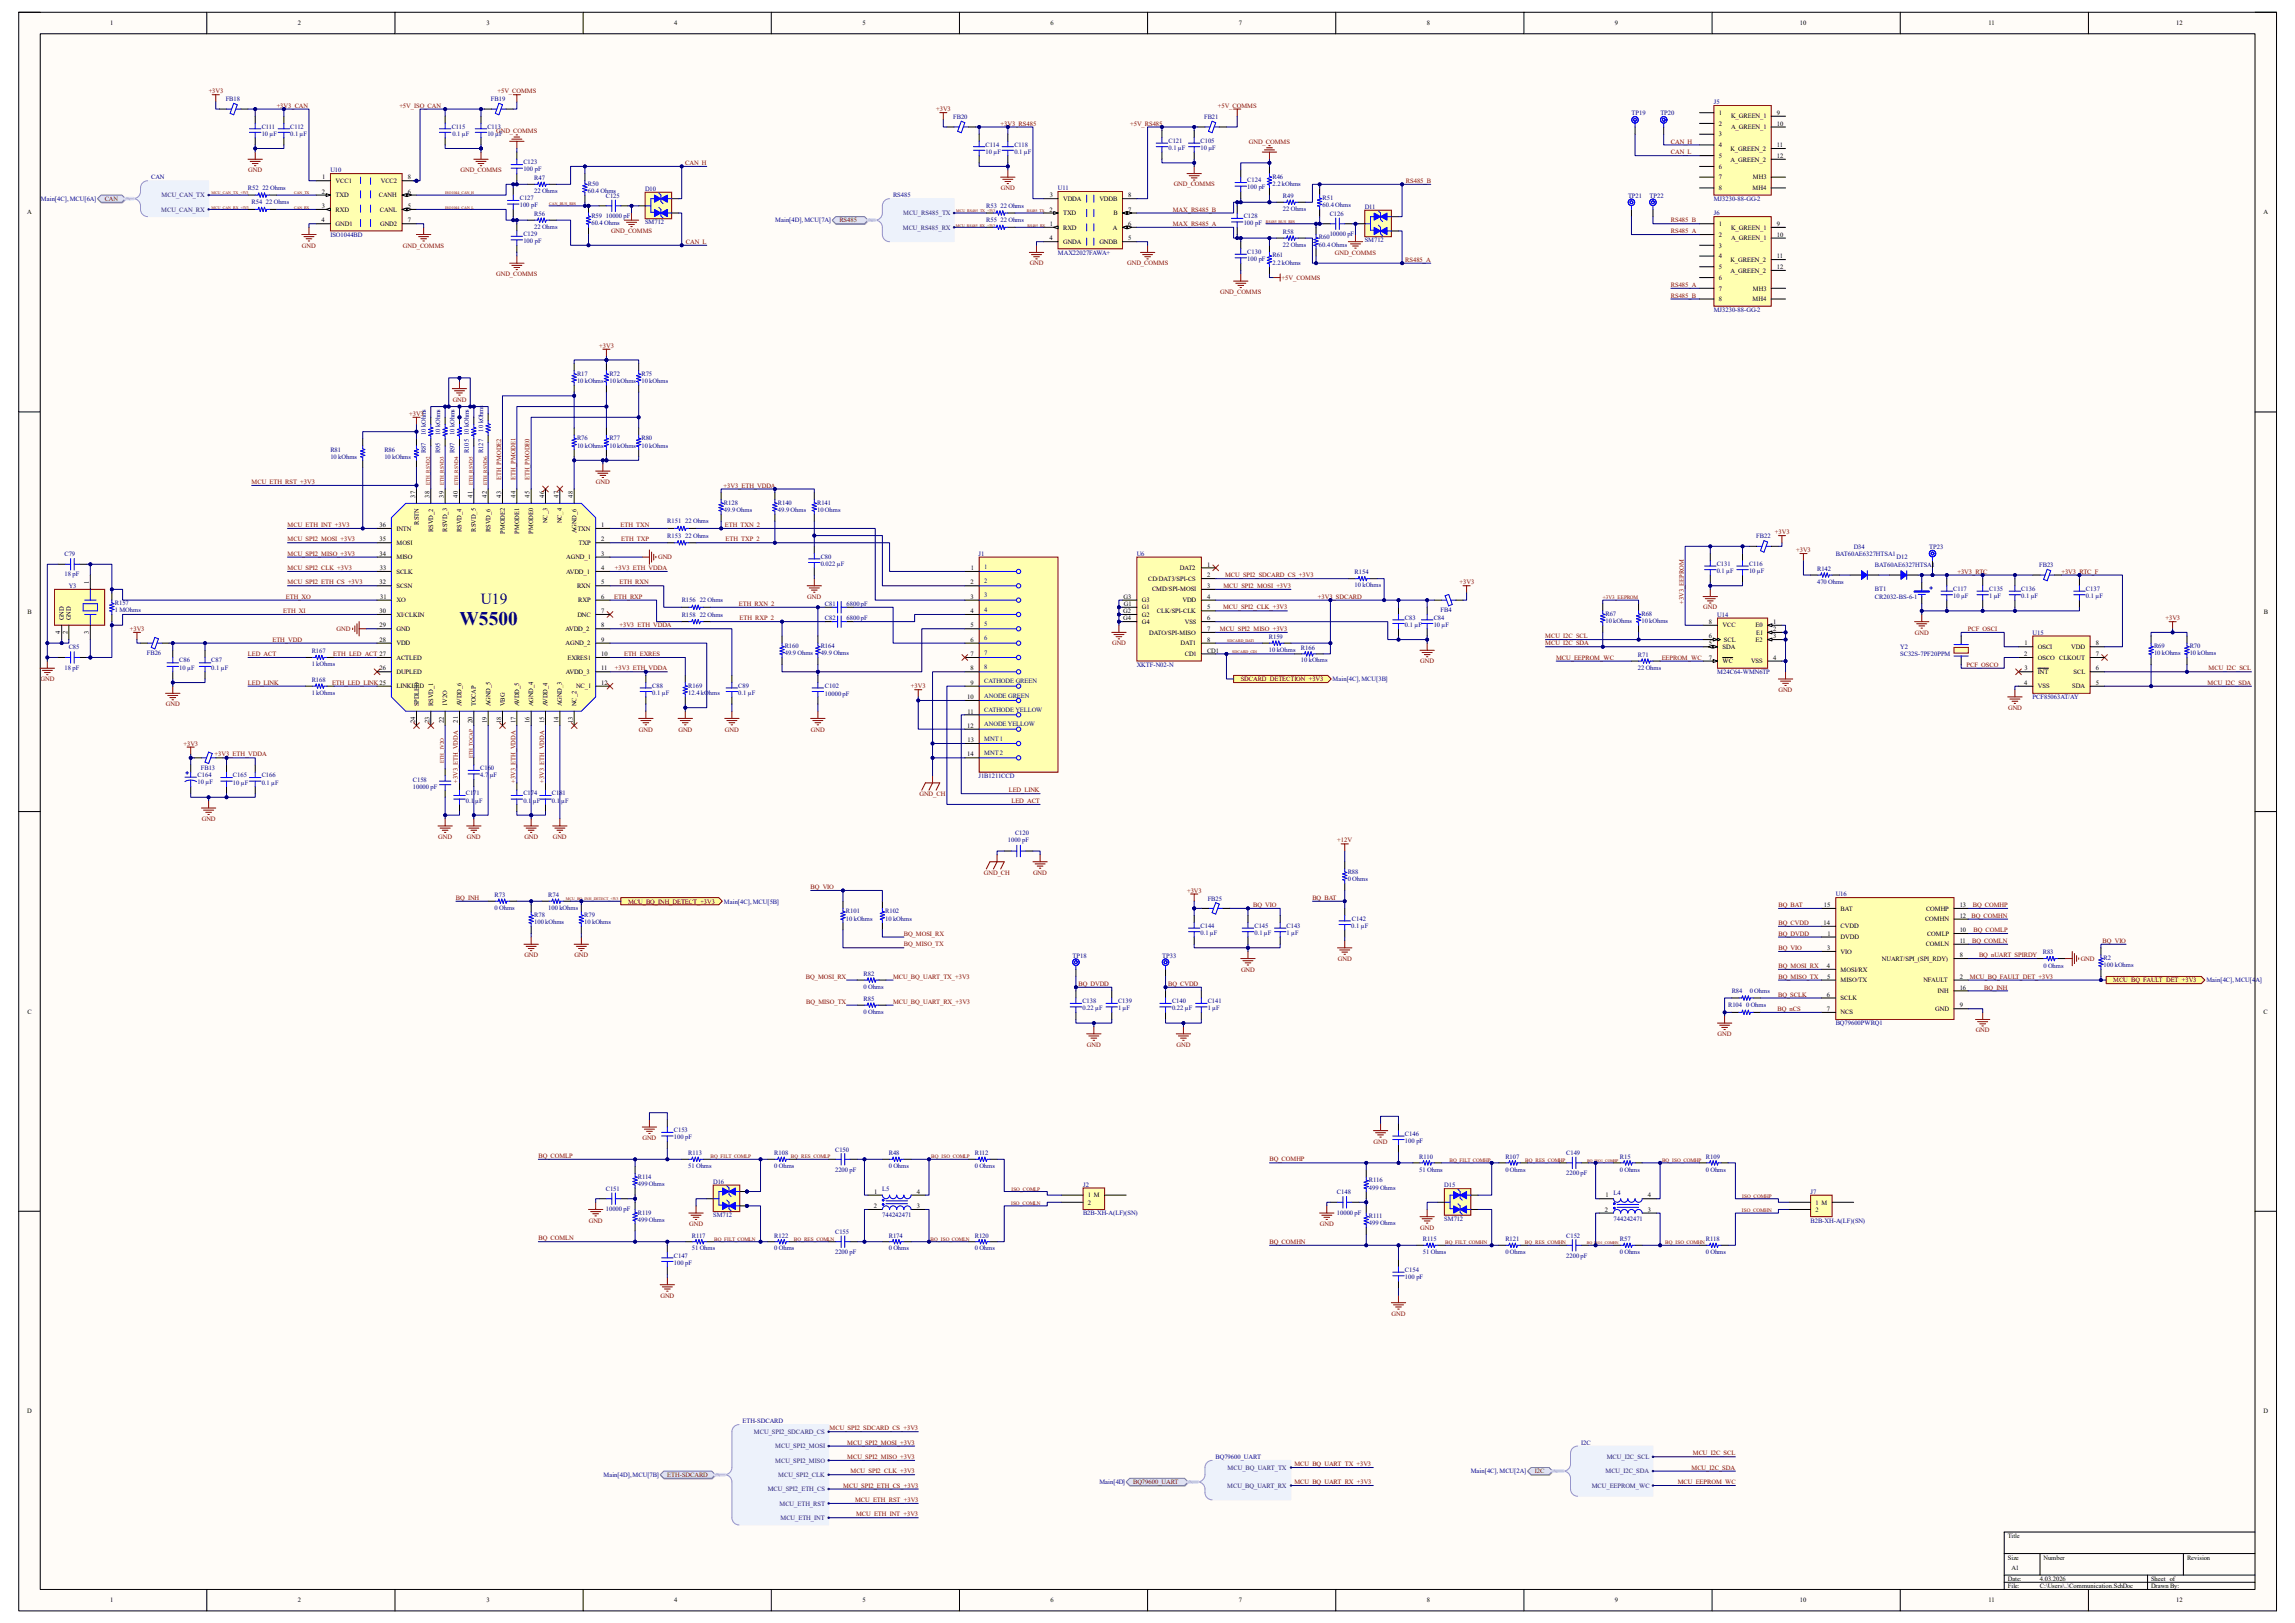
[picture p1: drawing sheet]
<svg xmlns="http://www.w3.org/2000/svg" width="297mm" height="210mm" viewBox="0 0 297 210" stroke-linecap="round" stroke-linejoin="round" font-family="sans-serif">
<defs><g id="words">
<text font-size="2.5" fill="#000080" x="59.5" y="80.8">W5500</text>
<text font-size="2" fill="#000080" x="62.2" y="78.1">U19</text>
<g font-size=".8">
<text x="14.3" y="3.3">1</text>
<text x="38.6" y="3.3">2</text>
<text x="62.9" y="3.3">3</text>
<text x="87.2" y="3.3">4</text>
<text x="111.6" y="3.3">5</text>
<text x="135.9" y="3.3">6</text>
<text x="160.3" y="3.3">7</text>
<text x="184.7" y="3.3">8</text>
<text x="209" y="3.3">9</text>
<text x="232.9" y="3.3">10</text>
<text x="257.3" y="3.3">11</text>
<text x="281.6" y="3.3">12</text>
<text x="222.5" y="14.9">1</text>
<text x="222.5" y="16.3">2</text>
<text x="222.5" y="17.7">3</text>
<text x="224" y="15.3">K_GREEN_1</text>
<text x="224" y="16.7">A_GREEN_1</text>
<text x="230" y="14.9">9</text>
<text x="230" y="16.3">10</text>
<text x="41.7" y="23.2">1</text>
<text x="43.4" y="23.7">VCC1</text>
<text x="49.3" y="23.7">VCC2</text>
<text x="52.8" y="23.2">8</text>
<text x="222.5" y="19">4</text>
<text x="222.5" y="20.4">5</text>
<text x="222.5" y="21.8">6</text>
<text x="222.5" y="23.2">7</text>
<text x="223.9" y="19.5">K_GREEN_2</text>
<text x="223.9" y="20.9">A_GREEN_2</text>
<text x="226.9" y="23.2">MH3</text>
<text x="230" y="19">11</text>
<text x="230" y="20.4">12</text>
<text x="3.5" y="27.7">A</text>
<text x="41.6" y="28.8">4</text>
<text x="41.7" y="25.1">2</text>
<text x="41.7" y="26.9">3</text>
<text x="43.4" y="25.5">TXD</text>
<text x="43.4" y="27.4">RXD</text>
<text x="43.4" y="29.3">GND1</text>
<text x="49" y="25.5">CANH</text>
<text x="49.1" y="27.4">CANL</text>
<text x="49.2" y="29.3">GND2</text>
<text x="52.8" y="26.9">5</text>
<text x="52.8" y="25.1">6</text>
<text x="52.8" y="28.8">7</text>
<text x="135.8" y="27.4">2</text>
<text x="135.8" y="29.3">1</text>
<text x="135.8" y="25.5">3</text>
<text x="137.6" y="29.7">RXD</text>
<text x="137.6" y="27.9">TXD</text>
<text x="137.6" y="26">VDDA</text>
<text x="142.3" y="26">VDDB</text>
<text x="144" y="29.7">A</text>
<text x="144.1" y="27.9">B</text>
<text x="146" y="25.5">8</text>
<text x="146" y="27.4">7</text>
<text x="146" y="29.3">6</text>
<text x="222.5" y="24.6">8</text>
<text x="222.5" y="29.3">1</text>
<text x="224" y="29.7">K_GREEN_1</text>
<text x="226.8" y="24.6">MH4</text>
<text x="230" y="29.3">9</text>
<text x="292.9" y="27.7">A</text>
<text x="135.8" y="31.1">4</text>
<text x="137.6" y="31.6">GNDA</text>
<text x="142.3" y="31.6">GNDB</text>
<text x="146" y="31.1">5</text>
<text x="222.5" y="30.6">2</text>
<text x="222.5" y="32">3</text>
<text x="222.5" y="33.4">4</text>
<text x="222.5" y="34.8">5</text>
<text x="223.9" y="33.9">K_GREEN_2</text>
<text x="223.9" y="35.3">A_GREEN_2</text>
<text x="224" y="31.1">A_GREEN_1</text>
<text x="230" y="30.6">10</text>
<text x="230" y="33.4">11</text>
<text x="230" y="34.8">12</text>
<text x="222.5" y="36.2">6</text>
<text x="222.5" y="37.6">7</text>
<text x="222.5" y="39">8</text>
<text x="226.8" y="39">MH4</text>
<text x="226.9" y="37.6">MH3</text>
<text x="53.7" y="64.4" transform="rotate(-90 53.7 64.4)">37</text>
<text x="55.6" y="64.4" transform="rotate(-90 55.6 64.4)">38</text>
<text x="57.4" y="64.4" transform="rotate(-90 57.4 64.4)">39</text>
<text x="59.3" y="64.4" transform="rotate(-90 59.3 64.4)">40</text>
<text x="61.1" y="64.4" transform="rotate(-90 61.1 64.4)">41</text>
<text x="63" y="64.4" transform="rotate(-90 63 64.4)">42</text>
<text x="64.9" y="64.4" transform="rotate(-90 64.9 64.4)">43</text>
<text x="66.7" y="64.4" transform="rotate(-90 66.7 64.4)">44</text>
<text x="68.5" y="64.4" transform="rotate(-90 68.5 64.4)">45</text>
<text x="70.4" y="64.4" transform="rotate(-90 70.4 64.4)">46</text>
<text x="72.3" y="64.4" transform="rotate(-90 72.3 64.4)">47</text>
<text x="74.1" y="64.4" transform="rotate(-90 74.1 64.4)">48</text>
<text x="49.1" y="68.2">36</text>
<text x="49.1" y="70.1">35</text>
<text x="49.1" y="71.9">34</text>
<text x="51.3" y="68.7">INTN</text>
<text x="51.3" y="70.5">MOSI</text>
<text x="54.2" y="67.9" transform="rotate(-90 54.2 67.9)">RSTN</text>
<text x="56.1" y="68.8" transform="rotate(-90 56.1 68.8)">RSVD_2</text>
<text x="57.9" y="68.8" transform="rotate(-90 57.9 68.8)">RSVD_3</text>
<text x="59.7" y="68.8" transform="rotate(-90 59.7 68.8)">RSVD_4</text>
<text x="61.6" y="68.8" transform="rotate(-90 61.6 68.8)">RSVD_5</text>
<text x="63.5" y="68.8" transform="rotate(-90 63.5 68.8)">RSVD_6</text>
<text x="65.3" y="69.1" transform="rotate(-90 65.3 69.1)">PMODE2</text>
<text x="67.2" y="69" transform="rotate(-90 67.2 69)">PMODE1</text>
<text x="69" y="69.1" transform="rotate(-90 69 69.1)">PMODE0</text>
<text x="70.9" y="67.7" transform="rotate(-90 70.9 67.7)">NC_3</text>
<text x="72.7" y="67.7" transform="rotate(-90 72.7 67.7)">NC_4</text>
<text x="74.6" y="69" transform="rotate(-90 74.6 69)">AGND_6</text>
<text x="74.7" y="68.7">TXN</text>
<text x="74.9" y="70.5">TXP</text>
<text x="77.8" y="68.2">1</text>
<text x="77.8" y="70.1">2</text>
<text x="77.8" y="71.9">3</text>
<text x="11.5" y="75.5" transform="rotate(-90 11.5 75.5)">1</text>
<text x="49.1" y="75.6">32</text>
<text x="49.1" y="73.8">33</text>
<text x="49.2" y="77.5">31</text>
<text x="51.3" y="72.4">MISO</text>
<text x="51.3" y="74.3">SCLK</text>
<text x="51.3" y="76.1">SCSN</text>
<text x="51.3" y="77.9">XO</text>
<text x="73.3" y="72.4">AGND_1</text>
<text x="73.3" y="74.3">AVDD_1</text>
<text x="74.7" y="76.1">RXN</text>
<text x="74.8" y="77.9">RXP</text>
<text x="77.8" y="73.8">4</text>
<text x="77.8" y="75.6">5</text>
<text x="77.8" y="77.5">6</text>
<text x="125.6" y="75.6">2</text>
<text x="125.6" y="77.5">3</text>
<text x="125.6" y="73.8">1</text>
<text x="145.4" y="77.5">G3</text>
<text x="147.8" y="77.9">G3</text>
<text x="148.6" y="75.2">CD/DAT3/SPI-CS</text>
<text x="149.1" y="76.5">CMD/SPI-MOSI</text>
<text x="152.7" y="73.8">DAT2</text>
<text x="153" y="77.9">VDD</text>
<text x="156.2" y="73.3">1</text>
<text x="156.2" y="74.7">2</text>
<text x="156.2" y="76.1">3</text>
<text x="156.2" y="77.5">4</text>
<text x="3.6" y="79.5">B</text>
<text x="7.8" y="82" transform="rotate(-90 7.8 82)">4</text>
<text x="8.3" y="80.3" transform="rotate(-90 8.3 80.3)">GND</text>
<text x="8.7" y="82" transform="rotate(-90 8.7 82)">2</text>
<text x="9.2" y="80.3" transform="rotate(-90 9.2 80.3)">GND</text>
<text x="11.5" y="82" transform="rotate(-90 11.5 82)">3</text>
<text x="49.1" y="79.3">30</text>
<text x="49.1" y="81.2">29</text>
<text x="49.1" y="83.1">28</text>
<text x="51.3" y="79.8">XI/CLKIN</text>
<text x="51.3" y="81.7">GND</text>
<text x="51.3" y="83.5">VDD</text>
<text x="73.2" y="81.7">AVDD_2</text>
<text x="73.2" y="83.5">AGND_2</text>
<text x="74.7" y="79.8">DNC</text>
<text x="77.8" y="79.3">7</text>
<text x="77.8" y="81.2">8</text>
<text x="77.8" y="83.1">9</text>
<text x="125.6" y="79.3">4</text>
<text x="125.6" y="81.2">5</text>
<text x="125.6" y="83.1">6</text>
<text x="145.4" y="79.3">G2</text>
<text x="145.4" y="80.3">G4</text>
<text x="145.5" y="78.4">G1</text>
<text x="147.8" y="78.9">G1</text>
<text x="147.8" y="79.8">G2</text>
<text x="147.8" y="80.7">G4</text>
<text x="148.7" y="82.1">DATO/SPI-MISO</text>
<text x="149.7" y="79.3">CLK/SPI-CLK</text>
<text x="152.8" y="83.5">DAT1</text>
<text x="153.3" y="80.7">VSS</text>
<text x="156.2" y="78.9">5</text>
<text x="156.2" y="80.3">6</text>
<text x="156.2" y="81.7">7</text>
<text x="156.2" y="83.1">8</text>
<text x="221.1" y="82.6">6</text>
<text x="221.1" y="83.5">5</text>
<text x="221.1" y="80.7">8</text>
<text x="222.9" y="84">SDA</text>
<text x="222.9" y="81.2">VCC</text>
<text x="223.1" y="83.1">SCL</text>
<text x="227.2" y="81.2">E0</text>
<text x="227.2" y="83.1">E2</text>
<text x="227.3" y="82.1">E1</text>
<text x="229.5" y="80.7">1</text>
<text x="229.5" y="81.7">2</text>
<text x="229.5" y="82.6">3</text>
<text x="262" y="83.5">1</text>
<text x="263.7" y="84">OSCI</text>
<text x="268.1" y="84">VDD</text>
<text x="271.2" y="83.5">8</text>
<text x="293" y="79.5">B</text>
<text x="49.1" y="86.7">26</text>
<text x="51.3" y="85.4">ACTLED</text>
<text x="51.3" y="87.2">DUPLED</text>
<text x="51.3" y="89.1">LINKLED</text>
<text x="73.2" y="87.2">AVDD_3</text>
<text x="73.4" y="85.4">EXRES1</text>
<text x="74.5" y="89.1">NC_1</text>
<text x="77.8" y="84.9">10</text>
<text x="77.8" y="86.7">11</text>
<text x="77.8" y="88.6">12</text>
<text x="125.6" y="84.9">7</text>
<text x="125.6" y="86.7">8</text>
<text x="125.6" y="88.6">9</text>
<text x="153.3" y="84.9">CD1</text>
<text x="156.2" y="84.5">CD1</text>
<text x="221.1" y="85.4">7</text>
<text x="222.9" y="85.9">WC</text>
<text x="226.6" y="85.9">VSS</text>
<text x="229.5" y="85.4">4</text>
<text x="262" y="84.9">2</text>
<text x="262" y="88.6">4</text>
<text x="262" y="86.7">3</text>
<text x="263.7" y="85.4">OSCO CLKOUT</text>
<text x="263.7" y="87.2">INT</text>
<text x="263.7" y="89.1">VSS</text>
<text x="268.2" y="89.1">SDA</text>
<text x="268.4" y="87.2">SCL</text>
<text x="271.2" y="84.9">7</text>
<text x="271.2" y="86.7">6</text>
<text x="271.2" y="88.6">5</text>
<text x="53.7" y="93.6" transform="rotate(-90 53.7 93.6)">24</text>
<text x="54.2" y="91.4" transform="rotate(-90 54.2 91.4)">SPDLED</text>
<text x="55.6" y="93.6" transform="rotate(-90 55.6 93.6)">23</text>
<text x="56.1" y="91.4" transform="rotate(-90 56.1 91.4)">RSVD_1</text>
<text x="57.4" y="93.6" transform="rotate(-90 57.4 93.6)">22</text>
<text x="57.9" y="91.4" transform="rotate(-90 57.9 91.4)">1V2O</text>
<text x="59.3" y="93.5" transform="rotate(-90 59.3 93.5)">21</text>
<text x="59.7" y="91.4" transform="rotate(-90 59.7 91.4)">AVDD_6</text>
<text x="61.1" y="93.6" transform="rotate(-90 61.1 93.6)">20</text>
<text x="61.6" y="91.4" transform="rotate(-90 61.6 91.4)">TOCAP</text>
<text x="63" y="93.6" transform="rotate(-90 63 93.6)">19</text>
<text x="63.5" y="91.4" transform="rotate(-90 63.5 91.4)">AGND_5</text>
<text x="64.9" y="93.6" transform="rotate(-90 64.9 93.6)">18</text>
<text x="65.3" y="91.4" transform="rotate(-90 65.3 91.4)">VBG</text>
<text x="66.7" y="93.6" transform="rotate(-90 66.7 93.6)">17</text>
<text x="67.2" y="91.4" transform="rotate(-90 67.2 91.4)">AVDD_5</text>
<text x="68.5" y="93.6" transform="rotate(-90 68.5 93.6)">16</text>
<text x="69" y="91.4" transform="rotate(-90 69 91.4)">AGND_4</text>
<text x="70.4" y="93.6" transform="rotate(-90 70.4 93.6)">15</text>
<text x="70.9" y="91.4" transform="rotate(-90 70.9 91.4)">AVDD_4</text>
<text x="72.3" y="93.6" transform="rotate(-90 72.3 93.6)">14</text>
<text x="72.7" y="91.4" transform="rotate(-90 72.7 91.4)">AGND_3</text>
<text x="74.1" y="93.6" transform="rotate(-90 74.1 93.6)">13</text>
<text x="74.6" y="91.4" transform="rotate(-90 74.6 91.4)">NC_2</text>
<text x="125.2" y="90.5">10</text>
<text x="125.2" y="94.2">12</text>
<text x="125.2" y="92.3">11</text>
<text x="125.2" y="97.9">14</text>
<text x="125.2" y="96.1">13</text>
<text x="236" y="119.7">14</text>
<text x="236.1" y="117.4">15</text>
<text x="238.2" y="117.9">BAT</text>
<text x="249.1" y="119.2">COMHN</text>
<text x="249.3" y="117.9">COMHP</text>
<text x="253.6" y="117.4">13</text>
<text x="253.6" y="118.7">12</text>
<text x="236.4" y="125.3">4</text>
<text x="236.5" y="122.9">3</text>
<text x="236.5" y="121.1">1</text>
<text x="238.2" y="121.5">DVDD</text>
<text x="238.2" y="123.4">VIO</text>
<text x="238.2" y="125.7">MOSI/RX</text>
<text x="238.2" y="120.1">CVDD</text>
<text x="243.5" y="124.3">NUART/SPI_(SPI_RDY)</text>
<text x="249.2" y="122.5">COMLN</text>
<text x="249.4" y="121.1">COMLP</text>
<text x="253.6" y="123.9">8</text>
<text x="253.6" y="122">11</text>
<text x="253.6" y="120.6">10</text>
<text x="3.6" y="131.1">C</text>
<text x="236.4" y="128.9">6</text>
<text x="236.4" y="130.8">7</text>
<text x="236.5" y="126.7">5</text>
<text x="238.2" y="127.1">MISO/TX</text>
<text x="238.2" y="129.4">SCLK</text>
<text x="238.2" y="131.3">NCS</text>
<text x="248.9" y="127.1">NFAULT</text>
<text x="250.4" y="130.8">GND</text>
<text x="250.7" y="128.5">INH</text>
<text x="253.6" y="126.7">2</text>
<text x="253.6" y="128.1">16</text>
<text x="253.6" y="130.3">9</text>
<text x="292.9" y="131.1">C</text>
<text x="113.1" y="154.5">1</text>
<text x="118.7" y="154.5">4</text>
<text x="140.8" y="154.9">1 M</text>
<text x="140.8" y="155.9">2</text>
<text x="207.8" y="154.9">1</text>
<text x="213.3" y="154.9">4</text>
<text x="234.9" y="155.9">1 M</text>
<text x="113.1" y="156.3">2</text>
<text x="118.7" y="156.3">3</text>
<text x="207.7" y="156.8">2</text>
<text x="213.3" y="156.8">3</text>
<text x="234.9" y="156.8">2</text>
<text x="3.5" y="182.9">D</text>
<text x="292.9" y="182.9">D</text>
<text x="259.8" y="199">Title</text>
<text x="259.8" y="201.8">Size</text>
<text x="260.3" y="203.2">A1</text>
<text x="264.5" y="201.8">Number</text>
<text x="283" y="201.8">Revision</text>
<text x="14.3" y="207.3">1</text>
<text x="38.6" y="207.3">2</text>
<text x="62.9" y="207.3">3</text>
<text x="87.2" y="207.3">4</text>
<text x="111.6" y="207.3">5</text>
<text x="135.9" y="207.3">6</text>
<text x="160.3" y="207.3">7</text>
<text x="184.7" y="207.3">8</text>
<text x="209" y="207.3">9</text>
<text x="232.9" y="207.3">10</text>
<text x="257.3" y="207.3">11</text>
<text x="259.8" y="204.6">Date:</text>
<text x="259.8" y="205.5">File:</text>
<text x="264" y="204.6">4.03.2026</text>
<text x="264" y="205.5">C:\Users\..\Communication.SchDoc</text>
<text x="278.4" y="204.6">Sheet of</text>
<text x="278.4" y="205.5">Drawn By:</text>
<text x="281.6" y="207.3">12</text>
</g>
<g font-size=".8" fill="#800000">
<text x="27" y="12.1">+3V3</text>
<text x="35.8" y="13.9">+3V3_CAN</text>
<text x="51.7" y="13.9">+5V_ISO_CAN</text>
<text x="64.2" y="17.2">GND_COMMS</text>
<text x="64.4" y="12.1">+5V_COMMS</text>
<text x="121.2" y="14.4">+3V3</text>
<text x="129.5" y="16.3">+3V3_RS485</text>
<text x="146.3" y="16.3">+5V_RS485</text>
<text x="157.6" y="13.9">+5V_COMMS</text>
<text x="32.1" y="22.3">GND</text>
<text x="59.6" y="22.3">GND_COMMS</text>
<text x="88.7" y="21.4">CAN_H</text>
<text x="161.6" y="18.6">GND_COMMS</text>
<text x="181.9" y="23.7">RS485_B</text>
<text x="216.2" y="18.6">CAN_H</text>
<text x="216.2" y="20">CAN_L</text>
<text x="13.5" y="26">CAN</text>
<text x="108.6" y="28.8">RS485</text>
<text x="129.5" y="24.6">GND</text>
<text x="151.8" y="29.3">MAX_RS485_A</text>
<text x="151.8" y="27.4">MAX_RS485_B</text>
<text x="151.9" y="24.1">GND_COMMS</text>
<text x="216.2" y="28.8">RS485_B</text>
<text x="39.1" y="32">GND</text>
<text x="52.2" y="32">GND_COMMS</text>
<text x="64.2" y="35.7">GND_COMMS</text>
<text x="79.1" y="30.2">GND_COMMS</text>
<text x="88.8" y="31.6">CAN_L</text>
<text x="133.3" y="34.3">GND</text>
<text x="145.9" y="34.3">GND_COMMS</text>
<text x="172.8" y="33">GND_COMMS</text>
<text x="181.9" y="33.9">RS485_A</text>
<text x="216.2" y="30.2">RS485_A</text>
<text x="157.9" y="38.1">GND_COMMS</text>
<text x="165.9" y="36.2">+5V_COMMS</text>
<text x="216.2" y="37.1">RS485_A</text>
<text x="216.2" y="38.5">RS485_B</text>
<text x="77.6" y="45">+3V3</text>
<text x="53" y="53.8">+3V3</text>
<text x="58.6" y="52">GND</text>
<text x="32.6" y="62.7">MCU_ETH_RST_+3V3</text>
<text x="64.9" y="62.1" transform="rotate(-90 64.9 62.1)">ETH_PMODE2</text>
<text x="66.7" y="62.1" transform="rotate(-90 66.7 62.1)">ETH_PMODE1</text>
<text x="68.5" y="62.1" transform="rotate(-90 68.5 62.1)">ETH_PMODE0</text>
<text x="77.1" y="62.7">GND</text>
<text x="93.6" y="63.1">+3V3_ETH_VDDA</text>
<text x="37.2" y="68.2">MCU_ETH_INT_+3V3</text>
<text x="37.2" y="70.1">MCU_SPI2_MOSI_+3V3</text>
<text x="37.2" y="71.9">MCU_SPI2_MISO_+3V3</text>
<text x="80.3" y="68.2">ETH_TXN</text>
<text x="80.4" y="70.1">ETH_TXP</text>
<text x="93.8" y="68.2">ETH_TXN_2</text>
<text x="93.9" y="70.1">ETH_TXP_2</text>
<text x="229.7" y="69.1">+3V3</text>
<text x="232.5" y="71.5">+3V3</text>
<text x="37" y="77.5">ETH_XO</text>
<text x="37.2" y="73.8">MCU_SPI2_CLK_+3V3</text>
<text x="37.2" y="75.6">MCU_SPI2_ETH_CS_+3V3</text>
<text x="79.5" y="77.5">ETH_RXP</text>
<text x="79.6" y="73.8">+3V3_ETH_VDDA</text>
<text x="80.2" y="75.6">ETH_RXN</text>
<text x="85.2" y="72.4">GND</text>
<text x="104.5" y="77.5">GND</text>
<text x="158.3" y="76.1">MCU_SPI2_MOSI_+3V3</text>
<text x="158.5" y="74.7">MCU_SPI2_SDCARD_CS_+3V3</text>
<text x="170.6" y="77.5">+3V3_SDCARD</text>
<text x="188.9" y="75.6">+3V3</text>
<text x="253.3" y="74.3">+3V3_RTC</text>
<text x="266.8" y="74.3">+3V3_RTC_F</text>
<text x="16.8" y="81.7">+3V3</text>
<text x="35.3" y="83.1">ETH_VDD</text>
<text x="36.7" y="79.3">ETH_XI</text>
<text x="43.6" y="81.7">GND</text>
<text x="80.2" y="81.2">+3V3_ETH_VDDA</text>
<text x="95.6" y="78.4">ETH_RXN_2</text>
<text x="95.7" y="80.3">ETH_RXP_2</text>
<text x="143.9" y="83.5">GND</text>
<text x="157.9" y="81.7">MCU_SPI2_MISO_+3V3</text>
<text x="158.3" y="78.9">MCU_SPI2_CLK_+3V3</text>
<text x="200" y="83.5">MCU_I2C_SDA</text>
<text x="200" y="82.6">MCU_I2C_SCL</text>
<text x="217.9" y="78.1" transform="rotate(-90 217.9 78.1)">+3V3_EEPROM</text>
<text x="220.4" y="78.9">GND</text>
<text x="247.8" y="82.1">GND</text>
<text x="254.7" y="81.7">PCF_OSCI</text>
<text x="280.2" y="80.3">+3V3</text>
<text x="5.2" y="88.1">GND</text>
<text x="32.1" y="84.9">LED_ACT</text>
<text x="32.1" y="88.6">LED_LINK</text>
<text x="43" y="88.6">ETH_LED_LINK25</text>
<text x="43.1" y="84.9">ETH_LED_ACT 27</text>
<text x="79.6" y="86.7">+3V3_ETH_VDDA</text>
<text x="80.8" y="84.9">ETH_EXRES</text>
<text x="117.9" y="89.1">+3V3</text>
<text x="160.6" y="88.1">SDCARD_DETECTION_+3V3</text>
<text x="183.8" y="85.9">GND</text>
<text x="201.4" y="85.4">MCU_EEPROM_WC</text>
<text x="215.1" y="85.4">EEPROM_WC</text>
<text x="230.2" y="89.5">GND</text>
<text x="254.5" y="86.3">PCF_OSCO</text>
<text x="285.7" y="88.6">MCU_I2C_SDA</text>
<text x="285.8" y="86.7">MCU_I2C_SCL</text>
<text x="21.5" y="91.4">GND</text>
<text x="82.7" y="94.7">GND</text>
<text x="87.8" y="94.7">GND</text>
<text x="93.8" y="94.7">GND</text>
<text x="104.9" y="94.7">GND</text>
<text x="259.9" y="91.9">GND</text>
<text x="23.7" y="96.5">+3V3</text>
<text x="27.8" y="97.9">+3V3_ETH_VDDA</text>
<text x="59.3" y="101.3" transform="rotate(-90 59.3 101.3)">+3V3_ETH_VDDA</text>
<text x="66.7" y="101.3" transform="rotate(-90 66.7 101.3)">+3V3_ETH_VDDA</text>
<text x="70.4" y="101.3" transform="rotate(-90 70.4 101.3)">+3V3_ETH_VDDA</text>
<text x="26.1" y="106.3">GND</text>
<text x="119" y="103">GND_CH</text>
<text x="130.6" y="102.5">LED_LINK</text>
<text x="130.9" y="103.9">LED_ACT</text>
<text x="56.7" y="108.5">GND</text>
<text x="60.4" y="108.5">GND</text>
<text x="67.9" y="108.5">GND</text>
<text x="71.5" y="108.5">GND</text>
<text x="127.3" y="113.2">GND_CH</text>
<text x="133.7" y="113.2">GND</text>
<text x="173.1" y="109">+12V</text>
<text x="59" y="116.5">BQ_INH</text>
<text x="81.3" y="116.9">MCU_BQ_INH_DETECT_+3V3</text>
<text x="104.9" y="115.1">BQ_VIO</text>
<text x="153.6" y="115.5">+3V3</text>
<text x="162.2" y="117.4">BQ_VIO</text>
<text x="169.8" y="116.5">BQ_BAT</text>
<text x="230.2" y="117.4">BQ_BAT</text>
<text x="230.2" y="119.7">BQ_CVDD</text>
<text x="255.1" y="118.7">BQ_COMHN</text>
<text x="255.3" y="117.4">BQ_COMHP</text>
<text x="67.9" y="123.9">GND</text>
<text x="74.3" y="123.9">GND</text>
<text x="117" y="121.1">BQ_MOSI_RX</text>
<text x="117" y="122.5">BQ_MISO_TX</text>
<text x="160.6" y="125.7">GND</text>
<text x="173.1" y="124.3">GND</text>
<text x="230.2" y="121.1">BQ_DVDD</text>
<text x="230.2" y="122.9">BQ_VIO</text>
<text x="230.2" y="125.3">BQ_MOSI_RX</text>
<text x="255.2" y="122">BQ_COMLN</text>
<text x="255.4" y="120.6">BQ_COMLP</text>
<text x="256.1" y="123.9">BQ_nUART_SPIRDY</text>
<text x="269.3" y="124.3">GND</text>
<text x="272.1" y="122">BQ_VIO</text>
<text x="104.3" y="126.7">BQ_MOSI_RX</text>
<text x="104.4" y="129.9">BQ_MISO_TX</text>
<text x="115.6" y="126.7">MCU_BQ_UART_TX_+3V3</text>
<text x="115.6" y="129.9">MCU_BQ_UART_RX_+3V3</text>
<text x="139.6" y="127.6">BQ_DVDD</text>
<text x="151.2" y="127.6">BQ_CVDD</text>
<text x="230" y="130.8">BQ_nCS</text>
<text x="230.1" y="128.9">BQ_SCLK</text>
<text x="230.2" y="126.7">BQ_MISO_TX</text>
<text x="254.9" y="126.7">MCU_BQ_FAULT_DET_+3V3</text>
<text x="256.8" y="128.1">BQ_INH</text>
<text x="273.5" y="127.1">MCU_BQ_FAULT_DET_+3V3</text>
<text x="140.7" y="135.5">GND</text>
<text x="152.3" y="135.5">GND</text>
<text x="222.3" y="134.1">GND</text>
<text x="255.7" y="133.6">GND</text>
<text x="69.7" y="149.8">BQ_COMLP</text>
<text x="83.1" y="147.5">GND</text>
<text x="177.8" y="148">GND</text>
<text x="164.3" y="150.3">BQ_COMHP</text>
<text x="69.7" y="160.5">BQ_COMLN</text>
<text x="76.2" y="158.2">GND</text>
<text x="89.2" y="158.7">GND</text>
<text x="164.3" y="161">BQ_COMHN</text>
<text x="170.8" y="158.7">GND</text>
<text x="183.8" y="159.1">GND</text>
<text x="85.5" y="167.9">GND</text>
<text x="180.1" y="170.3">GND</text>
<text x="107.4" y="185.1">MCU_SPI2_SDCARD_CS_+3V3</text>
<text x="86.4" y="191.1">ETH-SDCARD</text>
<text x="109.6" y="186.9">MCU_SPI2_MOSI_+3V3</text>
<text x="109.6" y="188.8">MCU_SPI2_MISO_+3V3</text>
<text x="110.1" y="190.7">MCU_SPI2_CLK_+3V3</text>
<text x="167.5" y="189.7">MCU_BQ_UART_TX_+3V3</text>
<text x="198.6" y="190.7">I2C</text>
<text x="218.9" y="190.2">MCU_I2C_SDA</text>
<text x="219.1" y="188.3">MCU_I2C_SCL</text>
<text x="109.1" y="192.5">MCU_SPI2_ETH_CS_+3V3</text>
<text x="110.7" y="194.4">MCU_ETH_RST_+3V3</text>
<text x="110.8" y="196.2">MCU_ETH_INT_+3V3</text>
<text x="146.6" y="192.1">BQ79600_UART</text>
<text x="167.5" y="192.1">MCU_BQ_UART_RX_+3V3</text>
<text x="217.1" y="192.1">MCU_EEPROM_WC</text>
</g>
<g font-size=".8" fill="#000080">
<text x="29.2" y="13.1">FB18</text>
<text x="33.9" y="17.6">10 µF</text>
<text x="33.9" y="16.6">C111</text>
<text x="37.5" y="17.6">0.1 µF</text>
<text x="37.5" y="16.6">C112</text>
<text x="58.5" y="16.6">C115</text>
<text x="58.5" y="17.7">0.1 µF</text>
<text x="63.1" y="17.6">10 µF</text>
<text x="63.1" y="16.6">C113</text>
<text x="63.5" y="13.1">FB19</text>
<text x="123.4" y="15.4">FB20</text>
<text x="155.8" y="15.4">FB21</text>
<text x="211.2" y="14.9">TP19</text>
<text x="214.9" y="14.9">TP20</text>
<text x="221.8" y="13.5">J5</text>
<text x="19.6" y="23.2">CAN</text>
<text x="42.8" y="22.3">U10</text>
<text x="67.7" y="22.2">100 pF</text>
<text x="67.7" y="21.3">C123</text>
<text x="69.1" y="23.3">R47</text>
<text x="127.6" y="19.9">10 µF</text>
<text x="127.6" y="19">C114</text>
<text x="131.3" y="19.9">0.1 µF</text>
<text x="131.3" y="19">C118</text>
<text x="151.2" y="19.4">0.1 µF</text>
<text x="151.2" y="18.5">C121</text>
<text x="155.4" y="19.4">10 µF</text>
<text x="155.4" y="18.5">C105</text>
<text x="161.4" y="23.6">C124</text>
<text x="164.7" y="23.1">R46</text>
<text x="5.3" y="26">Main[4C], MCU[6A]</text>
<text x="32.1" y="24.6">R52</text>
<text x="32.6" y="26.5">R54</text>
<text x="34" y="24.6">22 Ohms</text>
<text x="34.4" y="26.5">22 Ohms</text>
<text x="67.3" y="26.8">100 pF</text>
<text x="67.3" y="25.9">C127</text>
<text x="69.1" y="25">22 Ohms</text>
<text x="69.1" y="29.6">22 Ohms</text>
<text x="69.1" y="27.9">R56</text>
<text x="76.1" y="25">60.4 Ohms</text>
<text x="76.1" y="24">R50</text>
<text x="76.5" y="29.2">60.4 Ohms</text>
<text x="76.5" y="28.2">R59</text>
<text x="78.4" y="28.2">10000 pF</text>
<text x="78.4" y="25.6">C125</text>
<text x="83.5" y="24.7">D10</text>
<text x="83.5" y="29">SM712</text>
<text x="100.3" y="28.8">Main[4D], MCU[7A]</text>
<text x="115.6" y="25.5">RS485</text>
<text x="127.6" y="26.9">R53</text>
<text x="127.6" y="28.8">R55</text>
<text x="129.5" y="26.9">22 Ohms</text>
<text x="129.5" y="28.8">22 Ohms</text>
<text x="136.9" y="24.6">U11</text>
<text x="161" y="29.2">100 pF</text>
<text x="161" y="28.2">C128</text>
<text x="161.4" y="24.5">100 pF</text>
<text x="164.7" y="24">2.2 kOhms</text>
<text x="166" y="27.3">22 Ohms</text>
<text x="166" y="25.6">R49</text>
<text x="171.2" y="26.8">60.4 Ohms</text>
<text x="171.2" y="25.9">R51</text>
<text x="172.1" y="27.9">C126</text>
<text x="176.6" y="27">D11</text>
<text x="210.7" y="25.6">TP21</text>
<text x="213.5" y="25.6">TP22</text>
<text x="221.8" y="26">MJ3230-88-GG-2</text>
<text x="221.8" y="27.9">J6</text>
<text x="42.8" y="30.6">ISO1044BD</text>
<text x="67.7" y="31.5">100 pF</text>
<text x="67.7" y="30.6">C129</text>
<text x="136.9" y="33">MAX22027FAWA+</text>
<text x="161.4" y="33.8">100 pF</text>
<text x="161.4" y="32.9">C130</text>
<text x="164.7" y="34.2">2.2 kOhms</text>
<text x="164.7" y="33.3">R61</text>
<text x="166" y="31.9">22 Ohms</text>
<text x="166" y="30.3">R58</text>
<text x="170.7" y="31.9">60.4 Ohms</text>
<text x="170.7" y="31">R60</text>
<text x="172.1" y="30.6">10000 pF</text>
<text x="176.6" y="31.4">SM712</text>
<text x="221.8" y="40.4">MJ3230-88-GG-2</text>
<text x="74.7" y="49.6">10 kOhms</text>
<text x="74.7" y="48.6">R17</text>
<text x="78.9" y="49.6">10 kOhms</text>
<text x="78.9" y="48.6">R72</text>
<text x="83" y="49.6">10 kOhms</text>
<text x="83" y="48.6">R75</text>
<text x="42.8" y="59.4">10 kOhms</text>
<text x="42.8" y="58.5">R81</text>
<text x="49.7" y="59.4">10 kOhms</text>
<text x="49.7" y="58.5">R86</text>
<text x="55.1" y="58.6" transform="rotate(-90 55.1 58.6)">R87</text>
<text x="55.1" y="56.3" transform="rotate(-90 55.1 56.3)">10 kOhms</text>
<text x="57" y="58.6" transform="rotate(-90 57 58.6)">R95</text>
<text x="57" y="56.3" transform="rotate(-90 57 56.3)">10 kOhms</text>
<text x="58.8" y="58.6" transform="rotate(-90 58.8 58.6)">R97</text>
<text x="58.8" y="56.3" transform="rotate(-90 58.8 56.3)">10 kOhms</text>
<text x="60.7" y="58.6" transform="rotate(-90 60.7 58.6)">R105</text>
<text x="60.7" y="56.3" transform="rotate(-90 60.7 56.3)">10 kOhms</text>
<text x="62.5" y="58.6" transform="rotate(-90 62.5 58.6)">R127</text>
<text x="62.5" y="55.8" transform="rotate(-90 62.5 55.8)">10 kOhms</text>
<text x="74.7" y="57.9">10 kOhms</text>
<text x="74.7" y="57">R76</text>
<text x="78.9" y="57.9">10 kOhms</text>
<text x="78.9" y="57">R77</text>
<text x="83" y="57.9">10 kOhms</text>
<text x="83" y="57">R80</text>
<text x="93.7" y="65.3">R128</text>
<text x="100.7" y="65.3">R140</text>
<text x="105.7" y="65.3">R141</text>
<text x="86.4" y="69.6">R153</text>
<text x="86.4" y="67.7">R151</text>
<text x="88.7" y="69.6">22 Ohms</text>
<text x="88.7" y="67.7">22 Ohms</text>
<text x="93.7" y="66.3">49.9 Ohms</text>
<text x="100.7" y="66.3">49.9 Ohms</text>
<text x="105.7" y="66.3">10 Ohms</text>
<text x="126.6" y="71.9">J1</text>
<text x="147.1" y="71.9">U6</text>
<text x="227.3" y="69.7">FB22</text>
<text x="237.6" y="71.9">BAT60AE6327HTSA1</text>
<text x="239.9" y="71">D34</text>
<text x="249.7" y="71">TP23</text>
<text x="8.3" y="74.6">18 pF</text>
<text x="8.3" y="72">C79</text>
<text x="8.9" y="76.1">Y3</text>
<text x="88.2" y="77.9">R156</text>
<text x="90.6" y="77.9">22 Ohms</text>
<text x="106.2" y="73.2">0.022 µF</text>
<text x="106.2" y="72.3">C80</text>
<text x="127.4" y="73.6">1</text>
<text x="127.4" y="75.4">2</text>
<text x="127.4" y="77.3">3</text>
<text x="175.3" y="76">10 kOhms</text>
<text x="175.3" y="74.3">R154</text>
<text x="222.2" y="74.1">0.1 µF</text>
<text x="222.2" y="73.2">C131</text>
<text x="226.4" y="74.1">10 µF</text>
<text x="226.4" y="73.2">C116</text>
<text x="235.2" y="75.5">470 Ohms</text>
<text x="235.2" y="73.9">R142</text>
<text x="242.7" y="76.5">BT1</text>
<text x="242.7" y="77.5">CR2032-BS-6-1</text>
<text x="242.7" y="73.3">BAT60AE6327HTSA1</text>
<text x="245.4" y="72.4">D12</text>
<text x="252.8" y="77.4">10 µF</text>
<text x="252.8" y="76.5">C117</text>
<text x="257.4" y="77.4">1 µF</text>
<text x="257.4" y="76.5">C135</text>
<text x="261.6" y="77.4">0.1 µF</text>
<text x="261.6" y="76.5">C136</text>
<text x="263.9" y="73.4">FB23</text>
<text x="270" y="77.4">0.1 µF</text>
<text x="270" y="76.5">C137</text>
<text x="8.9" y="84">C85</text>
<text x="14.9" y="79.2">1 MOhms</text>
<text x="14.9" y="78.3">R157</text>
<text x="88.2" y="79.8">R158</text>
<text x="90.6" y="79.8">22 Ohms</text>
<text x="101.6" y="83.9">R160</text>
<text x="106.2" y="83.9">R164</text>
<text x="106.8" y="78.4">C81</text>
<text x="106.8" y="80.3">C82</text>
<text x="109.6" y="78.4">6800 pF</text>
<text x="109.6" y="80.3">6800 pF</text>
<text x="127.4" y="79.2">4</text>
<text x="127.4" y="81">5</text>
<text x="127.4" y="82.8">6</text>
<text x="164.2" y="82.7">R159</text>
<text x="181.8" y="81.1">0.1 µF</text>
<text x="181.8" y="80.2">C83</text>
<text x="185.5" y="81.1">10 µF</text>
<text x="185.5" y="80.2">C84</text>
<text x="186.4" y="79.2">FB4</text>
<text x="207.8" y="80.6">10 kOhms</text>
<text x="207.8" y="79.7">R67</text>
<text x="212.4" y="80.6">10 kOhms</text>
<text x="212.4" y="79.7">R68</text>
<text x="222.2" y="79.8">U14</text>
<text x="245.9" y="84">Y2</text>
<text x="263.1" y="82.1">U15</text>
<text x="278.8" y="83.9">R69</text>
<text x="283.4" y="83.9">R70</text>
<text x="8.3" y="86.7">18 pF</text>
<text x="19" y="84.8">FB26</text>
<text x="23.2" y="86.7">10 µF</text>
<text x="23.2" y="85.7">C86</text>
<text x="27.3" y="86.7">0.1 µF</text>
<text x="27.3" y="85.7">C87</text>
<text x="40.3" y="89.9">1 kOhms</text>
<text x="40.3" y="88.2">R168</text>
<text x="40.3" y="86.2">1 kOhms</text>
<text x="40.3" y="84.5">R167</text>
<text x="84.4" y="89.9">0.1 µF</text>
<text x="84.4" y="89">C88</text>
<text x="89.1" y="89.9">12.4 kOhms</text>
<text x="89.1" y="89">R169</text>
<text x="95.5" y="89.9">0.1 µF</text>
<text x="95.5" y="89">C89</text>
<text x="101.6" y="84.8">49.9 Ohms</text>
<text x="106.2" y="84.8">49.9 Ohms</text>
<text x="106.8" y="89.1">C102</text>
<text x="127.4" y="84.7">7</text>
<text x="127.4" y="86.6">8</text>
<text x="127.4" y="88.4">CATHODE GREEN</text>
<text x="147.1" y="86.3">XKTF-N02-N</text>
<text x="164.2" y="84.3">10 kOhms</text>
<text x="168.4" y="85.7">10 kOhms</text>
<text x="168.4" y="84.1">R166</text>
<text x="172.5" y="88.1">Main[4C], MCU[3B]</text>
<text x="212" y="86.7">22 Ohms</text>
<text x="212" y="85">R71</text>
<text x="222.2" y="87.2">M24C64-WMN6TP</text>
<text x="245.9" y="84.9">SC32S-7PF20PPM</text>
<text x="278.8" y="84.8">10 kOhms</text>
<text x="283.4" y="84.8">10 kOhms</text>
<text x="106.8" y="90">10000 pF</text>
<text x="127.4" y="90.3">ANODE GREEN</text>
<text x="127.4" y="92.2">CATHODE YELLOW</text>
<text x="127.4" y="94">ANODE YELLOW</text>
<text x="127.4" y="95.8">MNT 1</text>
<text x="263.1" y="90.5">PCF85063AT/AY</text>
<text x="25.6" y="101.4">10 µF</text>
<text x="25.6" y="100.5">C164</text>
<text x="26" y="99.7">FB13</text>
<text x="30.1" y="101.5">10 µF</text>
<text x="30.1" y="100.6">C165</text>
<text x="33.9" y="101.5">0.1 µF</text>
<text x="33.9" y="100.6">C166</text>
<text x="53.4" y="101.1">C158</text>
<text x="62.1" y="100.6">4.7 µF</text>
<text x="62.1" y="99.7">C160</text>
<text x="126.6" y="100.7">J1B1211CCD</text>
<text x="127.4" y="97.7">MNT 2</text>
<text x="53.4" y="102.1">10000 pF</text>
<text x="60.3" y="103.8">0.1 µF</text>
<text x="60.3" y="102.9">C171</text>
<text x="67.7" y="103.8">0.1 µF</text>
<text x="67.7" y="102.9">C174</text>
<text x="71.4" y="103.8">0.1 µF</text>
<text x="71.4" y="102.9">C181</text>
<text x="130.4" y="109">1000 pF</text>
<text x="131.4" y="108.1">C120</text>
<text x="174.4" y="113.1">R88</text>
<text x="64" y="117.7">0 Ohms</text>
<text x="64" y="116.1">R73</text>
<text x="69.1" y="119.6">100 kOhms</text>
<text x="69.1" y="118.7">R78</text>
<text x="71" y="117.7">100 kOhms</text>
<text x="71" y="116.1">R74</text>
<text x="75.6" y="119.6">10 kOhms</text>
<text x="75.6" y="118.7">R79</text>
<text x="93.7" y="116.9">Main[4C], MCU[5B]</text>
<text x="109.5" y="119.1">10 kOhms</text>
<text x="109.5" y="118.2">R101</text>
<text x="114.6" y="119.1">10 kOhms</text>
<text x="114.6" y="118.2">R102</text>
<text x="156.3" y="116.5">FB25</text>
<text x="174.4" y="114">0 Ohms</text>
<text x="175" y="119.2">C142</text>
<text x="237.6" y="116">U16</text>
<text x="138.8" y="123.9">TP18</text>
<text x="150.4" y="123.9">TP33</text>
<text x="155.4" y="121">0.1 µF</text>
<text x="155.4" y="120.1">C144</text>
<text x="162.3" y="121">0.1 µF</text>
<text x="162.3" y="120.1">C145</text>
<text x="166.5" y="121">1 µF</text>
<text x="166.5" y="120.1">C143</text>
<text x="174.9" y="120.1">0.1 µF</text>
<text x="264.4" y="123.5">R83</text>
<text x="264.5" y="125.3">0 Ohms</text>
<text x="272.2" y="125.2">100 kOhms</text>
<text x="272.2" y="124.2">R2</text>
<text x="111.8" y="127.9">0 Ohms</text>
<text x="111.8" y="126.3">R82</text>
<text x="111.8" y="131.2">0 Ohms</text>
<text x="111.8" y="129.5">R85</text>
<text x="140.1" y="130.7">0.22 µF</text>
<text x="140.1" y="129.8">C138</text>
<text x="144.7" y="130.7">1 µF</text>
<text x="144.7" y="129.8">C139</text>
<text x="151.7" y="130.7">0.22 µF</text>
<text x="151.7" y="129.8">C140</text>
<text x="156.3" y="130.7">1 µF</text>
<text x="156.3" y="129.8">C141</text>
<text x="223.6" y="130.3">R104</text>
<text x="224.1" y="128.5">R84</text>
<text x="226" y="130.3">0 Ohms</text>
<text x="226.4" y="128.5">0 Ohms</text>
<text x="285.5" y="127.1">Main[4C], MCU[4A]</text>
<text x="237.6" y="132.7">BQ79600PWRQ1</text>
<text x="87.2" y="147.4">100 pF</text>
<text x="87.2" y="146.5">C153</text>
<text x="89.1" y="149.5">R113</text>
<text x="100.2" y="149.5">R108</text>
<text x="108.1" y="149">C150</text>
<text x="115" y="149.5">R48</text>
<text x="126.2" y="149.5">R112</text>
<text x="181.8" y="147.9">100 pF</text>
<text x="181.8" y="147">C146</text>
<text x="183.7" y="149.9">R110</text>
<text x="194.8" y="149.9">R107</text>
<text x="202.7" y="149.5">C149</text>
<text x="209.6" y="149.9">R15</text>
<text x="220.8" y="149.9">R109</text>
<text x="78.4" y="154.1">C151</text>
<text x="82.5" y="153.5">499 Ohms</text>
<text x="82.5" y="152.5">R114</text>
<text x="89.1" y="151.1">51 Ohms</text>
<text x="92.3" y="153.2">D16</text>
<text x="100.2" y="151.1">0 Ohms</text>
<text x="108.1" y="151.6">2200 pF</text>
<text x="114.2" y="154.2">L5</text>
<text x="115" y="151.1">0 Ohms</text>
<text x="126.2" y="151.1">0 Ohms</text>
<text x="140.2" y="153.5">J2</text>
<text x="173" y="154.6">C148</text>
<text x="177.2" y="153.9">499 Ohms</text>
<text x="177.2" y="153">R116</text>
<text x="183.7" y="151.6">51 Ohms</text>
<text x="186.9" y="153.6">D15</text>
<text x="194.8" y="151.6">0 Ohms</text>
<text x="202.7" y="152.1">2200 pF</text>
<text x="208.8" y="154.6">L4</text>
<text x="209.6" y="151.6">0 Ohms</text>
<text x="220.8" y="151.6">0 Ohms</text>
<text x="234.3" y="154.5">J7</text>
<text x="78.4" y="156.7">10000 pF</text>
<text x="82.5" y="158.1">499 Ohms</text>
<text x="82.5" y="157.2">R119</text>
<text x="89.5" y="161.8">51 Ohms</text>
<text x="89.5" y="160.1">R117</text>
<text x="92.3" y="157.5">SM712</text>
<text x="100.2" y="161.8">0 Ohms</text>
<text x="100.2" y="160.1">R122</text>
<text x="108.1" y="159.7">C155</text>
<text x="114.2" y="157.5">744242471</text>
<text x="115" y="161.8">0 Ohms</text>
<text x="115" y="160.1">R174</text>
<text x="126.2" y="161.8">0 Ohms</text>
<text x="126.2" y="160.1">R120</text>
<text x="140.2" y="157.3">B2B-XH-A(LF)(SN)</text>
<text x="173" y="157.2">10000 pF</text>
<text x="177.2" y="158.5">499 Ohms</text>
<text x="177.2" y="157.6">R111</text>
<text x="184.1" y="160.6">R115</text>
<text x="186.9" y="158">SM712</text>
<text x="194.8" y="160.6">R121</text>
<text x="202.7" y="160.1">C152</text>
<text x="208.8" y="158">744242471</text>
<text x="209.6" y="160.6">R57</text>
<text x="220.8" y="160.6">R118</text>
<text x="234.3" y="158.2">B2B-XH-A(LF)(SN)</text>
<text x="87.2" y="163.7">100 pF</text>
<text x="87.2" y="162.7">C147</text>
<text x="108.1" y="162.3">2200 pF</text>
<text x="181.8" y="165.5">100 pF</text>
<text x="181.8" y="164.6">C154</text>
<text x="184.1" y="162.3">51 Ohms</text>
<text x="194.8" y="162.3">0 Ohms</text>
<text x="202.7" y="162.7">2200 pF</text>
<text x="209.6" y="162.3">0 Ohms</text>
<text x="220.8" y="162.3">0 Ohms</text>
<text x="96.1" y="184.1">ETH-SDCARD</text>
<text x="78.1" y="191.1">Main[4D], MCU[7B]</text>
<text x="157.3" y="188.8">BQ79600_UART</text>
<text x="190.3" y="190.7">Main[4C], MCU[2A]</text>
<text x="204.6" y="186.9">I2C</text>
<text x="142.3" y="192.1">Main[4D]</text>
</g>
<g font-size=".8" fill="#003a70">
<text x="20.9" y="27.4">MCU_CAN_RX</text>
<text x="20.9" y="25.5">MCU_CAN_TX</text>
<text x="116.8" y="29.7">MCU_RS485_RX</text>
<text x="116.9" y="27.9">MCU_RS485_TX</text>
<text x="97.6" y="185.5">MCU_SPI2_SDCARD_CS</text>
<text x="100.3" y="187.4">MCU_SPI2_MOSI</text>
<text x="100.3" y="189.3">MCU_SPI2_MISO</text>
<text x="100.7" y="191.1">MCU_SPI2_CLK</text>
<text x="158.9" y="190.2">MCU_BQ_UART_TX</text>
<text x="207.8" y="190.7">MCU_I2C_SDA</text>
<text x="207.9" y="188.8">MCU_I2C_SCL</text>
<text x="99.4" y="193">MCU_SPI2_ETH_CS</text>
<text x="100.9" y="194.8">MCU_ETH_RST</text>
<text x="101" y="196.7">MCU_ETH_INT</text>
<text x="158.8" y="192.5">MCU_BQ_UART_RX</text>
<text x="206" y="192.5">MCU_EEPROM_WC</text>
</g>
<g font-size=".7" fill="#800000">
<text x="55.6" y="62.8" transform="rotate(-90 55.6 62.8)">ETH_RSVD2</text>
<text x="57.5" y="62.8" transform="rotate(-90 57.5 62.8)">ETH_RSVD3</text>
<text x="59.3" y="62.8" transform="rotate(-90 59.3 62.8)">ETH_RSVD4</text>
<text x="61.2" y="62.8" transform="rotate(-90 61.2 62.8)">ETH_RSVD5</text>
<text x="63" y="62.8" transform="rotate(-90 63 62.8)">ETH_RSVD6</text>
<text x="207.4" y="77.5">+3V3_EEPROM</text>
<text x="57.5" y="98.8" transform="rotate(-90 57.5 98.8)">ETH_1V2O</text>
<text x="61.2" y="98.1" transform="rotate(-90 61.2 98.1)">ETH_TOCAP</text>
<text x="91.9" y="149.9">BQ_FILT_COMLP</text>
<text x="102.4" y="149.9">BQ_RES_COMLP</text>
<text x="120.5" y="149.9">BQ_ISO_COMLP</text>
<text x="130.9" y="155.9">ISO_COMLN</text>
<text x="130.9" y="154.1">ISO_COMLP</text>
<text x="187.6" y="150.3">BQ_FILT_COMHP</text>
<text x="197.4" y="150.3">BQ_RES_COMHP</text>
<text x="215.1" y="150.3">BQ_ISO_COMHP</text>
<text x="225.5" y="155">ISO_COMHP</text>
<text x="92.4" y="160.5">BQ_FILT_COMLN</text>
<text x="102.7" y="160.5">BQ_RES_COMLN</text>
<text x="120.4" y="160.5">BQ_ISO_COMLN</text>
<text x="187" y="161">BQ_FILT_COMHN</text>
<text x="197.4" y="161">BQ_RES_COMHN</text>
<text x="215.5" y="161">BQ_ISO_COMHN</text>
<text x="225.4" y="156.8">ISO_COMHN</text>
</g>
<g font-size=".5" fill="#800000">
<text x="27.4" y="25.1">MCU_CAN_TX_+3V3</text>
<text x="27.4" y="27">MCU_CAN_RX_+3V3</text>
<text x="38.1" y="25.1">CAN_TX</text>
<text x="38.1" y="27">CAN_RX</text>
<text x="57.6" y="27">ISO1044_CAN_L</text>
<text x="57.6" y="25.1">ISO1044_CAN_H</text>
<text x="71.1" y="26.5">CAN_BUS_RES</text>
<text x="123.7" y="29.3">MCU_RS485_RX_+3V3</text>
<text x="123.7" y="27.5">MCU_RS485_TX_+3V3</text>
<text x="132.9" y="27.5">RS485_TX_</text>
<text x="133" y="29.3">RS485_RX</text>
<text x="163.8" y="28.9">RS485_BUS_RES</text>
<text x="158.8" y="83.1">SDCARD_DAT1</text>
<text x="159.5" y="84.5">SDCARD_CD1</text>
<text x="73.2" y="116.5">MCU_BQ_INH_DETECT_+3V3</text>
<text x="205.4" y="150.4">BQ_ISO1_COMHP</text>
<text x="205.4" y="161">BQ_ISO1_COMHN</text>
</g>
</g></defs>
<path d="M2.4 1.6h292.2v206.8h-292.2z" fill-rule="evenodd" fill="#fffcf8"/>
<path d="M2.4 1.6h292.2v206.8h-292.2z" fill="none" stroke="#000" stroke-width=".13"/>
<path d="M5.2 4.4h286.6v201.3h-286.6z" fill-rule="evenodd" fill="#fffcf8"/>
<g fill="none" stroke="#000" stroke-width=".13">
<path d="M2.4 1.6h2.8M5.2 4.4h286.6v201.3h-286.6zM26.8 1.6v2.8M51.1 1.6v2.8M75.5 1.6v2.8M99.8 1.6v2.8M124.2 1.6v2.8M148.5 1.6v2.8M172.9 1.6v2.8M197.2 1.6v2.8M221.6 1.6v2.8M245.9 1.6v2.8"/>
<path d="M270.3 1.6v2.8M291.8 1.6h2.8v2.8M2.4 53.3h2.8M291.8 53.3h2.8M2.4 105h2.8M291.8 105h2.8M2.4 156.7h2.8M291.8 156.7h2.8M291.8 198.2h-32.4v7.5M26.8 205.7v2.7M51.1 205.7v2.7M75.5 205.7v2.7"/>
<path d="M99.8 205.7v2.7M124.2 205.7v2.7M148.5 205.7v2.7M172.9 205.7v2.7M197.2 205.7v2.7M221.6 205.7v2.7M245.9 205.7v2.7M259.4 201h32.4M259.4 203.8h32.4M259.4 204.7h32.4M264 201v2.8M270.3 205.7v2.7"/>
<path d="M277.9 203.8v1.9M282.6 201v2.8M294.6 205.7v2.7"/>
</g>
<path d="M222.3 80h6.5v6.5h-6.5z" fill-rule="evenodd" fill="#ffffb0"/>
<path d="M222.3 80h6.5v6.5h-6.5z" fill="none" stroke="#800000" stroke-width=".13"/>
<path d="M220.4 85.5h1.9" fill="none" stroke="#000" stroke-width=".13"/>
<path d="M221.7 85.4l.6 .1-.6 .2z" fill="#f8fcff"/>
<path d="M220.4 82.8h1.9M221.7 85.4l.6 .1-.6 .2zM222.9 85.1h1.3" fill="none" stroke="#000" stroke-width=".13"/>
<path d="M221.7 82.6l.6 .2-.6 .1z" fill="#f8fcff"/>
<path d="M220.4 83.7h1.9M221.7 82.6l.6 .2-.6 .1zM222.3 82.6l.3 .2-.3 .1" fill="none" stroke="#000" stroke-width=".13"/>
<path d="M221.7 83.5l.6 .2-.6 .2z" fill="#f8fcff"/>
<path d="M221.7 83.5l.6 .2-.6 .2z" fill="none" stroke="#000" stroke-width=".13"/>
<path d="M221.1 83.7l.5-.2v.4z" fill="#f8fcff"/>
<path d="M220.4 80.9h1.9M221.1 83.7l.5-.2v.4zM228.8 80.9h1.8" fill="none" stroke="#000" stroke-width=".13"/>
<path d="M228.8 80.9l.5-.2v.4z" fill="#f8fcff"/>
<path d="M228.8 80.9l.5-.2v.4zM228.8 81.8h1.8" fill="none" stroke="#000" stroke-width=".13"/>
<path d="M228.8 81.8l.5-.1v.3z" fill="#f8fcff"/>
<path d="M228.8 81.8l.5-.1v.3zM228.8 82.8h1.8" fill="none" stroke="#000" stroke-width=".13"/>
<path d="M228.8 82.8l.5-.2v.3z" fill="#f8fcff"/>
<path d="M228.8 82.8l.5-.2v.3zM228.8 85.5h1.8" fill="none" stroke="#000" stroke-width=".13"/>
<g fill="none" stroke="#800000" stroke-width=".13">
<path d="M220.4 77.2h1.9M220.7 77.5h1.3M221 77.8h.7M221.2 78h.2M221.3 76.3v.9M230.2 69.3h.9M230.6 69.3v.9M230.2 87.9h1.8M230.4 88.1h1.3M230.7 88.4h.7M231 88.7h.2M231.1 86.9v1"/>
<path d="M259.8 90.2h1.9M260.1 90.5h1.3M260.4 90.7h.7M260.7 91h.2M260.8 89.2v1M280.7 80.4h.9M281.2 80.4v1"/>
</g>
<path d="M260.9 86.6l.7 .7M261.6 86.6l-.7 .7M272 84.7l.7 .7M272.7 84.7l-.7 .7" fill="none" stroke="#f00" stroke-width=".13"/>
<circle cx="53.9" cy="23.4" r=".19" fill="#000080"/>
<circle cx="53.9" cy="23.4" r=".19" fill="none" stroke="#000080" stroke-width=".13"/>
<path d="M42.8 22.5h9.2v7.4h-9.2z" fill-rule="evenodd" fill="#ffffb0"/>
<path d="M42.8 22.5h9.2v7.4h-9.2z" fill="none" stroke="#800000" stroke-width=".13"/>
<path d="M46.7 22.9v.9M46.7 24.7v.9M46.7 26.5v1M46.7 28.4v.9M48 23v.9M48 24.7v.9M48 26.5v1M48 28.4v.9" fill="none" stroke="#00f" stroke-width=".13"/>
<path d="M40.9 23.4h1.9M40.9 25.2h1.9" fill="none" stroke="#000" stroke-width=".13"/>
<path d="M42.2 25.1l.6 .1-.6 .2z" fill="#f8fcff"/>
<path d="M40.9 27.1h1.9M42.2 25.1l.6 .1-.6 .2z" fill="none" stroke="#000" stroke-width=".13"/>
<path d="M42.2 27.1l.6-.2v.4z" fill="#f8fcff"/>
<path d="M40.9 29h1.9M42.2 27.1l.6-.2v.4zM52 27.1h1.9" fill="none" stroke="#000" stroke-width=".13"/>
<path d="M52 27.1l.6-.2v.4z" fill="#f8fcff"/>
<path d="M52 27.1l.6-.2v.4z" fill="none" stroke="#000" stroke-width=".13"/>
<path d="M52.7 26.9l.6 .2-.6 .2z" fill="#f8fcff"/>
<path d="M52 25.2h1.9M52.7 26.9l.6 .2-.6 .2z" fill="none" stroke="#000" stroke-width=".13"/>
<path d="M52 25.2l.6-.1v.3z" fill="#f8fcff"/>
<path d="M52 25.2l.6-.1v.3z" fill="none" stroke="#000" stroke-width=".13"/>
<path d="M52.7 25.1l.6 .1-.6 .2z" fill="#f8fcff"/>
<path d="M52 29h1.9M52 23.4h1.9M52.7 25.1l.6 .1-.6 .2z" fill="none" stroke="#000" stroke-width=".13"/>
<circle cx="53.9" cy="23.4" r=".19" fill="#000080"/>
<circle cx="53.9" cy="23.4" r=".19" fill="none" stroke="#000080" stroke-width=".13"/>
<g fill="none" stroke="#800000" stroke-width=".13">
<path d="M33 19.7v.9M62.2 19.7v.9M66 18.3h1.8M66.2 18h1.3M66.4 12.3h.9M66.5 17.7h.8M66.8 17.5h.2M66.9 12.3v.9M66.9 18.3v.9M121.6 14.6h.9M122.1 14.6v.9M159.6 14.1h1"/>
<path d="M160.1 14.1v.9M163.4 19.7h1.8M163.6 19.4h1.3M163.9 19.1h.8M164.2 18.8h.2M164.3 19.7v.9M32.1 20.6h1.9M32.4 20.9h1.3M32.7 21.2h.7M32.9 21.4h.2M39.1 30.3h1.8M39.3 30.6h1.3"/>
<path d="M39.6 30.9h.8M39.9 31.2h.2M40 29.4v.9M53.9 30.3h1.9M54.2 30.6h1.3M54.5 30.9h.7M54.7 31.2h.2M54.8 29.4v.9M61.3 20.6h1.9M61.6 20.9h1.3M61.9 21.2h.7M62.2 21.4h.1"/>
<path d="M66 34.1h1.8M66.2 34.3h1.3M66.5 34.6h.8M66.8 34.9h.2M66.9 33.1v1M80.8 28.5h1.9M81.1 28.8h1.3M81.4 29h.7M81.6 29.3h.2M81.7 27.6v.9M129.5 22.9h1.9M129.8 23.2h1.3"/>
<path d="M130.1 23.5h.7M130.3 23.8h.2M130.4 22v.9M133.2 32.7h1.9M133.5 32.9h1.3M133.8 33.2h.7M134 33.5h.2M134.1 31.7v1M147.6 32.7h1.8M147.9 32.9h1.3M148.1 33.2h.8M148.4 33.5h.2"/>
<path d="M148.5 31.7v1M153.6 22.5h1.9M153.9 22.7h1.3M154.2 23h.7M154.5 23.3h.1M154.5 21.5v1M159.6 36.4h1.9M159.9 36.7h1.3M160.2 36.9h.7M160.5 37.2h.2M160.6 35.4v1M164.8 35.9h.9"/>
<path d="M165.7 35.4v1M174.5 31.3h1.9M174.8 31.6h1.3M175 31.8h.8M175.3 32.1h.2M175.4 30.4v.9M67.8 122.2h1.9M68.1 122.5h1.3M68.4 122.7h.7M68.6 123h.2M68.7 121.3v.9M74.3 122.2h1.9"/>
<path d="M74.6 122.5h1.3M74.9 122.7h.7M75.1 123h.2M75.2 121.3v.9M140.6 133.8h1.9M140.9 134.1h1.3M141.2 134.3h.7M141.5 134.6h.2M141.6 132.8v1M152.2 133.8h1.9M152.5 134.1h1.3M152.8 134.3h.7"/>
<path d="M153.1 134.6h.1M153.2 132.8v1M160.6 124h1.8M160.9 124.3h1.3M161.1 124.6h.8M161.4 124.9h.2M161.5 123.1v.9M173.1 122.7h1.9M173.4 122.9h1.3M173.7 123.2h.7M173.9 123.5h.2M174 121.7v1"/>
<path d="M255.7 131.9h1.8M255.9 132.2h1.3M256.2 132.5h.8M256.5 132.8h.2M256.6 131v.9M76.2 156.5h1.8M76.4 156.8h1.3M76.7 157.1h.8M77 157.3h.2M77.1 155.6v.9"/>
</g>
<path d="M18.6 23.5l.5-.1h7.9v4.6h-7.9l-.5-.1-.3-.3-.1-.5v-.7l-.2-.4-.5-.3 .5-.3 .2-.4v-.7l.1-.4z" fill-rule="evenodd" fill="#edf2fb"/>
<path d="M18.6 23.5l.5-.1h7.9v4.6h-7.9l-.5-.1-.3-.3-.1-.5v-.7l-.2-.4-.5-.3 .5-.3 .2-.4v-.7l.1-.4z" fill="none" stroke="#edf2fb" stroke-width=".13"/>
<path d="M19.1 23.4a1.04 1.04 0 0 0-.9 1.4 .93 .93 0 0 1-.9 .9 1.04 1.04 0 0 1 .9 1.4 .93 .93 0 0 0 .9 .9" fill="none" stroke="#8f9ec9" stroke-width=".13"/>
<circle cx="27" cy="25.2" r=".09" fill="#003a70"/>
<circle cx="27" cy="25.2" r=".09" fill="none" stroke="#003a70" stroke-width=".13"/>
<circle cx="27" cy="27.1" r=".09" fill="#003a70"/>
<circle cx="27" cy="27.1" r=".09" fill="none" stroke="#003a70" stroke-width=".13"/>
<path d="M12.7 25.8l.4-.5h2.7l.5 .5-.5 .5h-2.7z" fill-rule="evenodd" fill="#bac0ca"/>
<path d="M12.7 25.8l.4-.5h2.7l.5 .5-.5 .5h-2.7z" fill="none" stroke="#a6acb6" stroke-width=".13"/>
<path d="M12.6 25.7l.5-.5h2.7l.4 .5-.4 .5h-2.7z" fill-rule="evenodd" fill="#d5e4ff"/>
<path d="M12.6 25.7l.5-.5h2.7l.4 .5-.4 .5h-2.7z" fill="none" stroke="#71809b" stroke-width=".13"/>
<path d="M114.7 25.8l.4-.1h8.4v5.6h-8.4l-.4-.1-.4-.4-.1-.5v-1.1l-.2-.4-.5-.3 .5-.3 .2-.4v-1.2l.1-.4z" fill-rule="evenodd" fill="#edf2fb"/>
<path d="M114.7 25.8l.4-.1h8.4v5.6h-8.4l-.4-.1-.4-.4-.1-.5v-1.1l-.2-.4-.5-.3 .5-.3 .2-.4v-1.2l.1-.4z" fill="none" stroke="#edf2fb" stroke-width=".13"/>
<path d="M115.1 25.7a.93 .93 0 0 0-.9 .9v1a.92 .92 0 0 1-.9 .9 .93 .93 0 0 1 .9 .9v.9a.93 .93 0 0 0 .9 1" fill="none" stroke="#8f9ec9" stroke-width=".13"/>
<circle cx="123.5" cy="27.6" r=".09" fill="#003a70"/>
<circle cx="123.5" cy="27.6" r=".09" fill="none" stroke="#003a70" stroke-width=".13"/>
<circle cx="123.5" cy="29.4" r=".09" fill="#003a70"/>
<circle cx="123.5" cy="29.4" r=".09" fill="none" stroke="#003a70" stroke-width=".13"/>
<path d="M107.7 28.6l.5-.5h3.7l.5 .5-.5 .4h-3.7z" fill-rule="evenodd" fill="#bac0ca"/>
<path d="M107.7 28.6l.5-.5h3.7l.5 .5-.5 .4h-3.7z" fill="none" stroke="#a6acb6" stroke-width=".13"/>
<path d="M107.7 28.5l.5-.5h3.7l.4 .5-.4 .5h-3.7z" fill-rule="evenodd" fill="#d5e4ff"/>
<path d="M107.7 28.5l.5-.5h3.7l.4 .5-.4 .5h-3.7z" fill="none" stroke="#71809b" stroke-width=".13"/>
<path d="M203.7 187.2l.5-.1h9.7v6.5h-9.7l-.5-.1-.3-.4-.1-.4v-1.6l-.3-.4-.4-.3 .4-.3 .3-.4v-1.7l.1-.4z" fill-rule="evenodd" fill="#edf2fb"/>
<path d="M203.7 187.2l.5-.1h9.7v6.5h-9.7l-.5-.1-.3-.4-.1-.4v-1.6l-.3-.4-.4-.3 .4-.3 .3-.4v-1.7l.1-.4z" fill="none" stroke="#edf2fb" stroke-width=".13"/>
<path d="M204.2 187.1a.92 .92 0 0 0-.9 .9v1.4a.92 .92 0 0 1-1 1 .93 .93 0 0 1 1 .9v1.4a.92 .92 0 0 0 .9 .9" fill="none" stroke="#8f9ec9" stroke-width=".13"/>
<circle cx="213.9" cy="188.5" r=".09" fill="#003a70"/>
<circle cx="213.9" cy="188.5" r=".09" fill="none" stroke="#003a70" stroke-width=".13"/>
<circle cx="213.9" cy="190.4" r=".09" fill="#003a70"/>
<circle cx="213.9" cy="190.4" r=".09" fill="none" stroke="#003a70" stroke-width=".13"/>
<circle cx="213.9" cy="192.2" r=".09" fill="#003a70"/>
<circle cx="213.9" cy="192.2" r=".09" fill="none" stroke="#003a70" stroke-width=".13"/>
<path d="M197.7 190.5l.5-.5h2.3l.5 .5-.5 .4h-2.3z" fill-rule="evenodd" fill="#bac0ca"/>
<path d="M197.7 190.5l.5-.5h2.3l.5 .5-.5 .4h-2.3z" fill="none" stroke="#a6acb6" stroke-width=".13"/>
<path d="M197.7 190.4l.5-.5h2.3l.4 .5-.4 .4h-2.3z" fill-rule="evenodd" fill="#d5e4ff"/>
<path d="M197.7 190.4l.5-.5h2.3l.4 .5-.4 .4h-2.3z" fill="none" stroke="#71809b" stroke-width=".13"/>
<path d="M156.4 189.1l.5-.1h10.2v5.1h-10.2l-.5-.1-.3-.4-.2-.5v-.6l-.2-.4-.5-.3 .5-.3 .2-.4v-1.2l.2-.5z" fill-rule="evenodd" fill="#edf2fb"/>
<path d="M156.4 189.1l.5-.1h10.2v5.1h-10.2l-.5-.1-.3-.4-.2-.5v-.6l-.2-.4-.5-.3 .5-.3 .2-.4v-1.2l.2-.5z" fill="none" stroke="#edf2fb" stroke-width=".13"/>
<path d="M156.9 189a.92 .92 0 0 0-1 .9v.9a.93 .93 0 0 1-.9 1 1.03 1.03 0 0 1 .9 1.3 .92 .92 0 0 0 1 1" fill="none" stroke="#8f9ec9" stroke-width=".13"/>
<circle cx="167.1" cy="189.9" r=".09" fill="#003a70"/>
<circle cx="167.1" cy="189.9" r=".09" fill="none" stroke="#003a70" stroke-width=".13"/>
<circle cx="167.1" cy="192.2" r=".09" fill="#003a70"/>
<circle cx="167.1" cy="192.2" r=".09" fill="none" stroke="#003a70" stroke-width=".13"/>
<path d="M272.6 126.4h12.3l.4 .4-.4 .5h-12.3z" fill-rule="evenodd" fill="#ffff80"/>
<path d="M272.6 126.4h12.3l.4 .4-.4 .5h-12.3z" fill="none" stroke="#800000" stroke-width=".13"/>
<path d="M80.3 116.2h12.7l.5 .4-.5 .5h-12.7z" fill-rule="evenodd" fill="#ffff80"/>
<path d="M80.3 116.2h12.7l.5 .4-.5 .5h-12.7z" fill="none" stroke="#800000" stroke-width=".13"/>
<path d="M145.8 191.9l.5-.5h7l.5 .5-.5 .4h-7z" fill-rule="evenodd" fill="#bac0ca"/>
<path d="M145.8 191.9l.5-.5h7l.5 .5-.5 .4h-7z" fill="none" stroke="#a6acb6" stroke-width=".13"/>
<path d="M146.2 191.3h7.1l.5 .5-.5 .4h-7.1l-.5-.4z" fill-rule="evenodd" fill="#d5e4ff"/>
<path d="M146.2 191.3h7.1l.5 .5-.5 .4h-7.1l-.5-.4z" fill="none" stroke="#71809b" stroke-width=".13"/>
<path d="M27.5 12.3h.9M27.9 12.3v.9M248.7 79.5v.9M247.8 80.4h1.8M248.1 80.7h1.3M248.3 81h.8M248.6 81.3h.2" fill="none" stroke="#800000" stroke-width=".13"/>
<g fill="none" stroke="#000" stroke-width=".13">
<path d="M28.4 14.1h.9M31.2 14.1h.9M36.7 15v1M36.7 17.8v1M57.6 15v1M57.6 17.8v1M62.7 14.1h.9M65.5 14.1h.9M66.9 19.7v.9M122.5 16.4h1M125.3 16.4h1M130.4 17.4v.9"/>
<path d="M150.4 16.9v.9M150.4 19.7v.9M155 16.4h.9M157.8 16.4h.9M32.1 25.2h.9M32.1 27.1h.9M34.9 25.2h.9M34.9 27.1h.9M66.4 24.3v.9M66.4 27.1v.9M66.9 22.5v.9M66.9 29v.9"/>
<path d="M66.9 31.7v1M68.3 23.9h.9M68.3 28.5h.9M71.1 23.9h.9M71.1 28.5h.9M75.7 22.5v.9M75.7 25.2v1M77.6 26.6h.9M80.3 26.6h1M127.6 27.6h1M127.6 29.4h1M130.4 20.1v1"/>
<path d="M130.4 27.6h1M130.4 29.4h1M160.1 26.6v1M160.1 29.4v.9M160.6 22v.9M160.6 24.8v.9M160.6 31.3v.9M160.6 34.1v.9M164.3 21.5v1M164.3 24.3v.9M164.3 31.7v1M164.3 34.5v.9"/>
<path d="M165.2 26.2h.9M165.2 30.8h.9M168 26.2h.9M168 30.8h.9M170.3 29.4v.9M170.3 32.2v.9M170.8 24.3v.9M170.8 27.1v.9M171.2 29h1M174 29h1M207.4 78.1v.9M212.1 78.1v.9"/>
<path d="M221.3 71.6v1M221.3 74.4v.9M226.4 70.7h1M229.2 70.7h1M260.8 74.9v.9M260.8 77.7v.9M263.1 74.4h.9M265.9 74.4h.9M269.1 74.9v.9M269.1 77.7v.9M207.4 80.9v.9M211.1 85.5h1"/>
<path d="M212.1 80.9v.9M213.9 85.5h.9M278.4 82.3v.9M278.4 85.1v.9M283 82.3v.9M283 85.1v.9M75.2 117.1v.9M75.2 119.9v.9M154.5 118.5v.9M155.5 117.5h.9M158.3 117.5h.9M161.5 118.5v.9"/>
<path d="M174 117.5v1M139.2 128.2v.9M139.2 131v.9M150.8 128.2v.9M150.8 131v.9M154.5 121.3v.9M161.5 121.3v.9M174 120.3v1M77.6 155.1h.9M80.3 155.1h1M86.4 144.9v.9M86.4 147.7v.9"/>
<path d="M172.2 155.6h.9M175 155.6h.9M181 145.4v.9M181 148.2v.9M86.4 161.1v1M86.4 163.9v1M181 163v.9M181 165.8v.9"/>
</g>
<g fill="none" stroke="#00f" stroke-width=".13">
<path d="M29.3 14.1h.7M30.2 13.4l.5 .2-.5 1.3-.4-.2zM30.5 14.1h.7M36 16.7h1.5M36 17.1h1.5M36.7 16v.7M36.7 17.1v.7M56.9 16.7h1.5M56.9 17.1h1.5M57.6 16v.7M57.6 17.1v.7M63.6 14.1h.7"/>
<path d="M64.6 13.4l.4 .2-.4 1.3-.5-.2zM64.8 14.1h.7M123.5 16.4h.6M124.4 15.7l.5 .2-.5 1.3-.5-.2zM124.7 16.4h.6M129.7 19h1.5M129.7 19.4h1.5M130.4 18.3v.7M130.4 19.4v.7M149.6 19h1.5M149.6 18.5h1.5M150.4 17.8v.7"/>
<path d="M150.4 19v.7M155.9 16.4h.7M156.9 15.7l.4 .2-.4 1.3-.5-.2zM157.1 16.4h.7M33 25.2h.4l.1-.2 .2 .5 .2-.5 .1 .5 .2-.5 .2 .5 .1-.3h.4M33 27.1h.4l.1-.3 .2 .6 .2-.6 .1 .6 .2-.6 .2 .6 .1-.3h.4M65.7 25.9h1.5M65.7 26.4h1.5M66.1 21.3h1.5M66.1 21.8h1.5M66.1 30.6h1.5M66.1 31h1.5"/>
<path d="M66.4 25.2v.7M66.4 26.4v.7M66.9 20.6v.7M66.9 21.8v.7M66.9 29.9v.7M66.9 31v.7M69.2 23.9h.4l.1-.3 .2 .5 .1-.5 .2 .5 .2-.5 .2 .5 .1-.2h.4M69.2 28.5h.4l.1-.3 .2 .6 .1-.6 .2 .6 .2-.6 .2 .6 .1-.3h.4M75.7 23.4v.4l.3 .1-.6 .1 .6 .2-.6 .2 .6 .2-.6 .2 .3 .1v.3M78.5 26.6h.7M79.2 25.9v1.5M79.6 26.6h.7"/>
<path d="M79.6 25.9v1.5M128.6 27.6h.3l.1-.3 .2 .5 .2-.5 .2 .5 .2-.5 .2 .5 .1-.2h.3M128.6 29.4h.3l.1-.3 .2 .6 .2-.6 .2 .6 .2-.6 .2 .6 .1-.3h.3M159.4 28.3h1.5M159.4 28.7h1.5M159.8 23.6h1.5M159.8 24.1h1.5M159.8 32.9h1.5M159.8 33.4h1.5M160.1 27.6v.7M160.1 28.7v.7M160.6 22.9v.7"/>
<path d="M160.6 24.1v.7M160.6 32.2v.7M160.6 33.4v.7M164.3 22.5v.3l.3 .1-.6 .2 .6 .2-.6 .2 .6 .2-.6 .2h.3v.4M164.3 32.7v.3l.3 .1-.6 .2 .6 .2-.6 .2 .6 .2-.6 .2 .3 .1v.3M166.1 26.2h.4l.1-.3 .2 .6 .2-.6 .2 .6 .1-.6 .2 .6 .1-.3h.4M166.1 30.8h.4l.1-.3 .2 .6 .2-.6 .2 .6 .1-.6 .2 .6 .1-.3h.4M170.3 30.3v.4l.3 .1-.6 .2 .6 .2-.6 .2 .6 .2-.6 .1 .3 .1v.4M170.8 25.2v.4l.3 .1-.6 .2 .6 .2-.6 .2 .6 .2-.6 .1 .3 .1v.4M172.2 29h.7M172.9 28.2v1.5M173.3 29h.7"/>
<path d="M173.3 28.2v1.5M207.4 79v.4l.3 .1-.6 .2 .6 .2-.6 .2 .6 .2-.6 .1 .3 .1v.4M212.1 79v.4l.2 .1-.5 .2 .5 .2-.5 .2 .5 .2-.5 .1 .3 .1v.4M220.6 73.2h1.5M220.6 73.7h1.5M221.3 72.6v.6M221.3 73.7v.7M227.4 70.7h.6M228.3 70l.5 .1-.5 1.3-.5-.1zM228.6 70.7h.6M260 76.5h1.5M260 77h1.5"/>
<path d="M260.8 75.8v.7M260.8 77v.7M264 74.4h.7M264.9 73.7l.5 .2-.5 1.3-.4-.2zM265.2 74.4h.7M268.4 76.5h1.5M268.4 77h1.5M269.1 75.8v.7M269.1 77v.7M212.1 85.5h.3l.1-.2 .2 .5 .2-.5 .2 .5 .2-.5 .2 .5 .1-.3h.3M278.4 83.2v.4l.3 .1-.6 .2 .6 .2-.6 .1 .6 .2-.6 .2 .3 .1v.4M283 83.2v.4l.3 .1-.6 .2 .6 .2-.6 .1 .6 .2-.6 .2 .3 .1v.4"/>
<path d="M75.2 118v.4l.3 .1-.5 .2 .5 .1-.5 .2 .5 .2-.5 .2 .2 .1v.4M154.5 119.4v.7M156.4 117.5h.7M157.3 116.8l.5 .2-.5 1.3-.4-.2zM157.6 117.5h.7M161.5 119.4v.7M173.3 119.2h1.5M173.3 119.6h1.5M174 118.5v.7M174 119.6v.7M138.5 129.8h1.5M138.5 130.3h1.5"/>
<path d="M139.2 129.1v.7M139.2 130.3v.7M150.1 129.8h1.5M150.1 130.3h1.5M150.8 129.1v.7M150.8 130.3v.7M153.8 120.1h1.5M153.8 120.6h1.5M154.5 120.6v.7M160.8 120.1h1.4M160.8 120.6h1.4M161.5 120.6v.7"/>
<path d="M78.5 155.1h.7M79.2 154.4v1.5M79.6 154.4v1.5M79.6 155.1h.7M85.6 146.5h1.5M85.6 147h1.5M86.4 145.8v.7M86.4 147v.7M173.1 155.6h.7M173.8 154.8v1.5M174.3 155.6h.7M174.3 154.8v1.5"/>
<path d="M180.2 147h1.5M180.2 147.5h1.5M181 146.3v.7M181 147.5v.7M85.6 162.8h1.5M85.6 163.2h1.5M86.4 162.1v.7M86.4 163.2v.7M180.2 164.6h1.5M180.2 165.1h1.5M181 163.9v.7M181 165.1v.7"/>
</g>
<circle cx="76.2" cy="26.6" r=".19" fill="#000080"/>
<circle cx="76.2" cy="26.6" r=".19" fill="none" stroke="#000080" stroke-width=".13"/>
<path d="M76.2 26.6v1" fill="none" stroke="#000" stroke-width=".13"/>
<circle cx="76.2" cy="26.6" r=".19" fill="#000080"/>
<circle cx="76.2" cy="26.6" r=".19" fill="none" stroke="#000080" stroke-width=".13"/>
<g fill="none" stroke="#000" stroke-width=".13">
<path d="M76.2 29.4v.9M256.6 74.9v.9M256.6 77.7v.9M63.2 116.6h.9M66 116.6h.9M68.7 117.1v.9M68.7 119.9v.9M70.1 116.6h1M72.9 116.6h.9M109.1 116.6v.9M109.1 119.4v.9M114.2 116.6v.9"/>
<path d="M114.2 119.4v.9M165.7 118.5v.9M111 126.8h.9M111 130.1h.9M113.7 126.8h1M113.7 130.1h1M143.9 128.2v.9M143.9 131v.9M155.5 128.2v.9M155.5 131v.9M165.7 121.3v.9M224.1 131h1"/>
<path d="M224.1 129.1h1M226.9 131h.9M226.9 129.1h.9M263.5 124h1M266.3 124h1M82.2 150.9v1M82.2 153.7v.9M82.2 155.6v.9M82.2 158.4v.9M88.2 150h.9M91 150h.9M99.4 150h.9"/>
<path d="M102.1 150h1M125.3 150h1M128.1 150h.9M176.8 151.4v.9M176.8 154.2v.9M176.8 156v1M176.8 158.8v1M182.8 150.5h1M185.6 150.5h1M194 150.5h.9M196.8 150.5h.9M220 150.5h.9"/>
<path d="M222.7 150.5h1M88.7 160.7h.9M91.5 160.7h.9M99.4 160.7h.9M102.1 160.7h1M125.3 160.7h1M128.1 160.7h.9M183.3 161.1h.9M186.1 161.1h.9M194 161.1h.9M196.8 161.1h.9M220 161.1h.9"/>
<path d="M222.7 161.1h1"/>
</g>
<g fill="none" stroke="#00f" stroke-width=".13">
<path d="M76.2 27.6v.3l.2 .1-.5 .2 .5 .2-.5 .2 .5 .2-.5 .2h.3v.4M255.9 76.5h1.4M255.9 77h1.4M256.6 75.8v.7M256.6 77v.7M64.1 116.6h.4l.1-.3 .2 .6 .1-.6 .2 .6 .2-.6 .2 .6 .1-.3h.4M68.7 118v.4l.3 .1-.5 .2 .5 .1-.5 .2 .5 .2-.5 .2 .2 .1v.4M71.1 116.6h.3l.1-.3 .2 .6 .2-.6 .2 .6 .2-.6 .2 .6v-.3h.4M109.1 117.5v.4l.3 .1-.6 .2 .6 .2-.6 .2 .6 .2-.6 .1 .3 .1v.4M114.2 117.5v.4l.3 .1-.6 .2 .6 .2-.6 .2 .6 .2-.6 .1 .3 .1v.4M165.7 119.4v.7M111.9 126.8h.3l.1-.3 .2 .6 .2-.6 .2 .6 .2-.6 .2 .6 .1-.3h.3"/>
<path d="M111.9 130.1h.3l.1-.3 .2 .5 .2-.5 .2 .5 .2-.5 .2 .5 .1-.2h.3M143.1 129.8h1.5M143.1 130.3h1.5M143.9 129.1v.7M143.9 130.3v.7M154.7 129.8h1.5M154.7 130.3h1.5M155.5 129.1v.7M155.5 130.3v.7M164.9 120.1h1.5M164.9 120.6h1.5M165.7 120.6v.7"/>
<path d="M225.1 131h.3l.1-.3 .2 .6 .2-.6 .2 .6 .2-.6 .1 .6 .1-.3h.4M225.1 129.1h.3l.1-.2 .2 .5 .2-.5 .2 .5 .2-.5 .1 .5 .1-.3h.4M264.5 124h.3l.1-.2 .2 .5 .2-.5 .2 .5 .2-.5 .2 .5 .1-.3h.3M82.2 151.9v.3l.3 .1-.6 .2 .6 .2-.6 .2 .6 .2-.6 .2 .3 .1v.3M82.2 156.5v.4l.3 .1-.6 .2 .6 .1-.6 .2 .6 .2-.6 .2 .3 .1v.4M89.1 150h.4l.1-.3 .2 .6 .2-.6 .2 .6 .2-.6 .1 .6 .1-.3h.4M100.3 150h.4v-.3l.2 .6 .2-.6 .2 .6 .2-.6 .2 .6 .1-.3h.3M126.3 150h.3l.1-.3 .2 .6 .2-.6 .2 .6 .2-.6 .1 .6 .1-.3h.4M176.8 152.3v.4l.3 .1-.6 .2 .6 .2-.6 .2 .6 .1-.6 .2 .3 .1v.4M176.8 157v.3l.3 .1-.6 .2 .6 .2-.6 .2 .6 .2-.6 .2 .3 .1v.3M183.8 150.5h.3l.1-.3 .2 .6 .2-.6 .2 .6 .2-.6 .2 .6 .1-.3h.3M194.9 150.5h.4l.1-.3 .1 .6 .2-.6 .2 .6 .2-.6 .2 .6 .1-.3h.4"/>
<path d="M220.9 150.5h.3l.1-.3 .2 .6 .2-.6 .2 .6 .2-.6 .2 .6 .1-.3h.3M89.6 160.7h.4l.1-.3 .2 .6 .2-.6 .1 .6 .2-.6 .2 .6 .1-.3h.4M100.3 160.7h.4v-.3l.2 .6 .2-.6 .2 .6 .2-.6 .2 .6 .1-.3h.3M126.3 160.7h.3l.1-.3 .2 .6 .2-.6 .2 .6 .2-.6 .1 .6 .1-.3h.4M184.2 161.1h.4l.1-.2 .2 .5 .2-.5 .2 .5 .1-.5 .2 .5 .1-.3h.4M194.9 161.1h.4l.1-.2 .1 .5 .2-.5 .2 .5 .2-.5 .2 .5 .1-.3h.4M220.9 161.1h.3l.1-.2 .2 .5 .2-.5 .2 .5 .2-.5 .2 .5 .1-.3h.3"/>
</g>
<path d="M237.6 116.2h15.3v15.7h-15.3z" fill-rule="evenodd" fill="#ffffb0"/>
<g fill="none" stroke="#800000" stroke-width=".13">
<path d="M189.3 75.8h1M189.8 75.8v.9M183.8 84.1h1.8M184 84.4h1.3M184.3 84.7h.8M184.6 85h.2M184.7 83.2v.9M237.6 116.2h15.3v15.7h-15.3zM222.3 132.4h1.8M222.5 132.7h1.3M222.8 132.9h.8M223.1 133.2h.2"/>
<path d="M223.2 131.5v.9M267.3 124h.9M268.2 123.1v1.9M268.5 123.4v1.3M268.7 123.7v.7M269 124v.1M83.1 145.8h1.9M83.4 146.1h1.3M83.7 146.4h.7M84 146.7h.1M84 144.9v.9M89.1 157h1.9"/>
<path d="M89.4 157.2h1.3M89.7 157.5h.8M90 157.8h.2M90.1 156v1M170.8 157h1.8M171.1 157.2h1.3M171.3 157.5h.8M171.6 157.8h.2M171.7 156v1M177.7 146.3h1.9M178 146.6h1.3M178.3 146.9h.7"/>
<path d="M178.6 147.1h.2M178.7 145.4v.9M183.8 157.4h1.8M184 157.7h1.3M184.3 158h.8M184.6 158.3h.2M184.7 156.5v.9M85.4 166.2h1.9M85.7 166.5h1.3M86 166.8h.7M86.3 167.1h.2M86.4 165.3v.9"/>
<path d="M180.1 168.6h1.8M180.3 168.8h1.3M180.6 169.1h.8M180.9 169.4h.2M181 167.6v1"/>
</g>
<g fill="none" stroke="#000" stroke-width=".13">
<path d="M33 15v1M33 17.8v1M62.2 15v1M62.2 17.8v1M126.7 17.4v.9M154.5 16.9v.9M154.5 19.7v.9M126.7 20.1v1M174.5 74.9h.9M177.3 74.9h.9M181 78.6v.9M184.7 78.6v.9"/>
<path d="M185.6 77.7h1M188.4 77.7h.9M225.5 71.6v1M225.5 74.4v.9M251.9 74.9v.9M251.9 77.7v.9M181 81.4v.9M184.7 81.4v.9M235.7 117.5h1.9M235.7 119.9h1.9M252.9 117.5h1.8M252.9 118.9h1.8"/>
<path d="M235.7 121.3h1.9M235.7 126.8h1.9M235.7 123.1h1.9M235.7 125.4h1.9M235.7 129.1h1.9M235.7 131h1.9M252.9 126.8h1.8M252.9 124h1.8M252.9 128.2h1.8M252.9 122.2h1.8M252.9 120.8h1.8M252.9 130.5h1.8"/>
<path d="M107.2 150h1M110 150h1M112.3 156.5h1.9M112.3 154.6h1.9M114.2 150h.9M117 150h.9M117.9 156.5h1.9M117.9 154.6h1.9M201.9 150.5h.9M204.6 150.5h1M207 157h1.8M207 155.1h1.8"/>
<path d="M208.8 150.5h.9M211.6 150.5h.9M212.5 157h1.9M212.5 155.1h1.9M107.2 160.7h1M110 160.7h1M114.2 160.7h.9M117 160.7h.9M201.9 161.1h.9M204.6 161.1h1M208.8 161.1h.9M211.6 161.1h.9"/>
</g>
<g fill="none" stroke="#00f" stroke-width=".13">
<path d="M32.3 16.7h1.5M32.3 17.1h1.5M33 16v.7M33 17.1v.7M61.5 16.7h1.5M61.5 17.1h1.5M62.2 16v.7M62.2 17.1v.7M126 19h1.5M126 19.4h1.5M126.7 18.3v.7M126.7 19.4v.7"/>
<path d="M153.8 19h1.5M153.8 18.5h1.5M154.5 17.8v.7M154.5 19v.7M175.4 74.9h.4l.1-.3 .2 .6 .2-.6 .1 .6 .2-.6 .2 .6 .1-.3h.4M181 79.5v.7M184.7 79.5v.7M186.6 77.7h.6M187 77.1l.5-.2 .4 1.3-.4 .2zM187.8 77.7h.6M224.8 73.2h1.5M224.8 73.7h1.5"/>
<path d="M225.5 72.6v.6M225.5 73.7v.7M251.2 76.5h1.5M251.2 77h1.5M251.9 75.8v.7M251.9 77v.7M180.2 80.2h1.5M180.2 80.7h1.5M181 80.7v.7M184 80.2h1.4M184 80.7h1.4M184.7 80.7v.7"/>
<path d="M108.2 150h.7M108.9 149.3v1.5M108.9 159.9v1.5M109.3 150h.7M109.3 149.3v1.5M109.3 159.9v1.5M114.2 154.6a.47 .47 0 0 0 .5 .5 .47 .47 0 0 0 .4-.5 .46 .46 0 0 0 .5 .5 .46 .46 0 0 0 .5-.5 .46 .46 0 0 0 .4 .5 .46 .46 0 0 0 .5-.5 .47 .47 0 0 0 .4 .5 .47 .47 0 0 0 .5-.5M114.2 156.5a.46 .46 0 0 1 .5-.5 .46 .46 0 0 1 .4 .5 .46 .46 0 0 1 .5-.5 .46 .46 0 0 1 .5 .5 .46 .46 0 0 1 .4-.5 .46 .46 0 0 1 .5 .5 .47 .47 0 0 1 .4-.5 .47 .47 0 0 1 .5 .5M114.7 155.4h2.7M114.7 155.8h2.7M115.1 150h.4l.1-.3 .2 .6 .2-.6 .1 .6 .2-.6 .2 .6 .1-.3h.4M202.8 150.5h.7"/>
<path d="M203.5 149.7v1.5M204 150.5h.6M204 149.7v1.5M208.8 157a.47 .47 0 0 1 .5-.5 .47 .47 0 0 1 .4 .5 .46 .46 0 0 1 .5-.5 .46 .46 0 0 1 .5 .5M208.8 155.1a.46 .46 0 0 0 .5 .5 .46 .46 0 0 0 .4-.5 .47 .47 0 0 0 .5 .5 .47 .47 0 0 0 .5-.5 .47 .47 0 0 0 .4 .5 .47 .47 0 0 0 .5-.5 .46 .46 0 0 0 .5 .5 .46 .46 0 0 0 .4-.5M209.3 155.9h2.8M209.3 156.2h2.8M209.7 150.5h.4l.1-.3 .2 .6 .2-.6 .2 .6 .1-.6 .2 .6 .1-.3h.4M210.7 157a.46 .46 0 0 1 .4-.5 .46 .46 0 0 1 .5 .5 .46 .46 0 0 1 .5-.5 .46 .46 0 0 1 .4 .5M108.2 160.7h.7M109.3 160.7h.7M115.1 160.7h.4l.1-.3 .2 .6 .2-.6 .1 .6 .2-.6 .2 .6 .1-.3h.4"/>
<path d="M202.8 161.1h.7M203.5 160.4v1.5M204 160.4v1.5M204 161.1h.6M209.7 161.1h.4l.1-.2 .2 .5 .2-.5 .2 .5 .1-.5 .2 .5 .1-.3h.4"/>
</g>
<path d="M114.3 155.3h.1M114.3 155.9h.1M208.9 155.8h.1M208.9 156.3h.1" fill="none" stroke="#00f" stroke-width=".3"/>
<path d="M157 73.1l.7 .8M157.7 73.1l-.7 .8" fill="none" stroke="#f00" stroke-width=".13"/>
<path d="M94.8 184.8l.4-.3 .4-.2h11.6v13h-11.6l-.4-.1-.4-.3-.1-.5v-4.9l-.2-.4-.5-.3 .5-.3 .2-.4v-4.8z" fill-rule="evenodd" fill="#edf2fb"/>
<path d="M94.8 184.8l.4-.3 .4-.2h11.6v13h-11.6l-.4-.1-.4-.3-.1-.5v-4.9l-.2-.4-.5-.3 .5-.3 .2-.4v-4.8z" fill="none" stroke="#edf2fb" stroke-width=".13"/>
<path d="M95.6 184.3a.92 .92 0 0 0-.9 1v4.6a.93 .93 0 0 1-.9 .9 .93 .93 0 0 1 .9 1v4.6a.93 .93 0 0 0 .9 .9" fill="none" stroke="#8f9ec9" stroke-width=".13"/>
<circle cx="107.2" cy="187.1" r=".09" fill="#003a70"/>
<circle cx="107.2" cy="187.1" r=".09" fill="none" stroke="#003a70" stroke-width=".13"/>
<circle cx="107.2" cy="189" r=".09" fill="#003a70"/>
<circle cx="107.2" cy="189" r=".09" fill="none" stroke="#003a70" stroke-width=".13"/>
<circle cx="107.2" cy="190.8" r=".09" fill="#003a70"/>
<circle cx="107.2" cy="190.8" r=".09" fill="none" stroke="#003a70" stroke-width=".13"/>
<circle cx="107.2" cy="185.3" r=".09" fill="#003a70"/>
<circle cx="107.2" cy="185.3" r=".09" fill="none" stroke="#003a70" stroke-width=".13"/>
<circle cx="107.2" cy="192.7" r=".09" fill="#003a70"/>
<circle cx="107.2" cy="192.7" r=".09" fill="none" stroke="#003a70" stroke-width=".13"/>
<circle cx="107.2" cy="194.5" r=".09" fill="#003a70"/>
<circle cx="107.2" cy="194.5" r=".09" fill="none" stroke="#003a70" stroke-width=".13"/>
<circle cx="107.2" cy="196.4" r=".09" fill="#003a70"/>
<circle cx="107.2" cy="196.4" r=".09" fill="none" stroke="#003a70" stroke-width=".13"/>
<g fill="none" stroke="#000" stroke-width=".13">
<path d="M22.4 84.1v1M22.4 86.9v1M24.7 99v.9M25.1 98.1h1M26.5 84.1v1M26.5 86.9v1M27.9 98.1h1M29.3 99v.9M33 99v.9M39.5 85.1h.9M39.5 88.8h.9M42.3 85.1h.9"/>
<path d="M42.3 88.8h.9M57.6 99.5v.9M61.3 98.1v.9M83.6 87.4v.9M83.6 90.2v.9M88.7 87.4v.9M88.7 90.2v.9M94.7 87.4v.9M94.7 90.2v.9M163.4 83.2h.9M166.1 83.2h1M167.5 84.6h1"/>
<path d="M170.3 84.6h.9M24.7 101.8v.9M29.3 101.8v.9M33 101.8v.9M57.6 102.2v1M61.3 100.8v1"/>
</g>
<g fill="none" stroke="#00f" stroke-width=".13">
<path d="M21.6 85.8h1.5M21.6 86.2h1.5M22.4 85.1v.7M22.4 86.2v.7M24.2 99.8v.4M24.7 99.9v.7M25.8 85.8h1.5M25.8 86.2h1.5M26.1 98.1h.6M26.5 85.1v.7M26.5 86.2v.7M27 97.3l.5 .2-.5 1.3-.5-.2z"/>
<path d="M27.3 98.1h.6M29.3 99.9v.7M33 99.9v.7M40.4 85.1h.4l.1-.3 .2 .6 .2-.6 .2 .6 .2-.6 .1 .6 .1-.3h.4M40.4 88.8h.4l.1-.3 .2 .6 .2-.6 .2 .6 .2-.6 .1 .6 .1-.3h.4M60.6 99.7h1.5M61.3 99v.7M82.8 89h1.5M82.8 89.5h1.5M83.6 88.3v.7M83.6 89.5v.7M88.7 88.3v.4l.3 .1-.6 .2 .6 .2-.6 .1 .6 .2-.6 .2 .3 .1v.4"/>
<path d="M94 89h1.5M94 89.5h1.5M94.7 88.3v.7M94.7 89.5v.7M164.3 83.2h.4l.1-.3 .1 .6 .2-.6 .2 .6 .2-.6 .2 .6 .1-.3h.3M168.5 84.6h.3l.1-.3 .2 .6 .2-.6 .2 .6 .2-.6 .2 .6v-.3h.4M23.9 100.6h1.5M24 100h.4M24.7 100.9v.9M25.4 101.1a1.48 1.48 0 0 0-1.5 0M28.6 101.1h1.5M28.6 100.6h1.5"/>
<path d="M29.3 101.1v.7M32.3 101.1h1.5M32.3 100.6h1.5M33 101.1v.7M56.9 101.1h1.5M56.9 101.5h1.5M57.6 100.4v.7M57.6 101.5v.7M60.6 100.2h1.5M61.3 100.2v.6"/>
</g>
<g fill="none" stroke="#f00" stroke-width=".13">
<path d="M70.2 62.9l.8 .7M71 62.9l-.8 .7M72.1 62.9l.7 .7M72.8 62.9l-.7 .7M78.6 79.1l.7 .8M79.3 79.1l-.7 .8M48.4 86.6l.8 .7M49.2 86.6l-.8 .7M53.5 93.5l.8 .8M54.3 93.5l-.8 .8M55.4 93.5l.7 .8M56.1 93.5l-.7 .8"/>
<path d="M64.7 93.5l.7 .8M65.4 93.5l-.7 .8M73.9 93.5l.8 .8M74.7 93.5l-.8 .8M78.6 88.4l.7 .8M79.3 88.4l-.7 .8"/>
</g>
<g fill="none" stroke="#800000" stroke-width=".13">
<path d="M17.3 81.8h.9M17.7 81.8v1M21.4 89.7h1.9M21.7 90h1.3M22 90.3h.7M22.3 90.6h.2M22.4 88.8v.9M24.2 96.7h.9M24.7 96.7v.9M82.7 93h1.8M82.9 93.2h1.3M83.2 93.5h.8"/>
<path d="M83.5 93.8h.2M83.6 92v1M87.8 93h1.8M88 93.2h1.3M88.3 93.5h.8M88.6 93.8h.2M88.7 92v1M93.8 93h1.8M94.1 93.2h1.3M94.3 93.5h.8M94.6 93.8h.2M94.7 92v1"/>
<path d="M26.1 104.6h1.8M26.3 104.8h1.3M26.6 105.1h.8M26.9 105.4h.2M27 103.6v1M56.7 106.9h1.8M57 107.2h1.3M57.2 107.4h.8M57.5 107.7h.2M57.6 105.9v1M60.4 106.9h1.9M60.7 107.2h1.3"/>
<path d="M60.9 107.4h.8M61.2 107.7h.2M61.3 105.9v1M67.8 106.9h1.9M68.1 107.2h1.3M68.4 107.4h.7M68.6 107.7h.2M68.7 105.9v1M71.5 106.9h1.9M71.8 107.2h1.3M72.1 107.4h.7M72.4 107.7h.1"/>
<path d="M72.5 105.9v1"/>
</g>
<path d="M85.9 190.5h6.2l.5 .4-.5 .5h-6.2l-.4-.5z" fill-rule="evenodd" fill="#bac0ca"/>
<path d="M85.9 190.5h6.2l.5 .4-.5 .5h-6.2l-.4-.5z" fill="none" stroke="#a6acb6" stroke-width=".13"/>
<path d="M85.9 190.4h6.2l.5 .4-.5 .5h-6.2l-.5-.5z" fill-rule="evenodd" fill="#d5e4ff"/>
<path d="M85.9 190.4h6.2l.5 .4-.5 .5h-6.2l-.5-.5z" fill="none" stroke="#71809b" stroke-width=".13"/>
<g fill="none" stroke="#000" stroke-width=".13">
<path d="M55.8 54v.9M55.8 56.8v.9M57.6 54v.9M57.6 56.8v.9M74.3 47v1M74.3 49.8v1M74.3 55.4v.9M74.3 58.2v.9M78.5 47v1M78.5 49.8v1M78.5 55.4v.9M78.5 58.2v.9"/>
<path d="M82.7 47v1M82.7 49.8v1M82.7 55.4v.9M82.7 58.2v.9"/>
</g>
<path d="M55.8 54.9v.4l.2 .1-.5 .2 .5 .2-.5 .1 .5 .2-.5 .2 .3 .1v.4M57.6 54.9v.4l.3 .1-.6 .2 .6 .2-.6 .1 .6 .2-.6 .2 .3 .1v.4M74.3 48v.3l.3 .1-.6 .2 .6 .2-.6 .2 .6 .2-.6 .2 .3 .1v.3M74.3 56.3v.4l.3 .1-.6 .2 .6 .2-.6 .1 .6 .2-.6 .2 .3 .1v.4M78.5 48v.3l.3 .1-.6 .2 .6 .2-.6 .2 .6 .2-.6 .2 .3 .1v.3M78.5 56.3v.4l.3 .1-.6 .2 .6 .2-.6 .1 .6 .2-.6 .2 .3 .1v.4M82.7 48v.3l.2 .1-.5 .2 .5 .2-.5 .2 .5 .2-.5 .2 .3 .1v.3M82.7 56.3v.4l.2 .1-.5 .2 .5 .2-.5 .1 .5 .2-.5 .2 .3 .1v.4" fill="none" stroke="#00f" stroke-width=".13"/>
<path d="M78 45.2h.9M78.5 45.2v.9M77.1 61h1.8M77.4 61.2h1.3M77.6 61.5h.8M77.9 61.8h.2M78 60v1" fill="none" stroke="#800000" stroke-width=".13"/>
<circle cx="59.5" cy="54" r=".19" fill="#000080"/>
<circle cx="59.5" cy="54" r=".19" fill="none" stroke="#000080" stroke-width=".13"/>
<path d="M59.5 54v.9" fill="none" stroke="#000" stroke-width=".13"/>
<circle cx="59.5" cy="54" r=".19" fill="#000080"/>
<circle cx="59.5" cy="54" r=".19" fill="none" stroke="#000080" stroke-width=".13"/>
<path d="M59.5 56.8v.9M61.3 54v.9M61.3 56.8v.9M63.2 53.5v1M63.2 56.3v.9" fill="none" stroke="#000" stroke-width=".13"/>
<path d="M59.5 54.9v.4l.2 .1-.5 .2 .5 .2-.5 .1 .5 .2-.5 .2 .3 .1v.4M61.3 54.9v.4l.3 .1-.6 .2 .6 .2-.6 .1 .6 .2-.6 .2 .3 .1v.4M63.2 54.5v.3l.3 .1-.6 .2 .6 .2-.6 .2 .6 .2-.6 .2h.3v.4" fill="none" stroke="#00f" stroke-width=".13"/>
<g fill="none" stroke="#800000" stroke-width=".13">
<path d="M53.4 54h1M53.9 54v.9M58.5 50.3h1.9M58.8 50.6h1.3M59.1 50.8h.7M59.4 51.1h.2M59.5 49.4v.9M45.6 81.3v.2M45.9 81v.7M46.2 80.7v1.3M46.5 80.4v1.9M46.5 81.4h.9"/>
<path d="M118.4 89.2h.9M118.8 89.2v1"/>
</g>
<path d="M7.1 76.3h6.4v4.6h-6.4z" fill-rule="evenodd" fill="#ffffb0"/>
<g fill="none" stroke="#800000" stroke-width=".13">
<path d="M7.1 76.3h6.4v4.6h-6.4zM83.1 72.1h.9M84 71.2v1.8M84.3 71.4v1.3M84.6 71.7v.8M84.9 72v.2M104.5 75.8h1.8M104.7 76.1h1.3M105 76.4h.8M105.3 76.6h.2M105.4 74.9v.9M5.2 86.5h1.9"/>
<path d="M5.5 86.7h1.3M5.8 87h.7M6 87.3h.2M6.1 85.5v1M104.9 93h1.9M105.2 93.2h1.3M105.5 93.5h.7M105.8 93.8h.1M105.8 92v1M119.3 102.2l.5-.9h1.8l-.4 .9M120.7 100.4v.9l-.5 .9M127.6 112.4l.5-.9h1.9l-.5 .9"/>
<path d="M129 110.6v.9l-.4 .9M133.7 111.5h1.8M134 111.8h1.3M134.2 112.1h.8M134.5 112.3h.2M134.6 110.6v.9"/>
</g>
<g fill="none" stroke="#00f" stroke-width=".13">
<path d="M46.9 57.7v.4l.3 .1-.5 .2 .5 .1-.5 .2 .5 .2-.5 .2 .2 .1v.4M53.9 57.7v.4l.3 .1-.6 .2 .6 .1-.6 .2 .6 .2-.6 .2 .3 .1v.4M8.4 73h.7M9.1 72.3v1.5M9.6 73h.7M9.6 72.3v1.5M10.8 78.1h1.8v.9h-1.8zM10.9 77.7h1.5M10.9 79.5h1.5M11.7 76.3v1.4M11.7 79.5v1.4M14.5 77.7v.3l.3 .1-.6 .2 .6 .2-.6 .2 .6 .2-.6 .1 .3 .1v.4"/>
<path d="M87.3 70.2h.4l.1-.2 .1 .5 .2-.5 .2 .5 .2-.5 .2 .5 .1-.3h.3M87.3 68.4h.4l.1-.3 .1 .6 .2-.6 .2 .6 .2-.6 .2 .6 .1-.3h.3M89.1 78.6h.4l.1-.3 .2 .6 .2-.6 .2 .6 .2-.6 .1 .6 .1-.3h.4M93.3 64.7v.3l.3 .1-.6 .2 .6 .2-.6 .2 .6 .2-.6 .2 .3 .1v.3M100.3 64.7v.3l.3 .1-.6 .2 .6 .2-.6 .2 .6 .2-.6 .2 .3 .1v.3M104.6 72.3h1.5M104.6 72.8h1.5M105.4 64.7v.3l.3 .1-.6 .2 .6 .2-.6 .2 .6 .2-.6 .2 .3 .1v.3M105.4 71.6v.7M105.4 72.8v.7M107.7 78.6h.7M108.4 77.8v1.5"/>
<path d="M108.4 79.7v1.5M108.9 78.6h.7M108.9 77.8v1.5M108.9 79.7v1.5M8.4 85.1h.7M9.1 84.3v1.5M9.6 84.3v1.5M9.6 85.1h.7M19.1 83.2h.7M20 82.5l.5 .2-.5 1.3-.4-.2zM20.3 83.2h.7M89.1 80.4h.4l.1-.2 .2 .5 .2-.5 .2 .5 .2-.5 .1 .5 .1-.3h.4"/>
<path d="M101.2 83.2v.4l.3 .1-.6 .2 .6 .2-.6 .1 .6 .2-.6 .2 .3 .1v.4M105.1 89h1.5M105.1 89.5h1.5M105.8 83.2v.4l.3 .1-.5 .2 .5 .2-.5 .1 .5 .2-.5 .2 .2 .1v.4M105.8 88.3v.7M105.8 89.5v.7M107.7 80.4h.7M108.9 80.4h.7M58.7 102.9h1.5M58.7 103.4h1.5M59.5 102.2v.7M59.5 103.4v.7"/>
<path d="M66.1 102.9h1.5M66.1 103.4h1.5M66.9 102.2v.7M66.9 103.4v.7M69.9 102.9h1.4M69.9 103.4h1.4M70.6 102.2v.7M70.6 103.4v.7M130.9 110.1h.7M131.6 109.4v1.5M132.1 110.1h.6M132.1 109.4v1.5"/>
<path d="M271.9 123.6v.4h.3l-.6 .2 .6 .2-.6 .2 .6 .2-.6 .2 .3 .1v.3"/>
</g>
<g fill="none" stroke="#000" stroke-width=".13">
<path d="M46.9 56.8v.9M46.9 59.6v.9M53.9 56.8v.9M53.9 59.6v.9M7.5 73h.9M10.3 73h.9M11.7 74.4v1.9M14.5 76.7v1M14.5 79.5v.9M86.4 70.2h.9M86.4 68.4h.9M88.2 78.6h.9"/>
<path d="M89.1 70.2h1M89.1 68.4h1M91 78.6h.9M93.3 63.7v1M93.3 66.5v1M100.3 63.7v1M100.3 66.5v1M105.4 63.7v1M105.4 66.5v1M105.4 70.7v.9M105.4 73.5v.9M106.8 78.6h.9"/>
<path d="M109.6 78.6h.9M7.5 85.1h.9M8 80.9v1.9M8.9 80.9v1.9M10.3 85.1h.9M11.7 80.9v1.9M18.2 83.2h.9M21 83.2h.9M88.2 80.4h.9M91 80.4h.9M101.2 82.3v.9M101.2 85.1v.9"/>
<path d="M105.8 82.3v.9M105.8 85.1v.9M105.8 87.4v.9M105.8 90.2v.9M106.8 80.4h.9M109.6 80.4h.9M59.5 101.3v.9M59.5 104.1v.9M66.9 101.3v.9M66.9 104.1v.9M70.6 101.3v.9M70.6 104.1v.9"/>
<path d="M130 110.1h.9M132.7 110.1h1M271.9 122.7v.9M271.9 125.4v1"/>
</g>
<path d="M159.6 87.4h12.2l.5 .5-.5 .4h-12.2z" fill-rule="evenodd" fill="#ffff80"/>
<path d="M159.6 87.4h12.2l.5 .5-.5 .4h-12.2z" fill="none" stroke="#800000" stroke-width=".13"/>
<path d="M234.3 154.7h2.8v2.7h-2.8z" fill-rule="evenodd" fill="#ffffb0"/>
<path d="M234.3 154.7h2.8v2.7h-2.8z" fill="none" stroke="#800000" stroke-width=".13"/>
<path d="M231.5 155.6h2.8M231.5 156.5h2.8M237.1 155.6h2.8" fill="none" stroke="#000" stroke-width=".13"/>
<path d="M140.2 153.7h2.8v2.8h-2.8z" fill-rule="evenodd" fill="#ffffb0"/>
<path d="M140.2 153.7h2.8v2.8h-2.8z" fill="none" stroke="#800000" stroke-width=".13"/>
<path d="M137.4 154.6h2.8M137.4 155.6h2.8M143 154.6h2.7" fill="none" stroke="#000" stroke-width=".13"/>
<path d="M126.7 72.1h10.2v27.8h-10.2z" fill-rule="evenodd" fill="#ffffb0"/>
<path d="M126.7 72.1h10.2v27.8h-10.2zM232.9 71.6h1M233.4 71.6v1" fill="none" stroke="#800000" stroke-width=".13"/>
<g fill="none" stroke="#00f" stroke-width=".13">
<path d="M211.6 16v.4M215.3 16v.4M211.1 26.6v.5M213.9 26.6v.5M126.7 73.9h4.8M126.7 75.8h4.8M126.7 77.7h4.8M126.7 79.5h4.8M248.2 76.9h1M248.7 76.3v.2M248.7 76.9v.3M249.7 76.1h.4"/>
<path d="M249.9 75.9v.4M250.1 72.1v.5M126.7 81.4h4.8M126.7 83.2h4.8M126.7 85.1h4.8M126.7 86.9h4.8M126.7 88.8h4.8M126.7 90.6h4.8M126.7 92.5h4.8M126.7 94.4h4.8M126.7 96.2h4.8M126.7 98.1h4.8"/>
<circle cx="211.6" cy="15.5" r=".42"/>
<circle cx="211.6" cy="15.5" r=".19"/>
<circle cx="211.6" cy="15.5" r=".18"/>
<circle cx="215.3" cy="15.5" r=".42"/>
<circle cx="215.3" cy="15.5" r=".19"/>
<circle cx="215.3" cy="15.5" r=".18"/>
<circle cx="211.1" cy="26.2" r=".42"/>
<circle cx="211.1" cy="26.2" r=".19"/>
<circle cx="211.1" cy="26.2" r=".18"/>
<circle cx="213.9" cy="26.2" r=".42"/>
<circle cx="213.9" cy="26.2" r=".19"/>
<circle cx="213.9" cy="26.2" r=".18"/>
<circle cx="131.8" cy="77.7" r=".28"/>
<circle cx="131.8" cy="73.9" r=".28"/>
<circle cx="131.8" cy="79.5" r=".28"/>
<circle cx="131.8" cy="75.8" r=".28"/>
<circle cx="250.1" cy="71.6" r=".42"/>
<circle cx="250.1" cy="71.6" r=".19"/>
<circle cx="250.1" cy="71.6" r=".18"/>
<circle cx="131.8" cy="85.1" r=".28"/>
<circle cx="131.8" cy="81.4" r=".28"/>
<circle cx="131.8" cy="86.9" r=".28"/>
<circle cx="131.8" cy="92.5" r=".28"/>
<circle cx="131.8" cy="98.1" r=".28"/>
<circle cx="131.8" cy="88.8" r=".28"/>
<circle cx="131.8" cy="94.4" r=".28"/>
<circle cx="131.8" cy="90.6" r=".28"/>
<circle cx="131.8" cy="96.2" r=".28"/>
<circle cx="131.8" cy="83.2" r=".28"/>
</g>
<g fill="none" stroke="#000" stroke-width=".13">
<path d="M211.6 16.4v1M215.3 16.4v1M211.1 27.1v.9M213.9 27.1v.9M124.9 73.9h1.8M124.9 75.8h1.8M124.9 77.7h1.8M124.9 79.5h1.8M248.7 75.3v1M248.7 77.2v.9M250.1 72.6v.9M124.9 81.4h1.8"/>
<path d="M124.9 83.2h1.8M124.9 85.1h1.8M124.9 86.9h1.8M124.9 88.8h1.8M124.9 90.6h1.8M124.9 92.5h1.8M124.9 94.4h1.8M124.9 96.2h1.8M124.9 98.1h1.8"/>
</g>
<path d="M124.5 84.7l.7 .7M125.2 84.7l-.7 .7" fill="none" stroke="#f00" stroke-width=".13"/>
<path d="M247.8 76.5h1.8" fill="none" stroke="#00f" stroke-width=".3"/>
<path d="M83.5 24.9h3.4v3.4h-3.4z" fill-rule="evenodd" fill="#ffffb0"/>
<path d="M83.5 24.9h3.4v3.4h-3.4z" fill="none" stroke="#800000" stroke-width=".13"/>
<path d="M82.7 26.6h.9M86.9 25.7h1M86.9 27.6h1" fill="none" stroke="#000" stroke-width=".13"/>
<path d="M85.5 25.7l.9-.5v1z" fill="#00f"/>
<path d="M85.3 25l.2 .2v.9l.3 .3M85.5 25.7l.9-.5v1z" fill="none" stroke="#00f" stroke-width=".13"/>
<path d="M84.7 25.2l.8 .5-.8 .5z" fill="#00f"/>
<path d="M84.7 25.2l.8 .5-.8 .5z" fill="none" stroke="#00f" stroke-width=".13"/>
<path d="M85.5 27.6l.9-.5v.9z" fill="#00f"/>
<path d="M85.3 26.8l.2 .3v.8l.3 .3M85.5 27.6l.9-.5v.9z" fill="none" stroke="#00f" stroke-width=".13"/>
<path d="M84.7 27.1l.8 .5-.8 .4z" fill="#00f"/>
<path d="M83.6 26.6h.6M84.7 27.1l.8 .5-.8 .4zM84.7 25.7h-.5v1.8h.5M86.4 25.7h.5M86.4 27.6h.5" fill="none" stroke="#00f" stroke-width=".13"/>
<path d="M176.6 27.2h3.5v3.4h-3.5z" fill-rule="evenodd" fill="#ffffb0"/>
<path d="M176.6 27.2h3.5v3.4h-3.5z" fill="none" stroke="#800000" stroke-width=".13"/>
<path d="M175.8 29h.9M180.1 28h.9M180.1 29.9h.9" fill="none" stroke="#000" stroke-width=".13"/>
<path d="M178.7 28l.8-.4v.9z" fill="#00f"/>
<path d="M178.4 27.3l.3 .3v.8l.2 .3M178.7 28l.8-.4v.9z" fill="none" stroke="#00f" stroke-width=".13"/>
<path d="M177.8 27.6l.9 .4-.9 .5z" fill="#00f"/>
<path d="M177.8 27.6l.9 .4-.9 .5z" fill="none" stroke="#00f" stroke-width=".13"/>
<path d="M178.7 29.9l.8-.5v1z" fill="#00f"/>
<path d="M178.4 29.1l.3 .3v.9l.2 .2M178.7 29.9l.8-.5v1z" fill="none" stroke="#00f" stroke-width=".13"/>
<path d="M177.8 29.4l.9 .5-.9 .5z" fill="#00f"/>
<path d="M176.7 29h.7M177.8 29.4l.9 .5-.9 .5zM177.8 28h-.4v1.8h.4M179.5 28h.6M179.5 29.9h.6" fill="none" stroke="#00f" stroke-width=".13"/>
<path d="M136.9 24.8h8.4v7.4h-8.4z" fill-rule="evenodd" fill="#ffffb0"/>
<path d="M136.9 24.8h8.4v7.4h-8.4z" fill="none" stroke="#800000" stroke-width=".13"/>
<path d="M135.1 29.4h1.8" fill="none" stroke="#000" stroke-width=".13"/>
<path d="M136.4 29.4l.5-.2v.4z" fill="#f8fcff"/>
<path d="M135.1 27.6h1.8M136.4 29.4l.5-.2v.4z" fill="none" stroke="#000" stroke-width=".13"/>
<path d="M136.4 27.4l.5 .2-.5 .1z" fill="#f8fcff"/>
<path d="M135.1 25.7h1.8M135.1 31.3h1.8M136.4 27.4l.5 .2-.5 .1zM145.3 25.7h1.8M145.3 27.6h1.8" fill="none" stroke="#000" stroke-width=".13"/>
<path d="M145.3 27.6l.5-.2v.3z" fill="#f8fcff"/>
<path d="M145.3 27.6l.5-.2v.3z" fill="none" stroke="#000" stroke-width=".13"/>
<path d="M145.9 27.4l.6 .2-.6 .1z" fill="#f8fcff"/>
<path d="M145.3 29.4h1.8M145.9 27.4l.6 .2-.6 .1z" fill="none" stroke="#000" stroke-width=".13"/>
<path d="M145.3 29.4l.5-.2v.4z" fill="#f8fcff"/>
<path d="M145.3 29.4l.5-.2v.4z" fill="none" stroke="#000" stroke-width=".13"/>
<path d="M145.9 29.2l.6 .2-.6 .2z" fill="#f8fcff"/>
<path d="M145.3 31.3h1.8M145.9 29.2l.6 .2-.6 .2z" fill="none" stroke="#000" stroke-width=".13"/>
<path d="M140.6 25.2v1M140.6 27.1v.9M140.6 29v.9M140.6 30.8v.9M141.6 25.2v1M141.6 27.1v.9M141.6 29v.9M141.6 30.8v.9" fill="none" stroke="#00f" stroke-width=".13"/>
<path d="M221.8 13.7h7.4v11.6h-7.4z" fill-rule="evenodd" fill="#ffffb0"/>
<path d="M221.8 13.7h7.4v11.6h-7.4z" fill="none" stroke="#800000" stroke-width=".13"/>
<g fill="none" stroke="#000" stroke-width=".13">
<path d="M220 14.6h1.8M220 16h1.8M220 17.4h1.8M220 18.8h1.8M229.2 15h1.9M229.2 16.4h1.9M229.2 19.2h1.9M220 20.1h1.8M220 21.5h1.8M220 22.9h1.8M220 24.3h1.8M229.2 22.9h1.9"/>
<path d="M229.2 24.3h1.9M229.2 20.6h1.9"/>
</g>
<path d="M221.8 28h7.4v11.6h-7.4z" fill-rule="evenodd" fill="#ffffb0"/>
<path d="M221.8 28h7.4v11.6h-7.4z" fill="none" stroke="#800000" stroke-width=".13"/>
<g fill="none" stroke="#000" stroke-width=".13">
<path d="M220 29h1.8M220 30.4h1.8M220 31.7h1.8M220 33.1h1.8M220 34.5h1.8M220 35.9h1.8M220 37.3h1.8M220 38.7h1.8M229.2 37.3h1.9M229.2 38.7h1.9M229.2 29.4h1.9M229.2 30.8h1.9"/>
<path d="M229.2 33.6h1.9M229.2 35h1.9"/>
</g>
<path d="M50.7 67l1.8-1.9h22.7l1.9 1.9v23.2l-1.9 1.8h-22.7l-1.8-1.8z" fill-rule="evenodd" fill="#ffffb0"/>
<path d="M50.7 67l1.8-1.9h22.7l1.9 1.9v23.2l-1.9 1.8h-22.7l-1.8-1.8z" fill="none" stroke="#00f" stroke-width=".13"/>
<g fill="none" stroke="#000" stroke-width=".13">
<path d="M48.8 68.4h1.9M48.8 70.2h1.9M48.8 72.1h1.9M48.8 73.9h1.9M48.8 75.8h1.9M48.8 77.7h1.9M48.8 79.5h1.9M53.9 63.3v1.8M55.8 63.3v1.8M57.6 63.3v1.8M59.5 63.3v1.8M61.3 63.3v1.8"/>
<path d="M63.2 63.3v1.8M65 63.3v1.8M66.9 63.3v1.8M68.7 63.3v1.8M70.6 63.3v1.8M72.5 63.3v1.8M74.3 63.3v1.8M77.1 68.4h1.8M77.1 70.2h1.8M77.1 72.1h1.8M77.1 73.9h1.8M77.1 75.8h1.8"/>
<path d="M77.1 77.7h1.8M77.1 79.5h1.8M48.8 81.4h1.9M48.8 83.2h1.9M48.8 85.1h1.9M48.8 86.9h1.9M48.8 88.8h1.9M53.9 92v1.9M55.8 92v1.9M57.6 92v1.9M59.5 92v1.9M61.3 92v1.9"/>
<path d="M63.2 92v1.9M65 92v1.9M66.9 92v1.9M68.7 92v1.9M70.6 92v1.9M72.5 92v1.9M74.3 92v1.9M77.1 81.4h1.8M77.1 83.2h1.8M77.1 85.1h1.8M77.1 86.9h1.8M77.1 88.8h1.8"/>
</g>
<path d="M147.1 72.1h8.4v13.4h-8.4z" fill-rule="evenodd" fill="#ffffb0"/>
<path d="M147.1 72.1h8.4v13.4h-8.4z" fill="none" stroke="#800000" stroke-width=".13"/>
<g fill="none" stroke="#000" stroke-width=".13">
<path d="M145.3 77.7h1.8M145.3 78.6h1.8M145.3 79.5h1.8M155.5 73.5h1.8M155.5 74.9h1.8M155.5 76.3h1.8M155.5 77.7h1.8M155.5 79h1.8M145.3 80.4h1.8M155.5 80.4h1.8M155.5 81.8h1.8M155.5 83.2h1.8"/>
<path d="M155.5 84.6h1.8"/>
</g>
<path d="M263.1 82.3h7.4v7.4h-7.4z" fill-rule="evenodd" fill="#ffffb0"/>
<path d="M263.1 82.3h7.4v7.4h-7.4z" fill="none" stroke="#800000" stroke-width=".13"/>
<path d="M261.2 83.7h1.9M261.2 85.1h1.9M261.2 86.9h1.9M261.2 88.8h1.9M263.7 86.5h1.4M270.5 83.7h1.9M270.5 85.1h1.9M270.5 86.9h1.9M270.5 88.8h1.9" fill="none" stroke="#000" stroke-width=".13"/>
<path d="M252.9 83.8h1.8v.7h-1.8z" fill-rule="evenodd" fill="#ffffb0"/>
<path d="M252.9 83.8h1.8v.7h-1.8z" fill="none" stroke="#800000" stroke-width=".13"/>
<path d="M253.8 82.3v.9M253.8 85.1v.9" fill="none" stroke="#000" stroke-width=".13"/>
<path d="M252.9 84.9h1.8M252.9 83.4h1.8M253.8 83.2v.2M253.8 84.9v.2" fill="none" stroke="#00f" stroke-width=".13"/>
<circle cx="96.7" cy="154.2" r=".19" fill="#000080"/>
<circle cx="96.7" cy="154.2" r=".19" fill="none" stroke="#000080" stroke-width=".13"/>
<circle cx="96.7" cy="156" r=".19" fill="#000080"/>
<circle cx="96.7" cy="156" r=".19" fill="none" stroke="#000080" stroke-width=".13"/>
<path d="M92.3 153.4h3.4v3.4h-3.4z" fill-rule="evenodd" fill="#ffffb0"/>
<path d="M92.3 153.4h3.4v3.4h-3.4z" fill="none" stroke="#800000" stroke-width=".13"/>
<path d="M95.7 154.2h1" fill="none" stroke="#000" stroke-width=".13"/>
<circle cx="96.7" cy="154.2" r=".19" fill="#000080"/>
<circle cx="96.7" cy="154.2" r=".19" fill="none" stroke="#000080" stroke-width=".13"/>
<path d="M95.7 156h1" fill="none" stroke="#000" stroke-width=".13"/>
<circle cx="96.7" cy="156" r=".19" fill="#000080"/>
<circle cx="96.7" cy="156" r=".19" fill="none" stroke="#000080" stroke-width=".13"/>
<path d="M91.5 155.1h.9" fill="none" stroke="#000" stroke-width=".13"/>
<path d="M94.3 154.2l.9-.5v.9z" fill="#00f"/>
<path d="M94.1 153.4l.2 .3v.9l.3 .2M94.3 154.2l.9-.5v.9z" fill="none" stroke="#00f" stroke-width=".13"/>
<path d="M93.5 153.7l.8 .5-.8 .4z" fill="#00f"/>
<path d="M93.5 153.7l.8 .5-.8 .4z" fill="none" stroke="#00f" stroke-width=".13"/>
<path d="M94.3 156l.9-.4v.9z" fill="#00f"/>
<path d="M94.1 155.3l.2 .3v.8l.3 .3M94.3 156l.9-.4v.9z" fill="none" stroke="#00f" stroke-width=".13"/>
<path d="M93.5 155.6l.8 .4-.8 .5z" fill="#00f"/>
<path d="M92.4 155.1h.6M93.5 155.6l.8 .4-.8 .5zM93.5 154.2h-.5v1.7h.5M95.2 154.2h.5M95.2 156h.5" fill="none" stroke="#00f" stroke-width=".13"/>
<path d="M186.9 153.8h3.5v3.4h-3.5z" fill-rule="evenodd" fill="#ffffb0"/>
<path d="M186.9 153.8h3.5v3.4h-3.5z" fill="none" stroke="#800000" stroke-width=".13"/>
<path d="M186.1 155.6h.9M190.4 154.7h.9M190.4 156.5h.9" fill="none" stroke="#000" stroke-width=".13"/>
<path d="M189 154.7l.8-.5v.9z" fill="#00f"/>
<path d="M188.7 153.9l.3 .3v.8l.2 .3M189 154.7l.8-.5v.9z" fill="none" stroke="#00f" stroke-width=".13"/>
<path d="M188.1 154.2l.9 .5-.9 .4z" fill="#00f"/>
<path d="M188.1 154.2l.9 .5-.9 .4z" fill="none" stroke="#00f" stroke-width=".13"/>
<path d="M189 156.5l.8-.5v1z" fill="#00f"/>
<path d="M188.7 155.8l.3 .2v.9l.2 .3M189 156.5l.8-.5v1z" fill="none" stroke="#00f" stroke-width=".13"/>
<path d="M188.1 156l.9 .5-.9 .5z" fill="#00f"/>
<g fill="none" stroke="#00f" stroke-width=".13">
<path d="M246.8 73.9v1.1M174 112.4v.4l.3 .1-.5 .2 .5 .2-.5 .2 .5 .2-.5 .1 .2 .1v.4M139.2 125v.4M150.8 125v.4M187 155.6h.7M188.1 156l.9 .5-.9 .5zM188.1 154.7h-.4v1.7h.4M189.8 154.7h.6M189.8 156.5h.6"/>
<circle cx="139.2" cy="124.5" r=".42"/>
<circle cx="139.2" cy="124.5" r=".19"/>
<circle cx="139.2" cy="124.5" r=".18"/>
<circle cx="150.8" cy="124.5" r=".42"/>
<circle cx="150.8" cy="124.5" r=".19"/>
<circle cx="150.8" cy="124.5" r=".18"/>
</g>
<path d="M154.1 115.7h.9M154.5 115.7v.9M173.6 109.2h.9M174 109.2v.9" fill="none" stroke="#800000" stroke-width=".13"/>
<path d="M244.5 74.4h1.5M246.8 74.4h1.4M174 111.5v.9M174 114.3v.9M139.2 125.4v1M150.8 125.4v1" fill="none" stroke="#000" stroke-width=".13"/>
<path d="M246 73.9l.8 .5-.8 .6z" fill="#00f"/>
<path d="M235.3 74.4h.3l.1-.3 .2 .6 .2-.6 .2 .6 .2-.6 .1 .6 .1-.3h.4M241.7 73.9v1.1M246 73.9l.8 .5-.8 .6z" fill="none" stroke="#00f" stroke-width=".13"/>
<path d="M234.3 74.4h1M237.1 74.4h.9M239.4 74.4h1.5M241.7 74.4h1.4" fill="none" stroke="#000" stroke-width=".13"/>
<path d="M240.9 73.9l.8 .5-.8 .6z" fill="#00f"/>
<path d="M240.9 73.9l.8 .5-.8 .6z" fill="none" stroke="#00f" stroke-width=".13"/>
<path d="M221.3 75.8v.5" fill="none" stroke="#000080" stroke-width=".13"/>
<circle cx="221.3" cy="75.8" r=".19" fill="#000080"/>
<g fill="none" stroke="#000080" stroke-width=".13">
<path d="M212.1 81.8v1h8.3"/>
<circle cx="221.3" cy="75.8" r=".19"/>
</g>
<circle cx="212.1" cy="82.8" r=".19" fill="#000080"/>
<g fill="none" stroke="#000080" stroke-width=".13">
<path d="M207.4 81.8v1.9h13"/>
<circle cx="212.1" cy="82.8" r=".19"/>
</g>
<circle cx="207.4" cy="83.7" r=".19" fill="#000080"/>
<g fill="none" stroke="#000080" stroke-width=".13">
<path d="M230.6 82.8h.5"/>
<circle cx="207.4" cy="83.7" r=".19"/>
</g>
<circle cx="231.1" cy="82.8" r=".19" fill="#000080"/>
<g fill="none" stroke="#000080" stroke-width=".13">
<path d="M230.6 81.8h.5"/>
<circle cx="231.1" cy="82.8" r=".19"/>
</g>
<circle cx="231.1" cy="81.8" r=".19" fill="#000080"/>
<g fill="none" stroke="#000080" stroke-width=".13">
<path d="M231.1 85.5v1.4"/>
<circle cx="231.1" cy="81.8" r=".19"/>
</g>
<circle cx="231.1" cy="85.5" r=".19" fill="#000080"/>
<g fill="none" stroke="#000080" stroke-width=".13">
<path d="M200 82.8h12.1"/>
<circle cx="231.1" cy="85.5" r=".19"/>
</g>
<circle cx="212.1" cy="82.8" r=".19" fill="#000080"/>
<g fill="none" stroke="#000080" stroke-width=".13">
<path d="M200 83.7h7.4"/>
<circle cx="212.1" cy="82.8" r=".19"/>
</g>
<circle cx="207.4" cy="83.7" r=".19" fill="#000080"/>
<g fill="none" stroke="#000080" stroke-width=".13">
<path d="M201.4 85.5h9.7M214.8 85.5h5.6M253.8 82.3v-.5h5.6v1.9h1.8M261.2 85.1h-1.8v1.4h-5.6v-.5M261.2 88.8h-.4v.4M283 86v.9h8.4"/>
<circle cx="207.4" cy="83.7" r=".19"/>
</g>
<circle cx="283" cy="86.9" r=".19" fill="#000080"/>
<g fill="none" stroke="#000080" stroke-width=".13">
<path d="M278.4 86v2.8h13"/>
<circle cx="283" cy="86.9" r=".19"/>
</g>
<circle cx="278.4" cy="88.8" r=".19" fill="#000080"/>
<g fill="none" stroke="#000080" stroke-width=".13">
<path d="M281.2 81.4v.4h-2.8v.5"/>
<circle cx="278.4" cy="88.8" r=".19"/>
</g>
<circle cx="281.2" cy="81.8" r=".19" fill="#000080"/>
<g fill="none" stroke="#000080" stroke-width=".13">
<path d="M281.2 81.8h1.8v.5"/>
<circle cx="281.2" cy="81.8" r=".19"/>
</g>
<circle cx="281.2" cy="81.8" r=".19" fill="#000080"/>
<g fill="none" stroke="#000080" stroke-width=".13">
<path d="M36.7 14.1h3.3v9.3h.9"/>
<circle cx="281.2" cy="81.8" r=".19"/>
</g>
<circle cx="36.7" cy="14.1" r=".19" fill="#000080"/>
<g fill="none" stroke="#000080" stroke-width=".13">
<path d="M62.2 18.8v.4"/>
<circle cx="36.7" cy="14.1" r=".19"/>
</g>
<circle cx="62.2" cy="19.2" r=".19" fill="#000080"/>
<g fill="none" stroke="#000080" stroke-width=".13">
<path d="M66.9 19.2v.5M40.9 29h-.9v.4M53.9 29h.9v.4M88.2 21.5h3.3"/>
<circle cx="62.2" cy="19.2" r=".19"/>
</g>
<circle cx="88.2" cy="21.5" r=".19" fill="#000080"/>
<g fill="none" stroke="#000080" stroke-width=".13">
<path d="M130.4 16.4h3.3v9.3h1.4"/>
<circle cx="88.2" cy="21.5" r=".19"/>
</g>
<circle cx="130.4" cy="16.4" r=".19" fill="#000080"/>
<g fill="none" stroke="#000080" stroke-width=".13">
<path d="M131.4 27.6h3.7M131.4 29.4h3.7M135.1 31.3h-1v.4M147.1 31.3h1.4v.4M160.6 35v.4M181.5 23.9h3.7"/>
<circle cx="130.4" cy="16.4" r=".19"/>
</g>
<circle cx="181.5" cy="23.9" r=".19" fill="#000080"/>
<g fill="none" stroke="#000080" stroke-width=".13">
<path d="M164.3 35.4v.5h.5M59 116.6h4.2M68.7 116.6v.5M230.2 117.5h5.5M230.2 119.9h5.5M254.7 117.5h5.1M254.7 118.9h5.1M230.2 121.3h5.5M230.2 123.1h5.5M230.2 125.4h5.5M230.2 126.8h5.5M254.7 128.2h5.1"/>
<path d="M254.7 122.2h5.1M254.7 120.8h5.1"/>
<circle cx="181.5" cy="23.9" r=".19"/>
</g>
<circle cx="68.7" cy="116.6" r=".19" fill="#000080"/>
<g fill="none" stroke="#000080" stroke-width=".13">
<path d="M104.9 115.2h4.2v1.4M68.7 120.8v.5M75.2 120.8v.5"/>
<circle cx="68.7" cy="116.6" r=".19"/>
</g>
<circle cx="109.1" cy="115.2" r=".19" fill="#000080"/>
<g fill="none" stroke="#000080" stroke-width=".13">
<path d="M109.1 115.2h5.1v1.4"/>
<circle cx="109.1" cy="115.2" r=".19"/>
</g>
<circle cx="109.1" cy="115.2" r=".19" fill="#000080"/>
<g fill="none" stroke="#000080" stroke-width=".13">
<path d="M109.1 120.3v2.3h7.9M109.6 126.8h1.4M109.6 130.1h1.4M114.2 120.3v1h2.8M114.7 126.8h.9M114.7 130.1h.9M141.6 132.4v.4"/>
<circle cx="109.1" cy="115.2" r=".19"/>
</g>
<circle cx="141.6" cy="132.4" r=".19" fill="#000080"/>
<g fill="none" stroke="#000080" stroke-width=".13">
<path d="M139.2 128.2v-.5h4.7v.5"/>
<circle cx="141.6" cy="132.4" r=".19"/>
</g>
<circle cx="139.2" cy="127.7" r=".19" fill="#000080"/>
<g fill="none" stroke="#000080" stroke-width=".13">
<path d="M154.5 117.5v1M254.7 130.5h1.9v.5"/>
<circle cx="139.2" cy="127.7" r=".19"/>
</g>
<circle cx="154.5" cy="117.5" r=".19" fill="#000080"/>
<g fill="none" stroke="#000080" stroke-width=".13">
<path d="M153.2 132.4v.4M174 121.3v.4"/>
<circle cx="154.5" cy="117.5" r=".19"/>
</g>
<circle cx="153.2" cy="132.4" r=".19" fill="#000080"/>
<g fill="none" stroke="#000080" stroke-width=".13">
<path d="M150.8 128.2v-.5h4.7v.5"/>
<circle cx="153.2" cy="132.4" r=".19"/>
</g>
<circle cx="150.8" cy="127.7" r=".19" fill="#000080"/>
<g fill="none" stroke="#000080" stroke-width=".13">
<path d="M75.2 116.6h5.1M213.9 188.5h10.7M213.9 190.4h10.7M213.9 192.2h10.7"/>
<circle cx="150.8" cy="127.7" r=".19"/>
</g>
<circle cx="75.2" cy="116.6" r=".19" fill="#000080"/>
<g fill="none" stroke="#000080" stroke-width=".13">
<path d="M256.6 74.4v.5M167.1 189.9h10.6M167.1 192.2h10.6"/>
<circle cx="75.2" cy="116.6" r=".19"/>
</g>
<circle cx="256.6" cy="74.4" r=".19" fill="#000080"/>
<g fill="none" stroke="#000080" stroke-width=".13">
<path d="M260.8 78.6v.4"/>
<circle cx="256.6" cy="74.4" r=".19"/>
</g>
<circle cx="260.8" cy="79" r=".19" fill="#000080"/>
<g fill="none" stroke="#000080" stroke-width=".13">
<path d="M260.8 74.4v.5"/>
<circle cx="260.8" cy="79" r=".19"/>
</g>
<circle cx="260.8" cy="74.4" r=".19" fill="#000080"/>
<g fill="none" stroke="#000080" stroke-width=".13">
<path d="M269.1 74.4v.5"/>
<circle cx="260.8" cy="74.4" r=".19"/>
</g>
<circle cx="269.1" cy="74.4" r=".19" fill="#000080"/>
<g fill="none" stroke="#000080" stroke-width=".13">
<path d="M73.8 116.6h1.4v.5"/>
<circle cx="269.1" cy="74.4" r=".19"/>
</g>
<circle cx="75.2" cy="116.6" r=".19" fill="#000080"/>
<g fill="none" stroke="#000080" stroke-width=".13">
<path d="M272.4 88.8h6"/>
<circle cx="75.2" cy="116.6" r=".19"/>
</g>
<circle cx="278.4" cy="88.8" r=".19" fill="#000080"/>
<g fill="none" stroke="#000080" stroke-width=".13">
<path d="M272.4 86.9h10.6"/>
<circle cx="278.4" cy="88.8" r=".19"/>
</g>
<circle cx="283" cy="86.9" r=".19" fill="#000080"/>
<g fill="none" stroke="#000080" stroke-width=".13">
<path d="M35.8 25.2h5.1M35.8 27.1h5.1M88.2 31.7h3.3M123.5 27.6h4.1"/>
<circle cx="283" cy="86.9" r=".19"/>
</g>
<circle cx="88.2" cy="31.7" r=".19" fill="#000080"/>
<g fill="none" stroke="#000080" stroke-width=".13">
<path d="M98.4 150v4.2h-1.8"/>
<circle cx="88.2" cy="31.7" r=".19"/>
</g>
<circle cx="96.7" cy="154.2" r=".19" fill="#000080"/>
<circle cx="96.7" cy="154.2" r=".19" fill="none" stroke="#000080" stroke-width=".13"/>
<circle cx="98.4" cy="150" r=".19" fill="#000080"/>
<g fill="none" stroke="#000080" stroke-width=".13">
<path d="M96.6 156h1.8v4.7"/>
<circle cx="98.4" cy="150" r=".19"/>
</g>
<circle cx="96.7" cy="156" r=".19" fill="#000080"/>
<circle cx="96.7" cy="156" r=".19" fill="none" stroke="#000080" stroke-width=".13"/>
<circle cx="98.4" cy="160.7" r=".19" fill="#000080"/>
<g fill="none" stroke="#000080" stroke-width=".13">
<path d="M91.5 155.1h-1.4v.9M103.1 150h4.1M111 150h.9v4.6h.4M103.1 160.7h4.1"/>
<circle cx="98.4" cy="160.7" r=".19"/>
</g>
<circle cx="111.9" cy="150" r=".19" fill="#000080"/>
<g fill="none" stroke="#000080" stroke-width=".13">
<path d="M112.3 156.5h-.4v4.2h-.9"/>
<circle cx="111.9" cy="150" r=".19"/>
</g>
<circle cx="111.9" cy="160.7" r=".19" fill="#000080"/>
<g fill="none" stroke="#000080" stroke-width=".13">
<path d="M111.9 150h2.3"/>
<circle cx="111.9" cy="160.7" r=".19"/>
</g>
<circle cx="111.9" cy="150" r=".19" fill="#000080"/>
<g fill="none" stroke="#000080" stroke-width=".13">
<path d="M117.9 150h2.3v4.6h-.4"/>
<circle cx="111.9" cy="150" r=".19"/>
</g>
<circle cx="120.2" cy="150" r=".19" fill="#000080"/>
<g fill="none" stroke="#000080" stroke-width=".13">
<path d="M119.8 156.5h.4v4.2h-2.3"/>
<circle cx="120.2" cy="150" r=".19"/>
</g>
<circle cx="120.2" cy="160.7" r=".19" fill="#000080"/>
<g fill="none" stroke="#000080" stroke-width=".13">
<path d="M111.9 160.7h2.3"/>
<circle cx="120.2" cy="160.7" r=".19"/>
</g>
<circle cx="111.9" cy="160.7" r=".19" fill="#000080"/>
<g fill="none" stroke="#000080" stroke-width=".13">
<path d="M120.2 150h5.1"/>
<circle cx="111.9" cy="160.7" r=".19"/>
</g>
<circle cx="120.2" cy="150" r=".19" fill="#000080"/>
<g fill="none" stroke="#000080" stroke-width=".13">
<path d="M120.2 160.7h5.1"/>
<circle cx="120.2" cy="150" r=".19"/>
</g>
<circle cx="120.2" cy="160.7" r=".19" fill="#000080"/>
<g fill="none" stroke="#000080" stroke-width=".13">
<path d="M82.2 150v.9"/>
<circle cx="120.2" cy="160.7" r=".19"/>
</g>
<circle cx="82.2" cy="150" r=".19" fill="#000080"/>
<g fill="none" stroke="#000080" stroke-width=".13">
<path d="M82.2 159.3v1.4"/>
<circle cx="82.2" cy="150" r=".19"/>
</g>
<circle cx="82.2" cy="160.7" r=".19" fill="#000080"/>
<g fill="none" stroke="#000080" stroke-width=".13">
<path d="M81.3 155.1h.9"/>
<circle cx="82.2" cy="160.7" r=".19"/>
</g>
<circle cx="82.2" cy="155.1" r=".19" fill="#000080"/>
<g fill="none" stroke="#000080" stroke-width=".13">
<path d="M77.6 155.1h-.5v.5M86.4 148.6v1.4"/>
<circle cx="82.2" cy="155.1" r=".19"/>
</g>
<circle cx="86.4" cy="150" r=".19" fill="#000080"/>
<g fill="none" stroke="#000080" stroke-width=".13">
<path d="M86.4 160.7v.4"/>
<circle cx="86.4" cy="150" r=".19"/>
</g>
<circle cx="86.4" cy="160.7" r=".19" fill="#000080"/>
<g fill="none" stroke="#000080" stroke-width=".13">
<path d="M84 144.9v-.9h2.4v.9M197.7 150.5h4.2M205.6 150.5h.9v4.6h.5M86.4 164.9v.4M197.7 161.1h4.2"/>
<circle cx="86.4" cy="160.7" r=".19"/>
</g>
<circle cx="206.5" cy="150.5" r=".19" fill="#000080"/>
<g fill="none" stroke="#000080" stroke-width=".13">
<path d="M207 157h-.5v4.1h-.9"/>
<circle cx="206.5" cy="150.5" r=".19"/>
</g>
<circle cx="206.5" cy="161.1" r=".19" fill="#000080"/>
<g fill="none" stroke="#000080" stroke-width=".13">
<path d="M206.5 150.5h2.3"/>
<circle cx="206.5" cy="161.1" r=".19"/>
</g>
<circle cx="206.5" cy="150.5" r=".19" fill="#000080"/>
<g fill="none" stroke="#000080" stroke-width=".13">
<path d="M212.5 150.5h2.3v4.6h-.4"/>
<circle cx="206.5" cy="150.5" r=".19"/>
</g>
<circle cx="214.8" cy="150.5" r=".19" fill="#000080"/>
<g fill="none" stroke="#000080" stroke-width=".13">
<path d="M214.4 157h.4v4.1h-2.3"/>
<circle cx="214.8" cy="150.5" r=".19"/>
</g>
<circle cx="214.8" cy="161.1" r=".19" fill="#000080"/>
<g fill="none" stroke="#000080" stroke-width=".13">
<path d="M206.5 161.1h2.3"/>
<circle cx="214.8" cy="161.1" r=".19"/>
</g>
<circle cx="206.5" cy="161.1" r=".19" fill="#000080"/>
<g fill="none" stroke="#000080" stroke-width=".13">
<path d="M214.8 150.5h5.2"/>
<circle cx="206.5" cy="161.1" r=".19"/>
</g>
<circle cx="214.8" cy="150.5" r=".19" fill="#000080"/>
<g fill="none" stroke="#000080" stroke-width=".13">
<path d="M214.8 161.1h5.2"/>
<circle cx="214.8" cy="150.5" r=".19"/>
</g>
<circle cx="214.8" cy="161.1" r=".19" fill="#000080"/>
<g fill="none" stroke="#000080" stroke-width=".13">
<path d="M176.8 150.5v.9"/>
<circle cx="214.8" cy="161.1" r=".19"/>
</g>
<circle cx="176.8" cy="150.5" r=".19" fill="#000080"/>
<g fill="none" stroke="#000080" stroke-width=".13">
<path d="M176.8 159.8v1.3"/>
<circle cx="176.8" cy="150.5" r=".19"/>
</g>
<circle cx="176.8" cy="161.1" r=".19" fill="#000080"/>
<g fill="none" stroke="#000080" stroke-width=".13">
<path d="M175.9 155.6h.9"/>
<circle cx="176.8" cy="161.1" r=".19"/>
</g>
<circle cx="176.8" cy="155.6" r=".19" fill="#000080"/>
<g fill="none" stroke="#000080" stroke-width=".13">
<path d="M172.2 155.6h-.5v.4M181 149.1v1.4"/>
<circle cx="176.8" cy="155.6" r=".19"/>
</g>
<circle cx="181" cy="150.5" r=".19" fill="#000080"/>
<g fill="none" stroke="#000080" stroke-width=".13">
<path d="M181 161.1v1.9"/>
<circle cx="181" cy="150.5" r=".19"/>
</g>
<circle cx="181" cy="161.1" r=".19" fill="#000080"/>
<g fill="none" stroke="#000080" stroke-width=".13">
<path d="M176.8 155.1v.5M178.7 145.4v-.9h2.3v.9M181 166.7v.9"/>
<circle cx="181" cy="161.1" r=".19"/>
</g>
<circle cx="176.8" cy="155.6" r=".19" fill="#000080"/>
<g fill="none" stroke="#000080" stroke-width=".13">
<path d="M176.8 155.6v.4"/>
<circle cx="176.8" cy="155.6" r=".19"/>
</g>
<circle cx="176.8" cy="155.6" r=".19" fill="#000080"/>
<g fill="none" stroke="#000080" stroke-width=".13">
<path d="M27.9 13.2v.9h.5M32.1 14.1h.9v.9"/>
<circle cx="176.8" cy="155.6" r=".19"/>
</g>
<circle cx="33" cy="14.1" r=".19" fill="#000080"/>
<g fill="none" stroke="#000080" stroke-width=".13">
<path d="M33 14.1h3.7v.9"/>
<circle cx="33" cy="14.1" r=".19"/>
</g>
<circle cx="33" cy="14.1" r=".19" fill="#000080"/>
<circle cx="33" cy="14.1" r=".19" fill="none" stroke="#000080" stroke-width=".13"/>
<circle cx="36.7" cy="14.1" r=".19" fill="#000080"/>
<g fill="none" stroke="#000080" stroke-width=".13">
<path d="M33 18.8v.4"/>
<circle cx="36.7" cy="14.1" r=".19"/>
</g>
<circle cx="33" cy="19.2" r=".19" fill="#000080"/>
<g fill="none" stroke="#000080" stroke-width=".13">
<path d="M36.7 18.8v.4h-3.7v.5"/>
<circle cx="33" cy="19.2" r=".19"/>
</g>
<circle cx="33" cy="19.2" r=".19" fill="#000080"/>
<g fill="none" stroke="#000080" stroke-width=".13">
<path d="M62.2 19.2v.5"/>
<circle cx="33" cy="19.2" r=".19"/>
</g>
<circle cx="62.2" cy="19.2" r=".19" fill="#000080"/>
<g fill="none" stroke="#000080" stroke-width=".13">
<path d="M57.6 18.8v.4h4.6"/>
<circle cx="62.2" cy="19.2" r=".19"/>
</g>
<circle cx="62.2" cy="19.2" r=".19" fill="#000080"/>
<g fill="none" stroke="#000080" stroke-width=".13">
<path d="M62.7 14.1h-.5v.9M66.9 13.2v.9h-.5"/>
<circle cx="62.2" cy="19.2" r=".19"/>
</g>
<circle cx="62.2" cy="14.1" r=".19" fill="#000080"/>
<g fill="none" stroke="#000080" stroke-width=".13">
<path d="M57.6 14.1v.9"/>
<circle cx="62.2" cy="14.1" r=".19"/>
</g>
<circle cx="57.6" cy="14.1" r=".19" fill="#000080"/>
<g fill="none" stroke="#000080" stroke-width=".13">
<path d="M126.7 17.4v-1h3.7v1"/>
<circle cx="57.6" cy="14.1" r=".19"/>
</g>
<circle cx="126.7" cy="16.4" r=".19" fill="#000080"/>
<circle cx="126.7" cy="16.4" r=".19" fill="none" stroke="#000080" stroke-width=".13"/>
<circle cx="130.4" cy="16.4" r=".19" fill="#000080"/>
<g fill="none" stroke="#000080" stroke-width=".13">
<path d="M126.7 21.1v.4h3.7"/>
<circle cx="130.4" cy="16.4" r=".19"/>
</g>
<circle cx="130.4" cy="21.5" r=".19" fill="#000080"/>
<g fill="none" stroke="#000080" stroke-width=".13">
<path d="M122.1 15.5v.9h.4M126.3 16.4h.4"/>
<circle cx="130.4" cy="21.5" r=".19"/>
</g>
<circle cx="126.7" cy="16.4" r=".19" fill="#000080"/>
<g fill="none" stroke="#000080" stroke-width=".13">
<path d="M154.5 16.4v.5"/>
<circle cx="126.7" cy="16.4" r=".19"/>
</g>
<circle cx="154.5" cy="16.4" r=".19" fill="#000080"/>
<g fill="none" stroke="#000080" stroke-width=".13">
<path d="M150.4 20.6v.5h4.1"/>
<circle cx="154.5" cy="16.4" r=".19"/>
</g>
<circle cx="154.5" cy="21.1" r=".19" fill="#000080"/>
<g fill="none" stroke="#000080" stroke-width=".13">
<path d="M150.4 16.4v.5"/>
<circle cx="154.5" cy="21.1" r=".19"/>
</g>
<circle cx="150.4" cy="16.4" r=".19" fill="#000080"/>
<g fill="none" stroke="#000080" stroke-width=".13">
<path d="M160.1 15v1.4h-1.4M226.4 70.7h-.9v.9"/>
<circle cx="150.4" cy="16.4" r=".19"/>
</g>
<circle cx="225.5" cy="70.7" r=".19" fill="#000080"/>
<g fill="none" stroke="#000080" stroke-width=".13">
<path d="M221.3 70.7v.9"/>
<circle cx="225.5" cy="70.7" r=".19"/>
</g>
<circle cx="221.3" cy="70.7" r=".19" fill="#000080"/>
<g fill="none" stroke="#000080" stroke-width=".13">
<path d="M221.3 75.3v.5h4.2v-.5"/>
<circle cx="221.3" cy="70.7" r=".19"/>
</g>
<circle cx="221.3" cy="75.8" r=".19" fill="#000080"/>
<g fill="none" stroke="#000080" stroke-width=".13">
<path d="M230.6 70.2v.5h-.4M224.1 129.1h-.9v1.9M227.8 131h7.9M227.8 129.1h7.9"/>
<circle cx="221.3" cy="75.8" r=".19"/>
</g>
<circle cx="223.2" cy="131" r=".19" fill="#000080"/>
<g fill="none" stroke="#000080" stroke-width=".13">
<path d="M224.1 131h-.9v.5"/>
<circle cx="223.2" cy="131" r=".19"/>
</g>
<circle cx="223.2" cy="131" r=".19" fill="#000080"/>
<g fill="none" stroke="#000080" stroke-width=".13">
<path d="M62.2 14.1h-7.8v9.3h-1M254.7 124h8.8"/>
<circle cx="223.2" cy="131" r=".19"/>
</g>
<circle cx="62.2" cy="14.1" r=".19" fill="#000080"/>
<circle cx="62.2" cy="14.1" r=".19" fill="none" stroke="#000080" stroke-width=".13"/>
<circle cx="57.6" cy="14.1" r=".19" fill="#000080"/>
<circle cx="57.6" cy="14.1" r=".19" fill="none" stroke="#000080" stroke-width=".13"/>
<circle cx="53.9" cy="23.4" r=".19" fill="#000080"/>
<g fill="none" stroke="#000080" stroke-width=".13">
<path d="M185.6 77.7h-.9v.9M189.8 76.7v1h-.5"/>
<circle cx="53.9" cy="23.4" r=".19"/>
</g>
<circle cx="184.7" cy="77.7" r=".19" fill="#000080"/>
<g fill="none" stroke="#000080" stroke-width=".13">
<path d="M184.7 82.3v.5"/>
<circle cx="184.7" cy="77.7" r=".19"/>
</g>
<circle cx="184.7" cy="82.8" r=".19" fill="#000080"/>
<g fill="none" stroke="#000080" stroke-width=".13">
<path d="M181 82.3v.5h3.7v.4"/>
<circle cx="184.7" cy="82.8" r=".19"/>
</g>
<circle cx="184.7" cy="82.8" r=".19" fill="#000080"/>
<circle cx="184.7" cy="82.8" r=".19" fill="none" stroke="#000080" stroke-width=".13"/>
<circle cx="181" cy="82.8" r=".19" fill="#000080"/>
<g fill="none" stroke="#000080" stroke-width=".13">
<path d="M181 77.7h3.7"/>
<circle cx="181" cy="82.8" r=".19"/>
</g>
<circle cx="184.7" cy="77.7" r=".19" fill="#000080"/>
<circle cx="184.7" cy="77.7" r=".19" fill="none" stroke="#000080" stroke-width=".13"/>
<circle cx="181" cy="77.7" r=".19" fill="#000080"/>
<g fill="none" stroke="#000080" stroke-width=".13">
<path d="M157.3 76.3h9.8M157.3 79h9.3M157.3 84.6h10.2M157.3 81.8h9.3M107.2 187.1h11.2M107.2 189h11.2M107.2 190.8h11.2M107.2 185.3h11.6M107.2 192.7h11.6"/>
<circle cx="181" cy="77.7" r=".19"/>
</g>
<circle cx="158.7" cy="84.6" r=".19" fill="#000080"/>
<g fill="none" stroke="#000080" stroke-width=".13">
<path d="M157.3 83.2h6.1M167.1 83.2h5.1v1.4h-1"/>
<circle cx="158.7" cy="84.6" r=".19"/>
</g>
<circle cx="172.2" cy="83.2" r=".19" fill="#000080"/>
<g fill="none" stroke="#000080" stroke-width=".13">
<path d="M172.2 77.7v5.5"/>
<circle cx="172.2" cy="83.2" r=".19"/>
</g>
<circle cx="172.2" cy="83.2" r=".19" fill="#000080"/>
<circle cx="172.2" cy="83.2" r=".19" fill="none" stroke="#000080" stroke-width=".13"/>
<circle cx="172.2" cy="77.7" r=".19" fill="#000080"/>
<g fill="none" stroke="#000080" stroke-width=".13">
<path d="M157.3 80.4h22.3v2.4h1.4"/>
<circle cx="172.2" cy="77.7" r=".19"/>
</g>
<circle cx="181" cy="82.8" r=".19" fill="#000080"/>
<g fill="none" stroke="#000080" stroke-width=".13">
<path d="M178.2 74.9h.9v2.8"/>
<circle cx="181" cy="82.8" r=".19"/>
</g>
<circle cx="179.1" cy="77.7" r=".19" fill="#000080"/>
<g fill="none" stroke="#000080" stroke-width=".13">
<path d="M157.3 74.9h17.2M57.6 93.9v5.6M59.5 93.9v7.4M57.6 103.2v2.7"/>
<circle cx="179.1" cy="77.7" r=".19"/>
</g>
<circle cx="57.6" cy="105.5" r=".19" fill="#000080"/>
<g fill="none" stroke="#000080" stroke-width=".13">
<path d="M61.3 93.9v4.2M66.9 93.9v7.4M68.7 93.9v12M70.6 93.9v7.4"/>
<circle cx="57.6" cy="105.5" r=".19"/>
</g>
<circle cx="68.7" cy="105.5" r=".19" fill="#000080"/>
<g fill="none" stroke="#000080" stroke-width=".13">
<path d="M78.9 73.9h7.5M72.5 93.9v12M83.6 86.9v.5"/>
<circle cx="68.7" cy="105.5" r=".19"/>
</g>
<circle cx="83.6" cy="86.9" r=".19" fill="#000080"/>
<g fill="none" stroke="#000080" stroke-width=".13">
<path d="M78.9 85.1h9.8v2.3M78.9 81.4h15.8v6M78.9 83.2h12.6v8.4h-2.8M83.6 91.1v.9M94.7 91.1v.9"/>
<circle cx="83.6" cy="86.9" r=".19"/>
</g>
<circle cx="88.7" cy="91.6" r=".19" fill="#000080"/>
<g fill="none" stroke="#000080" stroke-width=".13">
<path d="M32.1 85.1h7.4M32.1 88.8h7.4M43.2 85.1h5.6M43.2 88.8h5.6M48.8 83.2h-22.3v.9"/>
<circle cx="88.7" cy="91.6" r=".19"/>
</g>
<circle cx="26.5" cy="83.2" r=".19" fill="#000080"/>
<g fill="none" stroke="#000080" stroke-width=".13">
<path d="M26.5 83.2h-4.1v.9"/>
<circle cx="26.5" cy="83.2" r=".19"/>
</g>
<circle cx="26.5" cy="83.2" r=".19" fill="#000080"/>
<circle cx="26.5" cy="83.2" r=".19" fill="none" stroke="#000080" stroke-width=".13"/>
<circle cx="22.4" cy="83.2" r=".19" fill="#000080"/>
<g fill="none" stroke="#000080" stroke-width=".13">
<path d="M26.5 87.9v.4h-4.1"/>
<circle cx="22.4" cy="83.2" r=".19"/>
</g>
<circle cx="22.4" cy="88.3" r=".19" fill="#000080"/>
<g fill="none" stroke="#000080" stroke-width=".13">
<path d="M78.5 46.6v.4"/>
<circle cx="22.4" cy="88.3" r=".19"/>
</g>
<circle cx="78.5" cy="46.6" r=".19" fill="#000080"/>
<g fill="none" stroke="#000080" stroke-width=".13">
<path d="M78.5 46.6h-4.2v.4"/>
<circle cx="78.5" cy="46.6" r=".19"/>
</g>
<circle cx="78.5" cy="46.6" r=".19" fill="#000080"/>
<g fill="none" stroke="#000080" stroke-width=".13">
<path d="M78.5 46.1v.5h4.2v.4"/>
<circle cx="78.5" cy="46.6" r=".19"/>
</g>
<circle cx="78.5" cy="46.6" r=".19" fill="#000080"/>
<g fill="none" stroke="#000080" stroke-width=".13">
<path d="M82.7 59.1v.5h-4.2"/>
<circle cx="78.5" cy="46.6" r=".19"/>
</g>
<circle cx="78.5" cy="59.6" r=".19" fill="#000080"/>
<g fill="none" stroke="#000080" stroke-width=".13">
<path d="M74.3 59.1v.5h3.7"/>
<circle cx="78.5" cy="59.6" r=".19"/>
</g>
<circle cx="74.3" cy="59.6" r=".19" fill="#000080"/>
<circle cx="74.3" cy="59.6" r=".19" fill="none" stroke="#000080" stroke-width=".13"/>
<circle cx="78" cy="59.6" r=".19" fill="#000080"/>
<g fill="none" stroke="#000080" stroke-width=".13">
<path d="M78.5 59.1v.5"/>
<circle cx="78" cy="59.6" r=".19"/>
</g>
<circle cx="78.5" cy="59.6" r=".19" fill="#000080"/>
<g fill="none" stroke="#000080" stroke-width=".13">
<path d="M78.5 59.6h-.5v.4"/>
<circle cx="78.5" cy="59.6" r=".19"/>
</g>
<circle cx="78" cy="59.6" r=".19" fill="#000080"/>
<circle cx="78" cy="59.6" r=".19" fill="none" stroke="#000080" stroke-width=".13"/>
<circle cx="78.5" cy="59.6" r=".19" fill="#000080"/>
<g fill="none" stroke="#000080" stroke-width=".13">
<path d="M55.8 57.7v5.6M57.6 57.7v5.6M59.5 52.6v1.9M59.5 57.7v5.6M61.3 57.7v5.6M63.2 57.2v6.1"/>
<circle cx="78.5" cy="59.6" r=".19"/>
</g>
<circle cx="59.5" cy="54" r=".19" fill="#000080"/>
<circle cx="59.5" cy="54" r=".19" fill="none" stroke="#000080" stroke-width=".13"/>
<circle cx="59.5" cy="52.6" r=".19" fill="#000080"/>
<g fill="none" stroke="#000080" stroke-width=".13">
<path d="M59.5 49.4v-.5h-1.4v3.7"/>
<circle cx="59.5" cy="52.6" r=".19"/>
</g>
<circle cx="58.1" cy="52.6" r=".19" fill="#000080"/>
<circle cx="58.1" cy="52.6" r=".19" fill="none" stroke="#000080" stroke-width=".13"/>
<circle cx="59.5" cy="48.9" r=".19" fill="#000080"/>
<g fill="none" stroke="#000080" stroke-width=".13">
<path d="M59.5 48.9h1.4v3.7"/>
<circle cx="59.5" cy="48.9" r=".19"/>
</g>
<circle cx="60.9" cy="52.6" r=".19" fill="#000080"/>
<circle cx="60.9" cy="52.6" r=".19" fill="none" stroke="#000080" stroke-width=".13"/>
<circle cx="59.5" cy="48.9" r=".19" fill="#000080"/>
<g fill="none" stroke="#000080" stroke-width=".13">
<path d="M53.9 55.9h-7v.9M47.4 81.4h1.4"/>
<circle cx="59.5" cy="48.9" r=".19"/>
</g>
<circle cx="53.9" cy="55.9" r=".19" fill="#000080"/>
<g fill="none" stroke="#000080" stroke-width=".13">
<path d="M46.9 60.5v7.9h1.9"/>
<circle cx="53.9" cy="55.9" r=".19"/>
</g>
<circle cx="46.9" cy="68.4" r=".19" fill="#000080"/>
<g fill="none" stroke="#000080" stroke-width=".13">
<path d="M37.2 70.2h11.6M37.2 72.1h11.6M37.2 73.9h11.6M37.2 75.8h11.6M37.2 68.4h9.7"/>
<circle cx="46.9" cy="68.4" r=".19"/>
</g>
<circle cx="46.9" cy="68.4" r=".19" fill="#000080"/>
<g fill="none" stroke="#000080" stroke-width=".13">
<path d="M74.3 50.8v4.6"/>
<circle cx="46.9" cy="68.4" r=".19"/>
</g>
<circle cx="74.3" cy="51.2" r=".19" fill="#000080"/>
<g fill="none" stroke="#000080" stroke-width=".13">
<path d="M78.5 50.8v4.6"/>
<circle cx="74.3" cy="51.2" r=".19"/>
</g>
<circle cx="78.5" cy="52.6" r=".19" fill="#000080"/>
<g fill="none" stroke="#000080" stroke-width=".13">
<path d="M82.7 50.8v4.6"/>
<circle cx="78.5" cy="52.6" r=".19"/>
</g>
<circle cx="82.7" cy="54" r=".19" fill="#000080"/>
<g fill="none" stroke="#000080" stroke-width=".13">
<path d="M7.5 73h-1.4v10.2"/>
<circle cx="82.7" cy="54" r=".19"/>
</g>
<circle cx="6.1" cy="83.2" r=".19" fill="#000080"/>
<g fill="none" stroke="#000080" stroke-width=".13">
<path d="M78.9 68.4h7.5M78.9 70.2h7.5M93.3 67.5v.9h-3.2"/>
<circle cx="6.1" cy="83.2" r=".19"/>
</g>
<circle cx="93.3" cy="68.4" r=".19" fill="#000080"/>
<g fill="none" stroke="#000080" stroke-width=".13">
<path d="M93.3 63.7v-.4h7v.4"/>
<circle cx="93.3" cy="68.4" r=".19"/>
</g>
<circle cx="100.3" cy="63.3" r=".19" fill="#000080"/>
<g fill="none" stroke="#000080" stroke-width=".13">
<path d="M100.3 67.5v2.7h-10.2"/>
<circle cx="100.3" cy="63.3" r=".19"/>
</g>
<circle cx="100.3" cy="70.2" r=".19" fill="#000080"/>
<g fill="none" stroke="#000080" stroke-width=".13">
<path d="M100.3 63.3h5.1v.4"/>
<circle cx="100.3" cy="70.2" r=".19"/>
</g>
<circle cx="100.3" cy="63.3" r=".19" fill="#000080"/>
<g fill="none" stroke="#000080" stroke-width=".13">
<path d="M78.9 75.8h7v2.8h2.3M78.9 77.7h6.1v2.7h3.2M105.4 74.4v.5M105.8 78.6h1"/>
<circle cx="100.3" cy="63.3" r=".19"/>
</g>
<circle cx="105.8" cy="78.6" r=".19" fill="#000080"/>
<g fill="none" stroke="#000080" stroke-width=".13">
<path d="M91.9 78.6h13.9v3.7M105.8 91.1v.9"/>
<circle cx="105.8" cy="78.6" r=".19"/>
</g>
<circle cx="105.8" cy="78.6" r=".19" fill="#000080"/>
<g fill="none" stroke="#000080" stroke-width=".13">
<path d="M91.9 80.4h9.3v1.9"/>
<circle cx="105.8" cy="78.6" r=".19"/>
</g>
<circle cx="101.2" cy="80.4" r=".19" fill="#000080"/>
<g fill="none" stroke="#000080" stroke-width=".13">
<path d="M101.2 86v.9h4.6"/>
<circle cx="101.2" cy="80.4" r=".19"/>
</g>
<circle cx="105.8" cy="86.9" r=".19" fill="#000080"/>
<g fill="none" stroke="#000080" stroke-width=".13">
<path d="M101.2 80.4h5.6"/>
<circle cx="105.8" cy="86.9" r=".19"/>
</g>
<circle cx="101.2" cy="80.4" r=".19" fill="#000080"/>
<g fill="none" stroke="#000080" stroke-width=".13">
<path d="M124.9 79.5h-6.5v.9h-7.9M124.9 81.4h-5.6v5.5h-13.5"/>
<circle cx="101.2" cy="80.4" r=".19"/>
</g>
<circle cx="105.8" cy="86.9" r=".19" fill="#000080"/>
<g fill="none" stroke="#000080" stroke-width=".13">
<path d="M110.5 78.6h5.1v4.6h9.3M14.5 80.4v.5M130 110.1h-1v.5M133.7 110.1h.9v.5M107.2 194.5h11.6M107.2 196.4h11.6"/>
<circle cx="105.8" cy="86.9" r=".19"/>
</g>
<circle cx="14.5" cy="80.9" r=".19" fill="#000080"/>
<g fill="none" stroke="#000080" stroke-width=".13">
<path d="M14.5 76.3v.4"/>
<circle cx="14.5" cy="80.9" r=".19"/>
</g>
<circle cx="14.5" cy="76.3" r=".19" fill="#000080"/>
<g fill="none" stroke="#000080" stroke-width=".13">
<path d="M8 82.8v.4"/>
<circle cx="14.5" cy="76.3" r=".19"/>
</g>
<circle cx="8" cy="83.2" r=".19" fill="#000080"/>
<g fill="none" stroke="#000080" stroke-width=".13">
<path d="M11.7 82.8v2.3"/>
<circle cx="8" cy="83.2" r=".19"/>
</g>
<circle cx="11.7" cy="85.1" r=".19" fill="#000080"/>
<g fill="none" stroke="#000080" stroke-width=".13">
<path d="M11.7 73v1.4"/>
<circle cx="11.7" cy="85.1" r=".19"/>
</g>
<circle cx="11.7" cy="73" r=".19" fill="#000080"/>
<g fill="none" stroke="#000080" stroke-width=".13">
<path d="M11.2 85.1h.5"/>
<circle cx="11.7" cy="73" r=".19"/>
</g>
<circle cx="11.7" cy="85.1" r=".19" fill="#000080"/>
<g fill="none" stroke="#000080" stroke-width=".13">
<path d="M7.5 85.1h-1.4v.4"/>
<circle cx="11.7" cy="85.1" r=".19"/>
</g>
<circle cx="6.1" cy="85.1" r=".19" fill="#000080"/>
<g fill="none" stroke="#000080" stroke-width=".13">
<path d="M161.5 122.6v.5"/>
<circle cx="6.1" cy="85.1" r=".19"/>
</g>
<circle cx="161.5" cy="122.6" r=".19" fill="#000080"/>
<g fill="none" stroke="#000080" stroke-width=".13">
<path d="M161.5 117.5v1"/>
<circle cx="161.5" cy="122.6" r=".19"/>
</g>
<circle cx="161.5" cy="117.5" r=".19" fill="#000080"/>
<g fill="none" stroke="#000080" stroke-width=".13">
<path d="M78.9 86.9h7.5"/>
<circle cx="161.5" cy="117.5" r=".19"/>
</g>
<circle cx="83.6" cy="86.9" r=".19" fill="#000080"/>
<g fill="none" stroke="#000080" stroke-width=".13">
<path d="M22.4 87.9v.9"/>
<circle cx="83.6" cy="86.9" r=".19"/>
</g>
<circle cx="22.4" cy="88.3" r=".19" fill="#000080"/>
<g fill="none" stroke="#000080" stroke-width=".13">
<path d="M53.9 54.9v1.9"/>
<circle cx="22.4" cy="88.3" r=".19"/>
</g>
<circle cx="53.9" cy="55.9" r=".19" fill="#000080"/>
<g fill="none" stroke="#000080" stroke-width=".13">
<path d="M88.7 91.1v.9"/>
<circle cx="53.9" cy="55.9" r=".19"/>
</g>
<circle cx="88.7" cy="91.6" r=".19" fill="#000080"/>
<g fill="none" stroke="#000080" stroke-width=".13">
<path d="M105.4 67.5v3.2"/>
<circle cx="88.7" cy="91.6" r=".19"/>
</g>
<circle cx="105.4" cy="69.3" r=".19" fill="#000080"/>
<g fill="none" stroke="#000080" stroke-width=".13">
<path d="M105.8 86v1.4"/>
<circle cx="105.4" cy="69.3" r=".19"/>
</g>
<circle cx="105.8" cy="86.9" r=".19" fill="#000080"/>
<g fill="none" stroke="#000080" stroke-width=".13">
<path d="M66.9 32.7v.4M225.5 70.7h-7.4v10.2h2.3"/>
<circle cx="105.8" cy="86.9" r=".19"/>
</g>
<circle cx="225.5" cy="70.7" r=".19" fill="#000080"/>
<circle cx="225.5" cy="70.7" r=".19" fill="none" stroke="#000080" stroke-width=".13"/>
<circle cx="221.3" cy="70.7" r=".19" fill="#000080"/>
<g fill="none" stroke="#000080" stroke-width=".13">
<path d="M230.6 80.9h.5v4.6h-.5"/>
<circle cx="221.3" cy="70.7" r=".19"/>
</g>
<circle cx="231.1" cy="81.8" r=".19" fill="#000080"/>
<circle cx="231.1" cy="81.8" r=".19" fill="none" stroke="#000080" stroke-width=".13"/>
<circle cx="231.1" cy="82.8" r=".19" fill="#000080"/>
<circle cx="231.1" cy="82.8" r=".19" fill="none" stroke="#000080" stroke-width=".13"/>
<circle cx="231.1" cy="85.5" r=".19" fill="#000080"/>
<g fill="none" stroke="#000080" stroke-width=".13">
<path d="M74.3 51.2h-9.3v12.1"/>
<circle cx="231.1" cy="85.5" r=".19"/>
</g>
<circle cx="74.3" cy="51.2" r=".19" fill="#000080"/>
<g fill="none" stroke="#000080" stroke-width=".13">
<path d="M78.5 52.6h-11.6v10.7"/>
<circle cx="74.3" cy="51.2" r=".19"/>
</g>
<circle cx="78.5" cy="52.6" r=".19" fill="#000080"/>
<g fill="none" stroke="#000080" stroke-width=".13">
<path d="M82.7 54h-14v9.3"/>
<circle cx="78.5" cy="52.6" r=".19"/>
</g>
<circle cx="82.7" cy="54" r=".19" fill="#000080"/>
<g fill="none" stroke="#000080" stroke-width=".13">
<path d="M27 25.2h5.1M27 27.1h5.1M66.4 28v.5"/>
<circle cx="82.7" cy="54" r=".19"/>
</g>
<circle cx="66.4" cy="28.5" r=".19" fill="#000080"/>
<g fill="none" stroke="#000080" stroke-width=".13">
<path d="M66.4 23.9v.4"/>
<circle cx="66.4" cy="28.5" r=".19"/>
</g>
<circle cx="66.4" cy="23.9" r=".19" fill="#000080"/>
<g fill="none" stroke="#000080" stroke-width=".13">
<path d="M68.3 23.9h-2.8v1.3h-11.6"/>
<circle cx="66.4" cy="23.9" r=".19"/>
</g>
<circle cx="66.4" cy="23.9" r=".19" fill="#000080"/>
<circle cx="66.4" cy="23.9" r=".19" fill="none" stroke="#000080" stroke-width=".13"/>
<circle cx="66.9" cy="23.9" r=".19" fill="#000080"/>
<g fill="none" stroke="#000080" stroke-width=".13">
<path d="M66.9 23.4v.5"/>
<circle cx="66.9" cy="23.9" r=".19"/>
</g>
<circle cx="66.9" cy="23.9" r=".19" fill="#000080"/>
<g fill="none" stroke="#000080" stroke-width=".13">
<path d="M66.9 28.5v.5"/>
<circle cx="66.9" cy="23.9" r=".19"/>
</g>
<circle cx="66.9" cy="28.5" r=".19" fill="#000080"/>
<g fill="none" stroke="#000080" stroke-width=".13">
<path d="M53.9 27.1h11.6v1.4h2.8"/>
<circle cx="66.9" cy="28.5" r=".19"/>
</g>
<circle cx="66.4" cy="28.5" r=".19" fill="#000080"/>
<circle cx="66.4" cy="28.5" r=".19" fill="none" stroke="#000080" stroke-width=".13"/>
<circle cx="66.9" cy="28.5" r=".19" fill="#000080"/>
<g fill="none" stroke="#000080" stroke-width=".13">
<path d="M75.7 26.2v.4"/>
<circle cx="66.9" cy="28.5" r=".19"/>
</g>
<circle cx="75.7" cy="26.6" r=".19" fill="#000080"/>
<g fill="none" stroke="#000080" stroke-width=".13">
<path d="M75.7 21.5v1"/>
<circle cx="75.7" cy="26.6" r=".19"/>
</g>
<circle cx="75.7" cy="21.5" r=".19" fill="#000080"/>
<g fill="none" stroke="#000080" stroke-width=".13">
<path d="M76.2 30.3v1.4"/>
<circle cx="75.7" cy="21.5" r=".19"/>
</g>
<circle cx="76.2" cy="31.7" r=".19" fill="#000080"/>
<g fill="none" stroke="#000080" stroke-width=".13">
<path d="M71.1 26.6h6.5"/>
<circle cx="76.2" cy="31.7" r=".19"/>
</g>
<circle cx="75.7" cy="26.6" r=".19" fill="#000080"/>
<circle cx="75.7" cy="26.6" r=".19" fill="none" stroke="#000080" stroke-width=".13"/>
<circle cx="76.2" cy="26.6" r=".19" fill="#000080"/>
<g fill="none" stroke="#000080" stroke-width=".13">
<path d="M81.7 26.6v1"/>
<circle cx="76.2" cy="26.6" r=".19"/>
</g>
<circle cx="81.7" cy="26.6" r=".19" fill="#000080"/>
<g fill="none" stroke="#000080" stroke-width=".13">
<path d="M72 23.9h1.8v-2.4h14.4v4.2h-.3"/>
<circle cx="81.7" cy="26.6" r=".19"/>
</g>
<circle cx="88.2" cy="21.5" r=".19" fill="#000080"/>
<circle cx="88.2" cy="21.5" r=".19" fill="none" stroke="#000080" stroke-width=".13"/>
<circle cx="75.7" cy="21.5" r=".19" fill="#000080"/>
<g fill="none" stroke="#000080" stroke-width=".13">
<path d="M81.3 26.6h1.4"/>
<circle cx="75.7" cy="21.5" r=".19"/>
</g>
<circle cx="81.7" cy="26.6" r=".19" fill="#000080"/>
<g fill="none" stroke="#000080" stroke-width=".13">
<path d="M87.9 27.6h.3v4.1h-14.4v-3.2h-1.8"/>
<circle cx="81.7" cy="26.6" r=".19"/>
</g>
<circle cx="88.2" cy="31.7" r=".19" fill="#000080"/>
<circle cx="88.2" cy="31.7" r=".19" fill="none" stroke="#000080" stroke-width=".13"/>
<circle cx="76.2" cy="31.7" r=".19" fill="#000080"/>
<g fill="none" stroke="#000080" stroke-width=".13">
<path d="M123.5 29.4h4.1M160.1 30.3v.5"/>
<circle cx="76.2" cy="31.7" r=".19"/>
</g>
<circle cx="160.1" cy="30.8" r=".19" fill="#000080"/>
<g fill="none" stroke="#000080" stroke-width=".13">
<path d="M160.1 26.2v.4"/>
<circle cx="160.1" cy="30.8" r=".19"/>
</g>
<circle cx="160.1" cy="26.2" r=".19" fill="#000080"/>
<g fill="none" stroke="#000080" stroke-width=".13">
<path d="M160.6 30.8v.5"/>
<circle cx="160.1" cy="26.2" r=".19"/>
</g>
<circle cx="160.6" cy="30.8" r=".19" fill="#000080"/>
<g fill="none" stroke="#000080" stroke-width=".13">
<path d="M164.3 25.2v1"/>
<circle cx="160.6" cy="30.8" r=".19"/>
</g>
<circle cx="164.3" cy="26.2" r=".19" fill="#000080"/>
<g fill="none" stroke="#000080" stroke-width=".13">
<path d="M164.3 21.1v.4"/>
<circle cx="164.3" cy="26.2" r=".19"/>
</g>
<circle cx="164.3" cy="21.1" r=".19" fill="#000080"/>
<g fill="none" stroke="#000080" stroke-width=".13">
<path d="M164.3 26.2h.9"/>
<circle cx="164.3" cy="21.1" r=".19"/>
</g>
<circle cx="164.3" cy="26.2" r=".19" fill="#000080"/>
<g fill="none" stroke="#000080" stroke-width=".13">
<path d="M164.3 20.6v.5h-3.7v.9"/>
<circle cx="164.3" cy="26.2" r=".19"/>
</g>
<circle cx="164.3" cy="21.1" r=".19" fill="#000080"/>
<g fill="none" stroke="#000080" stroke-width=".13">
<path d="M160.6 25.7v.5"/>
<circle cx="164.3" cy="21.1" r=".19"/>
</g>
<circle cx="160.6" cy="26.2" r=".19" fill="#000080"/>
<g fill="none" stroke="#000080" stroke-width=".13">
<path d="M164.3 30.8v.9"/>
<circle cx="160.6" cy="26.2" r=".19"/>
</g>
<circle cx="164.3" cy="30.8" r=".19" fill="#000080"/>
<g fill="none" stroke="#000080" stroke-width=".13">
<path d="M170.8 28v1"/>
<circle cx="164.3" cy="30.8" r=".19"/>
</g>
<circle cx="170.8" cy="29" r=".19" fill="#000080"/>
<g fill="none" stroke="#000080" stroke-width=".13">
<path d="M170.8 23.9v.4"/>
<circle cx="170.8" cy="29" r=".19"/>
</g>
<circle cx="170.8" cy="23.9" r=".19" fill="#000080"/>
<g fill="none" stroke="#000080" stroke-width=".13">
<path d="M170.3 33.1v1"/>
<circle cx="170.8" cy="23.9" r=".19"/>
</g>
<circle cx="170.3" cy="34.1" r=".19" fill="#000080"/>
<g fill="none" stroke="#000080" stroke-width=".13">
<path d="M170.3 29v.4"/>
<circle cx="170.3" cy="34.1" r=".19"/>
</g>
<circle cx="170.3" cy="29" r=".19" fill="#000080"/>
<g fill="none" stroke="#000080" stroke-width=".13">
<path d="M175.4 29v1.4"/>
<circle cx="170.3" cy="29" r=".19"/>
</g>
<circle cx="175.4" cy="29" r=".19" fill="#000080"/>
<g fill="none" stroke="#000080" stroke-width=".13">
<path d="M181.5 34.1h3.7"/>
<circle cx="175.4" cy="29" r=".19"/>
</g>
<circle cx="181.5" cy="34.1" r=".19" fill="#000080"/>
<g fill="none" stroke="#000080" stroke-width=".13">
<path d="M147.1 29.4h12.5v1.4h5.6"/>
<circle cx="181.5" cy="34.1" r=".19"/>
</g>
<circle cx="160.1" cy="30.8" r=".19" fill="#000080"/>
<circle cx="160.1" cy="30.8" r=".19" fill="none" stroke="#000080" stroke-width=".13"/>
<circle cx="160.6" cy="30.8" r=".19" fill="#000080"/>
<circle cx="160.6" cy="30.8" r=".19" fill="none" stroke="#000080" stroke-width=".13"/>
<circle cx="164.3" cy="30.8" r=".19" fill="#000080"/>
<g fill="none" stroke="#000080" stroke-width=".13">
<path d="M164.3 26.2h-4.7v1.4h-12.5"/>
<circle cx="164.3" cy="30.8" r=".19"/>
</g>
<circle cx="160.1" cy="26.2" r=".19" fill="#000080"/>
<circle cx="160.1" cy="26.2" r=".19" fill="none" stroke="#000080" stroke-width=".13"/>
<circle cx="160.6" cy="26.2" r=".19" fill="#000080"/>
<circle cx="160.6" cy="26.2" r=".19" fill="none" stroke="#000080" stroke-width=".13"/>
<circle cx="164.3" cy="26.2" r=".19" fill="#000080"/>
<g fill="none" stroke="#000080" stroke-width=".13">
<path d="M155 16.4h-6.5v9.3h-1.4"/>
<circle cx="164.3" cy="26.2" r=".19"/>
</g>
<circle cx="150.4" cy="16.4" r=".19" fill="#000080"/>
<circle cx="150.4" cy="16.4" r=".19" fill="none" stroke="#000080" stroke-width=".13"/>
<circle cx="154.5" cy="16.4" r=".19" fill="#000080"/>
<g fill="none" stroke="#000080" stroke-width=".13">
<path d="M163.8 29h7.4"/>
<circle cx="154.5" cy="16.4" r=".19"/>
</g>
<circle cx="170.3" cy="29" r=".19" fill="#000080"/>
<circle cx="170.3" cy="29" r=".19" fill="none" stroke="#000080" stroke-width=".13"/>
<circle cx="170.8" cy="29" r=".19" fill="#000080"/>
<g fill="none" stroke="#000080" stroke-width=".13">
<path d="M181 29.9h.5v4.2h-11.6v-3.3h-1"/>
<circle cx="170.8" cy="29" r=".19"/>
</g>
<circle cx="181.5" cy="34.1" r=".19" fill="#000080"/>
<circle cx="181.5" cy="34.1" r=".19" fill="none" stroke="#000080" stroke-width=".13"/>
<circle cx="170.3" cy="34.1" r=".19" fill="#000080"/>
<g fill="none" stroke="#000080" stroke-width=".13">
<path d="M168.9 26.2h1v-2.3h11.6v4.1h-.5"/>
<circle cx="170.3" cy="34.1" r=".19"/>
</g>
<circle cx="181.5" cy="23.9" r=".19" fill="#000080"/>
<circle cx="181.5" cy="23.9" r=".19" fill="none" stroke="#000080" stroke-width=".13"/>
<circle cx="170.8" cy="23.9" r=".19" fill="#000080"/>
<g fill="none" stroke="#000080" stroke-width=".13">
<path d="M175 29h.8"/>
<circle cx="170.8" cy="23.9" r=".19"/>
</g>
<circle cx="175.4" cy="29" r=".19" fill="#000080"/>
<g fill="none" stroke="#000080" stroke-width=".13">
<path d="M130.4 21.1v.9"/>
<circle cx="175.4" cy="29" r=".19"/>
</g>
<circle cx="130.4" cy="21.5" r=".19" fill="#000080"/>
<g fill="none" stroke="#000080" stroke-width=".13">
<path d="M154.5 20.6v.9"/>
<circle cx="130.4" cy="21.5" r=".19"/>
</g>
<circle cx="154.5" cy="21.1" r=".19" fill="#000080"/>
<g fill="none" stroke="#000080" stroke-width=".13">
<path d="M66.9 116.6h3.2"/>
<circle cx="154.5" cy="21.1" r=".19"/>
</g>
<circle cx="68.7" cy="116.6" r=".19" fill="#000080"/>
<g fill="none" stroke="#000080" stroke-width=".13">
<path d="M69.7 160.7h19"/>
<circle cx="68.7" cy="116.6" r=".19"/>
</g>
<circle cx="86.4" cy="160.7" r=".19" fill="#000080"/>
<circle cx="86.4" cy="160.7" r=".19" fill="none" stroke="#000080" stroke-width=".13"/>
<circle cx="82.2" cy="160.7" r=".19" fill="#000080"/>
<g fill="none" stroke="#000080" stroke-width=".13">
<path d="M69.7 150h18.5"/>
<circle cx="82.2" cy="160.7" r=".19"/>
</g>
<circle cx="86.4" cy="150" r=".19" fill="#000080"/>
<circle cx="86.4" cy="150" r=".19" fill="none" stroke="#000080" stroke-width=".13"/>
<circle cx="82.2" cy="150" r=".19" fill="#000080"/>
<g fill="none" stroke="#000080" stroke-width=".13">
<path d="M91.9 150h7.5"/>
<circle cx="82.2" cy="150" r=".19"/>
</g>
<circle cx="98.4" cy="150" r=".19" fill="#000080"/>
<g fill="none" stroke="#000080" stroke-width=".13">
<path d="M92.4 160.7h7"/>
<circle cx="98.4" cy="150" r=".19"/>
</g>
<circle cx="98.4" cy="160.7" r=".19" fill="#000080"/>
<g fill="none" stroke="#000080" stroke-width=".13">
<path d="M164.3 161.1h19"/>
<circle cx="98.4" cy="160.7" r=".19"/>
</g>
<circle cx="181" cy="161.1" r=".19" fill="#000080"/>
<circle cx="181" cy="161.1" r=".19" fill="none" stroke="#000080" stroke-width=".13"/>
<circle cx="176.8" cy="161.1" r=".19" fill="#000080"/>
<g fill="none" stroke="#000080" stroke-width=".13">
<path d="M164.3 150.5h18.5"/>
<circle cx="176.8" cy="161.1" r=".19"/>
</g>
<circle cx="181" cy="150.5" r=".19" fill="#000080"/>
<circle cx="181" cy="150.5" r=".19" fill="none" stroke="#000080" stroke-width=".13"/>
<circle cx="176.8" cy="150.5" r=".19" fill="#000080"/>
<g fill="none" stroke="#000080" stroke-width=".13">
<path d="M82.2 154.6v1"/>
<circle cx="176.8" cy="150.5" r=".19"/>
</g>
<circle cx="82.2" cy="155.1" r=".19" fill="#000080"/>
<g fill="none" stroke="#000080" stroke-width=".13">
<path d="M139.2 131.9v.5h4.7v-.5"/>
<circle cx="82.2" cy="155.1" r=".19"/>
</g>
<circle cx="141.6" cy="132.4" r=".19" fill="#000080"/>
<g fill="none" stroke="#000080" stroke-width=".13">
<path d="M150.8 131.9v.5h4.7v-.5"/>
<circle cx="141.6" cy="132.4" r=".19"/>
</g>
<circle cx="153.2" cy="132.4" r=".19" fill="#000080"/>
<g fill="none" stroke="#000080" stroke-width=".13">
<path d="M157.3 77.7h23.7v.9"/>
<circle cx="153.2" cy="132.4" r=".19"/>
</g>
<circle cx="181" cy="77.7" r=".19" fill="#000080"/>
<circle cx="181" cy="77.7" r=".19" fill="none" stroke="#000080" stroke-width=".13"/>
<circle cx="179.1" cy="77.7" r=".19" fill="#000080"/>
<circle cx="179.1" cy="77.7" r=".19" fill="none" stroke="#000080" stroke-width=".13"/>
<circle cx="172.2" cy="77.7" r=".19" fill="#000080"/>
<g fill="none" stroke="#000080" stroke-width=".13">
<path d="M8.9 82.8v.4h-2.8v1.9"/>
<circle cx="172.2" cy="77.7" r=".19"/>
</g>
<circle cx="6.1" cy="85.1" r=".19" fill="#000080"/>
<circle cx="6.1" cy="85.1" r=".19" fill="none" stroke="#000080" stroke-width=".13"/>
<circle cx="6.1" cy="83.2" r=".19" fill="#000080"/>
<circle cx="6.1" cy="83.2" r=".19" fill="none" stroke="#000080" stroke-width=".13"/>
<circle cx="8" cy="83.2" r=".19" fill="#000080"/>
<g fill="none" stroke="#000080" stroke-width=".13">
<path d="M11.2 73h3.3v3.3h1.4v1.4h32.9"/>
<circle cx="8" cy="83.2" r=".19"/>
</g>
<circle cx="14.5" cy="76.3" r=".19" fill="#000080"/>
<circle cx="14.5" cy="76.3" r=".19" fill="none" stroke="#000080" stroke-width=".13"/>
<circle cx="11.7" cy="73" r=".19" fill="#000080"/>
<g fill="none" stroke="#000080" stroke-width=".13">
<path d="M48.8 79.5h-32.9v1.4h-1.4v4.2h-2.8"/>
<circle cx="11.7" cy="73" r=".19"/>
</g>
<circle cx="11.7" cy="85.1" r=".19" fill="#000080"/>
<circle cx="11.7" cy="85.1" r=".19" fill="none" stroke="#000080" stroke-width=".13"/>
<circle cx="14.5" cy="80.9" r=".19" fill="#000080"/>
<g fill="none" stroke="#000080" stroke-width=".13">
<path d="M17.7 82.8v.4h.5M21.9 83.2h.5"/>
<circle cx="14.5" cy="80.9" r=".19"/>
</g>
<circle cx="22.4" cy="83.2" r=".19" fill="#000080"/>
<g fill="none" stroke="#000080" stroke-width=".13">
<path d="M57.6 52.6v1.4"/>
<circle cx="22.4" cy="83.2" r=".19"/>
</g>
<circle cx="57.6" cy="52.6" r=".19" fill="#000080"/>
<g fill="none" stroke="#000080" stroke-width=".13">
<path d="M61.3 52.6v1.4"/>
<circle cx="57.6" cy="52.6" r=".19"/>
</g>
<circle cx="61.3" cy="52.6" r=".19" fill="#000080"/>
<g fill="none" stroke="#000080" stroke-width=".13">
<path d="M63.2 53.5v-.9h-7.4v1.4"/>
<circle cx="61.3" cy="52.6" r=".19"/>
</g>
<circle cx="61.3" cy="52.6" r=".19" fill="#000080"/>
<circle cx="61.3" cy="52.6" r=".19" fill="none" stroke="#000080" stroke-width=".13"/>
<circle cx="60.9" cy="52.6" r=".19" fill="#000080"/>
<circle cx="60.9" cy="52.6" r=".19" fill="none" stroke="#000080" stroke-width=".13"/>
<circle cx="59.5" cy="52.6" r=".19" fill="#000080"/>
<circle cx="59.5" cy="52.6" r=".19" fill="none" stroke="#000080" stroke-width=".13"/>
<circle cx="58.1" cy="52.6" r=".19" fill="#000080"/>
<circle cx="58.1" cy="52.6" r=".19" fill="none" stroke="#000080" stroke-width=".13"/>
<circle cx="57.6" cy="52.6" r=".19" fill="#000080"/>
<g fill="none" stroke="#000080" stroke-width=".13">
<path d="M63.2 93.9v11.6h-1.9"/>
<circle cx="57.6" cy="52.6" r=".19"/>
</g>
<circle cx="61.3" cy="105.5" r=".19" fill="#000080"/>
<g fill="none" stroke="#000080" stroke-width=".13">
<path d="M61.3 101.8v4.1"/>
<circle cx="61.3" cy="105.5" r=".19"/>
</g>
<circle cx="61.3" cy="105.5" r=".19" fill="#000080"/>
<g fill="none" stroke="#000080" stroke-width=".13">
<path d="M59.5 105v.5h-1.9"/>
<circle cx="61.3" cy="105.5" r=".19"/>
</g>
<circle cx="57.6" cy="105.5" r=".19" fill="#000080"/>
<g fill="none" stroke="#000080" stroke-width=".13">
<path d="M66.9 105v.5h1.8"/>
<circle cx="57.6" cy="105.5" r=".19"/>
</g>
<circle cx="68.7" cy="105.5" r=".19" fill="#000080"/>
<g fill="none" stroke="#000080" stroke-width=".13">
<path d="M70.6 105v.5h-1.9"/>
<circle cx="68.7" cy="105.5" r=".19"/>
</g>
<circle cx="68.7" cy="105.5" r=".19" fill="#000080"/>
<g fill="none" stroke="#000080" stroke-width=".13">
<path d="M74.3 59.6v3.7"/>
<circle cx="68.7" cy="105.5" r=".19"/>
</g>
<circle cx="74.3" cy="59.6" r=".19" fill="#000080"/>
<g fill="none" stroke="#000080" stroke-width=".13">
<path d="M78.9 72.1h4.2M24.7 102.7v.5h2.3"/>
<circle cx="74.3" cy="59.6" r=".19"/>
</g>
<circle cx="27" cy="103.2" r=".19" fill="#000080"/>
<g fill="none" stroke="#000080" stroke-width=".13">
<path d="M24.7 98.1v.9"/>
<circle cx="27" cy="103.2" r=".19"/>
</g>
<circle cx="24.7" cy="98.1" r=".19" fill="#000080"/>
<g fill="none" stroke="#000080" stroke-width=".13">
<path d="M24.7 97.6v.5h.4"/>
<circle cx="24.7" cy="98.1" r=".19"/>
</g>
<circle cx="24.7" cy="98.1" r=".19" fill="#000080"/>
<g fill="none" stroke="#000080" stroke-width=".13">
<path d="M29.3 102.7v.5"/>
<circle cx="24.7" cy="98.1" r=".19"/>
</g>
<circle cx="29.3" cy="103.2" r=".19" fill="#000080"/>
<g fill="none" stroke="#000080" stroke-width=".13">
<path d="M33 102.7v.5h-6v.4"/>
<circle cx="29.3" cy="103.2" r=".19"/>
</g>
<circle cx="27" cy="103.2" r=".19" fill="#000080"/>
<circle cx="27" cy="103.2" r=".19" fill="none" stroke="#000080" stroke-width=".13"/>
<circle cx="29.3" cy="103.2" r=".19" fill="#000080"/>
<g fill="none" stroke="#000080" stroke-width=".13">
<path d="M28.9 98.1h4.1v.9"/>
<circle cx="29.3" cy="103.2" r=".19"/>
</g>
<circle cx="29.3" cy="98.1" r=".19" fill="#000080"/>
<g fill="none" stroke="#000080" stroke-width=".13">
<path d="M29.3 98.1v.9"/>
<circle cx="29.3" cy="98.1" r=".19"/>
</g>
<circle cx="29.3" cy="98.1" r=".19" fill="#000080"/>
<g fill="none" stroke="#000080" stroke-width=".13">
<path d="M271.9 126.4v.4h-17.2M275.1 122.2h-3.2v.5"/>
<circle cx="29.3" cy="98.1" r=".19"/>
</g>
<circle cx="271.9" cy="126.8" r=".19" fill="#000080"/>
<g fill="none" stroke="#000080" stroke-width=".13">
<path d="M271.9 126.8h.7"/>
<circle cx="271.9" cy="126.8" r=".19"/>
</g>
<circle cx="271.9" cy="126.8" r=".19" fill="#000080"/>
<g fill="none" stroke="#000080" stroke-width=".13">
<path d="M159.2 117.5h6.5v1"/>
<circle cx="271.9" cy="126.8" r=".19"/>
</g>
<circle cx="161.5" cy="117.5" r=".19" fill="#000080"/>
<g fill="none" stroke="#000080" stroke-width=".13">
<path d="M165.7 122.2v.4h-4.2"/>
<circle cx="161.5" cy="117.5" r=".19"/>
</g>
<circle cx="161.5" cy="122.6" r=".19" fill="#000080"/>
<g fill="none" stroke="#000080" stroke-width=".13">
<path d="M154.5 122.2v.4h7v-.4"/>
<circle cx="161.5" cy="122.6" r=".19"/>
</g>
<circle cx="161.5" cy="122.6" r=".19" fill="#000080"/>
<g fill="none" stroke="#000080" stroke-width=".13">
<path d="M154.5 117.5h1"/>
<circle cx="161.5" cy="122.6" r=".19"/>
</g>
<circle cx="154.5" cy="117.5" r=".19" fill="#000080"/>
<g fill="none" stroke="#000080" stroke-width=".13">
<path d="M169.9 116.6h4.1v.9"/>
<circle cx="154.5" cy="117.5" r=".19"/>
</g>
<circle cx="174" cy="116.6" r=".19" fill="#000080"/>
<g fill="none" stroke="#000080" stroke-width=".13">
<path d="M158.7 84.6v3.3h.9"/>
<circle cx="174" cy="116.6" r=".19"/>
</g>
<circle cx="158.7" cy="84.6" r=".19" fill="#000080"/>
<g fill="none" stroke="#000080" stroke-width=".13">
<path d="M216.2 38.7h3.8M216.2 37.3h3.8M105.4 69.3h8.8v6.5h10.7M129 150h1v4.2h5.5v.4h1.9M137.4 155.6h-1.9v.4h-5.5v4.7h-1M223.7 150.5h.9v4.6h5.6v.5h1.3M231.5 156.5h-1.3v.5h-5.6v4.1h-.9"/>
<circle cx="158.7" cy="84.6" r=".19"/>
</g>
<circle cx="105.4" cy="69.3" r=".19" fill="#000080"/>
<g fill="none" stroke="#000080" stroke-width=".13">
<path d="M93.3 68.4h20v9.3h11.6"/>
<circle cx="105.4" cy="69.3" r=".19"/>
</g>
<circle cx="93.3" cy="68.4" r=".19" fill="#000080"/>
<g fill="none" stroke="#000080" stroke-width=".13">
<path d="M100.3 70.2h14.8v3.7h9.8"/>
<circle cx="93.3" cy="68.4" r=".19"/>
</g>
<circle cx="100.3" cy="70.2" r=".19" fill="#000080"/>
<g fill="none" stroke="#000080" stroke-width=".13">
<path d="M124.9 86.9h-4.2v13.5"/>
<circle cx="100.3" cy="70.2" r=".19"/>
</g>
<circle cx="120.7" cy="96.2" r=".19" fill="#000080"/>
<circle cx="120.7" cy="96.2" r=".19" fill="none" stroke="#000080" stroke-width=".13"/>
<circle cx="120.7" cy="98.1" r=".19" fill="#000080"/>
<g fill="none" stroke="#000080" stroke-width=".13">
<path d="M120.7 96.2h4.2"/>
<circle cx="120.7" cy="98.1" r=".19"/>
</g>
<circle cx="120.7" cy="96.2" r=".19" fill="#000080"/>
<g fill="none" stroke="#000080" stroke-width=".13">
<path d="M120.7 98.1h4.2"/>
<circle cx="120.7" cy="96.2" r=".19"/>
</g>
<circle cx="120.7" cy="98.1" r=".19" fill="#000080"/>
<g fill="none" stroke="#000080" stroke-width=".13">
<path d="M124.9 88.8h-2.4v15.3h12.1M124.9 92.5h-.5v10.2h10.2M124.9 90.6h-6.1v3.8h6.1"/>
<circle cx="120.7" cy="98.1" r=".19"/>
</g>
<circle cx="118.8" cy="90.6" r=".19" fill="#000080"/>
<g fill="none" stroke="#000080" stroke-width=".13">
<path d="M118.8 90.2v.4"/>
<circle cx="118.8" cy="90.6" r=".19"/>
</g>
<circle cx="118.8" cy="90.6" r=".19" fill="#000080"/>
<g fill="none" stroke="#000080" stroke-width=".13">
<path d="M256.6 78.6v.4"/>
<circle cx="118.8" cy="90.6" r=".19"/>
</g>
<circle cx="256.6" cy="79" r=".19" fill="#000080"/>
<g fill="none" stroke="#000080" stroke-width=".13">
<path d="M248.2 74.4h.5"/>
<circle cx="256.6" cy="79" r=".19"/>
</g>
<circle cx="248.7" cy="74.4" r=".19" fill="#000080"/>
<g fill="none" stroke="#000080" stroke-width=".13">
<path d="M248.7 78.1v.9"/>
<circle cx="248.7" cy="74.4" r=".19"/>
</g>
<circle cx="248.7" cy="79" r=".19" fill="#000080"/>
<g fill="none" stroke="#000080" stroke-width=".13">
<path d="M251.9 78.6v.4"/>
<circle cx="248.7" cy="79" r=".19"/>
</g>
<circle cx="252" cy="79" r=".19" fill="#000080"/>
<g fill="none" stroke="#000080" stroke-width=".13">
<path d="M211.6 17.4v2.7h8.4M215.3 17.4v1.4h4.7M211.1 28v2.4h8.9M213.9 28v1h6.1M250.1 73.5v.9"/>
<circle cx="252" cy="79" r=".19"/>
</g>
<circle cx="250.1" cy="74.4" r=".19" fill="#000080"/>
<g fill="none" stroke="#000080" stroke-width=".13">
<path d="M32.6 62.8h21.3M207.4 78.1v-.4h4.7v.4"/>
<circle cx="250.1" cy="74.4" r=".19"/>
</g>
<circle cx="53.9" cy="62.8" r=".19" fill="#000080"/>
<g fill="none" stroke="#000080" stroke-width=".13">
<path d="M53.9 60.5v2.8"/>
<circle cx="53.9" cy="62.8" r=".19"/>
</g>
<circle cx="53.9" cy="62.8" r=".19" fill="#000080"/>
<g fill="none" stroke="#000080" stroke-width=".13">
<path d="M186.6 150.5h7.4"/>
<circle cx="53.9" cy="62.8" r=".19"/>
</g>
<circle cx="193" cy="150.5" r=".19" fill="#000080"/>
<g fill="none" stroke="#000080" stroke-width=".13">
<path d="M187 161.1h7"/>
<circle cx="193" cy="150.5" r=".19"/>
</g>
<circle cx="193" cy="161.1" r=".19" fill="#000080"/>
<g fill="none" stroke="#000080" stroke-width=".13">
<path d="M191.3 156.5h1.8v4.6"/>
<circle cx="193" cy="161.1" r=".19"/>
</g>
<circle cx="193" cy="161.1" r=".19" fill="#000080"/>
<g fill="none" stroke="#000080" stroke-width=".13">
<path d="M193.1 150.5v4.2h-1.8"/>
<circle cx="193" cy="161.1" r=".19"/>
</g>
<circle cx="193" cy="150.5" r=".19" fill="#000080"/>
<g fill="none" stroke="#000080" stroke-width=".13">
<path d="M154.5 116.6v.9M186.1 155.6h-1.4v.9"/>
<circle cx="193" cy="150.5" r=".19"/>
</g>
<circle cx="154.5" cy="117.5" r=".19" fill="#000080"/>
<g fill="none" stroke="#000080" stroke-width=".13">
<path d="M174 115.2v1.4"/>
<circle cx="154.5" cy="117.5" r=".19"/>
</g>
<circle cx="174" cy="116.6" r=".19" fill="#000080"/>
<g fill="none" stroke="#000080" stroke-width=".13">
<path d="M174 110.1v1.4M139.2 126.4v1.3"/>
<circle cx="174" cy="116.6" r=".19"/>
</g>
<circle cx="139.2" cy="127.7" r=".19" fill="#000080"/>
<g fill="none" stroke="#000080" stroke-width=".13">
<path d="M150.8 126.4v1.3"/>
<circle cx="139.2" cy="127.7" r=".19"/>
</g>
<circle cx="150.8" cy="127.7" r=".19" fill="#000080"/>
<g fill="none" stroke="#000080" stroke-width=".13">
<path d="M251.9 74.4h-3.2v.9"/>
<circle cx="150.8" cy="127.7" r=".19"/>
</g>
<circle cx="248.7" cy="74.4" r=".19" fill="#000080"/>
<circle cx="248.7" cy="74.4" r=".19" fill="none" stroke="#000080" stroke-width=".13"/>
<circle cx="250.1" cy="74.4" r=".19" fill="#000080"/>
<circle cx="250.1" cy="74.4" r=".19" fill="none" stroke="#000080" stroke-width=".13"/>
<circle cx="252" cy="74.4" r=".19" fill="#000080"/>
<g fill="none" stroke="#000080" stroke-width=".13">
<path d="M263.1 74.4h-11.2v.5"/>
<circle cx="252" cy="74.4" r=".19"/>
</g>
<circle cx="252" cy="74.4" r=".19" fill="#000080"/>
<circle cx="252" cy="74.4" r=".19" fill="none" stroke="#000080" stroke-width=".13"/>
<circle cx="256.6" cy="74.4" r=".19" fill="#000080"/>
<circle cx="256.6" cy="74.4" r=".19" fill="none" stroke="#000080" stroke-width=".13"/>
<circle cx="260.8" cy="74.4" r=".19" fill="#000080"/>
<g fill="none" stroke="#000080" stroke-width=".13">
<path d="M266.8 74.4h7.9v9.3h-2.3"/>
<circle cx="260.8" cy="74.4" r=".19"/>
</g>
<circle cx="269.1" cy="74.4" r=".19" fill="#000080"/>
<g fill="none" stroke="#000080" stroke-width=".13">
<path d="M269.1 78.6v.4h-20.4v.5"/>
<circle cx="269.1" cy="74.4" r=".19"/>
</g>
<circle cx="248.7" cy="79" r=".19" fill="#000080"/>
<circle cx="248.7" cy="79" r=".19" fill="none" stroke="#000080" stroke-width=".13"/>
<circle cx="252" cy="79" r=".19" fill="#000080"/>
<circle cx="252" cy="79" r=".19" fill="none" stroke="#000080" stroke-width=".13"/>
<circle cx="256.6" cy="79" r=".19" fill="#000080"/>
<circle cx="256.6" cy="79" r=".19" fill="none" stroke="#000080" stroke-width=".13"/>
<circle cx="260.8" cy="79" r=".19" fill="#000080"/>
<g fill="none" stroke="#000080" stroke-width=".13">
<path d="M145.3 77.7h-.5v3.2M233.4 72.6v1.8h.9M238 74.4h1.4M243.1 74.4h1.4"/>
<circle cx="260.8" cy="79" r=".19"/>
</g>
<path d="M16.2 25.7h1.1M112.3 28.5h1M92.6 190.8h1.2M153.8 191.8h1.2M200.9 190.4h1.4" fill="none" stroke="#cbdaff" stroke-width=".47"/>
<path d="M16.2 25.7h1.1M16.4 25.5l.4 .4M112.3 28.5h1M112.5 28.3l.4 .4M92.6 190.8h1.2M92.8 190.7l.3 .3M153.8 191.8h1.2M153.9 191.6l.4 .3M200.9 190.4h1.4M201.1 190.2l.4 .3" fill="none" stroke="#adbce7" stroke-width=".13"/>
<circle cx="144.8" cy="78.6" r=".19" fill="#000080"/>
<circle cx="144.8" cy="78.6" r=".19" fill="none" stroke="#000080" stroke-width=".13"/>
<circle cx="144.8" cy="79.5" r=".19" fill="#000080"/>
<circle cx="144.8" cy="79.5" r=".19" fill="none" stroke="#000080" stroke-width=".13"/>
<circle cx="144.8" cy="80.4" r=".19" fill="#000080"/>
<g fill="none" stroke="#000080" stroke-width=".13">
<path d="M144.8 80.4h.5"/>
<circle cx="144.8" cy="80.4" r=".19"/>
</g>
<path d="M143.9 81.8h1.8M144.2 82.1h1.3M144.4 82.4h.8M144.7 82.7h.2M144.8 80.9v.9" fill="none" stroke="#800000" stroke-width=".13"/>
<circle cx="144.8" cy="80.4" r=".19" fill="#000080"/>
<g fill="none" stroke="#000080" stroke-width=".13">
<path d="M144.8 79.5h.5"/>
<circle cx="144.8" cy="80.4" r=".19"/>
</g>
<circle cx="144.8" cy="79.5" r=".19" fill="#000080"/>
<g fill="none" stroke="#000080" stroke-width=".13">
<path d="M144.8 78.6h.5"/>
<circle cx="144.8" cy="79.5" r=".19"/>
</g>
<circle cx="144.8" cy="78.6" r=".19" fill="#000080"/>
<circle cx="144.8" cy="78.6" r=".19" fill="none" stroke="#000080" stroke-width=".13"/>
<use href="#words"/>
</svg>
